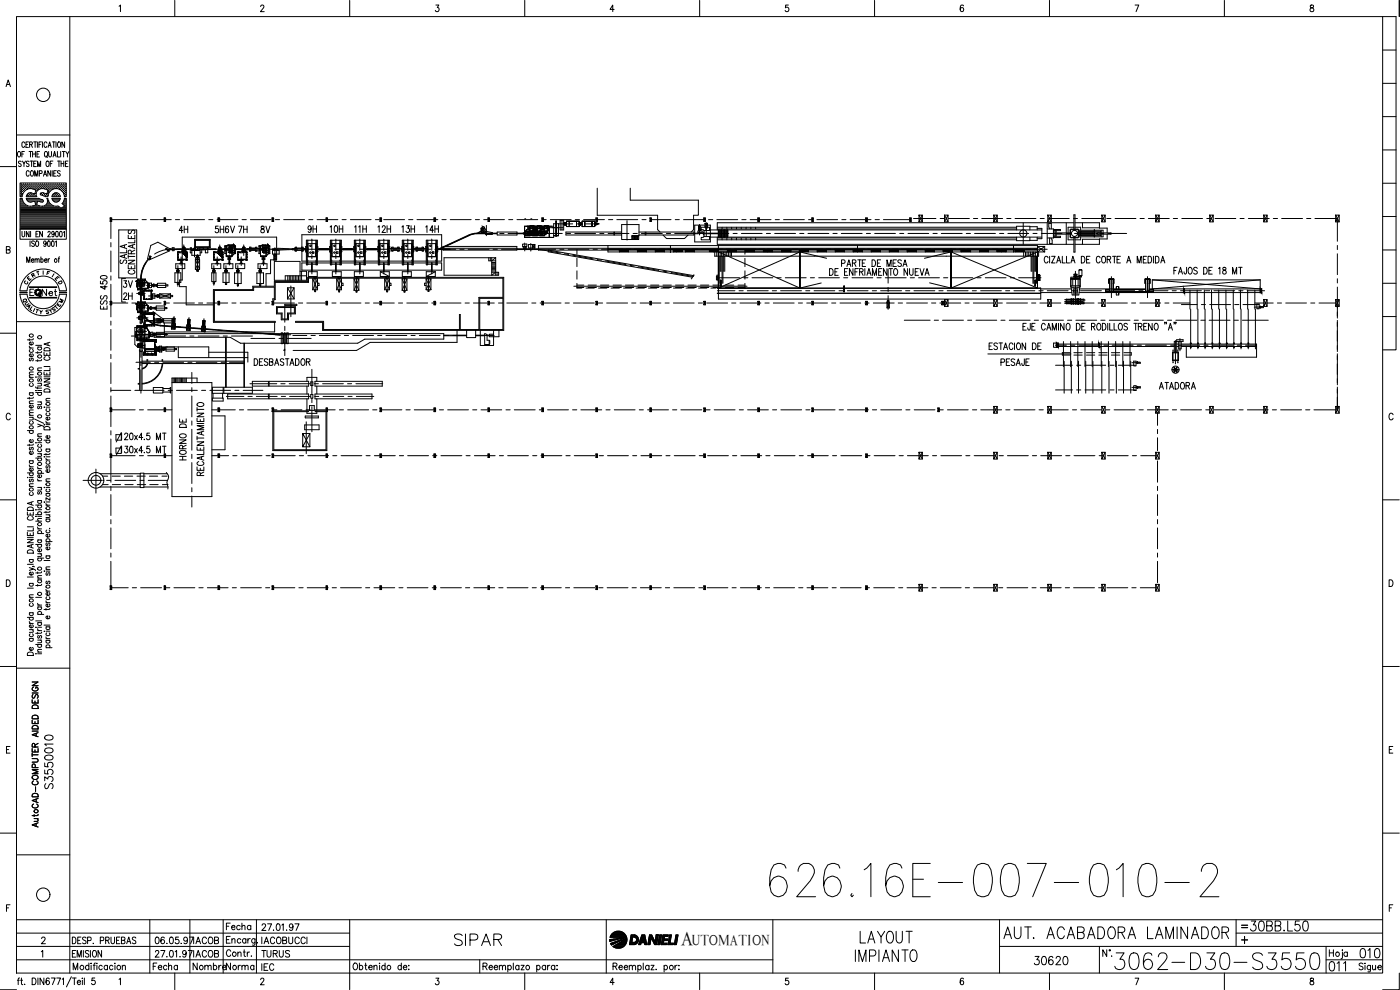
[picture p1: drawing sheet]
<svg xmlns="http://www.w3.org/2000/svg" width="420mm" height="297mm" viewBox="0 0 420 297" stroke-linecap="round" stroke-linejoin="round" font-family="sans-serif">
<defs><g id="words">
<text font-size="15" x="229.7" y="270.2">626.16E-007-010-2</text>
<text font-size="8.8" x="333.4" y="292.1">3062-D30-S3550</text>
<g font-size="7.1">
<text x="135.1" y="285">SIPAR</text>
<text x="256.8" y="284.3">LAYOUT</text>
<text x="300.2" y="282.9">AUT. ACABADORA LAMINADOR</text>
<text x="255.4" y="289.6">IMPIANTO</text>
</g>
<g font-size="6.2">
<text x="373.9" y="280.5">30BB.L50</text>
<text x="397.6" y="292.5">011</text>
<text x="407.1" y="288.6">010</text>
</g>
<text font-size="5.9" x="204.4" y="283.4">A</text>
<g font-size="5.7">
<text x="16.9" y="237.8" transform="rotate(-90 16.9 237.8)">S3550010</text>
<text x="309" y="290.7">30620</text>
</g>
<g font-size="5.3">
<text x="91" y="70.9">9H</text>
<text x="97.7" y="70.9">10H</text>
<text x="112.2" y="70.9">12H</text>
<text x="119.2" y="70.9">13H</text>
<text x="11.3" y="90">Net</text>
<text x="35.6" y="87.5">3V</text>
<text x="77.3" y="288.6">TURUS</text>
</g>
<g font-size="4.9">
<text x="52.6" y="70.9">4H</text>
<text x="63.5" y="70.9">5H</text>
<text x="66.3" y="70.9">6V</text>
<text x="70.2" y="70.9">7H</text>
<text x="76.9" y="70.9">8V</text>
<text x="38.8" y="80.4" transform="rotate(-90 38.8 80.4)">SALA</text>
<text x="36" y="91">2H</text>
<text x="299.2" y="110.8">PESAJE</text>
<text x="346.8" y="117.8">ATADORA</text>
<text x="66.7" y="280.1">Fecha</text>
<text x="44.8" y="292.1">Fecha</text>
<text x="56.8" y="292.1">Nombre</text>
<text x="66.7" y="292.1">Norma</text>
</g>
<text font-size="4.4" x="207.7" y="283.4">UTOMATION</text>
<g font-size="4">
<text x="12.7" y="83.6">F</text>
<text x="6" y="86.4">C</text>
<text x="7.1" y="85.4">E</text>
<text x="8.1" y="84.3">R</text>
<text x="16.2" y="86.4">D</text>
<text x="5.6" y="92.1">Q</text>
<text x="6.3" y="92.8">U</text>
<text x="6.7" y="93.8">A</text>
<text x="14.5" y="94.5">S</text>
<text x="16.6" y="92.1">M</text>
</g>
<text font-size="3.5" x="371.5" y="279.4">=</text>
</g></defs>
<!-- layer: CART -->
<g fill="none" stroke="#000" stroke-width=".3">
<path d="M9.7 216.1v1h1.7v-1M9.7 210v.9h1.7v-.9M9.7 204.6h1.7l-1.7 1.1h1.7M9.7 219.4h1.7M9.7 207.9h1.7M9.7 218a.97 .97 0 0 1 1.2-.3 .97 .97 0 0 1 .5 1h-1.7zM9.7 214.9a.97 .97 0 0 1 1.2-.3 .97 .97 0 0 1 .5 1.1h-1.7zM9.7 211.8a.97 .97 0 0 1 1.2-.3 .97 .97 0 0 1 .5 1.1h-1.7zM9.9 208.4l-.2 .4 .2 .7 .4-.2 .6-.9h.3l.2 .4-.2 .7M10.1 206.1a.61 .61 0 0 0-.4 .8 .61 .61 0 0 0 .6 .4h.5a.6 .6 0 0 0 .6-.6 .6 .6 0 0 0-.6-.6v.5M10.5 210.3v.6M10.5 216.5v.6"/>
<path d="M11.4 219.8l-1.7 .7 1.7 .6M9.7 227.6h1.2l.5 .5-.2 .5-1.5 .1M9.7 224.6v1h1.7M9.7 226.5h1.7M9.7 225.9v1.1M9.7 238.3a.97 .97 0 0 1 1.2-.2 .97 .97 0 0 1 .5 1h-1.7zM9.7 232.9a.87 .87 0 0 1 1.1-.3 .87 .87 0 0 1 .5 .9 .87 .87 0 0 1-1 .4 .87 .87 0 0 1-.6-1zM10.1 234.3a.61 .61 0 0 0-.4 .7 .61 .61 0 0 0 .6 .5h.5a.61 .61 0 0 0 .6-.5 .61 .61 0 0 0-.4-.7M10.5 224.1l-.1-.9-.6-.1-.1 1h1.7M10.6 230.3l-.1-.9-.7-.1-.1 1h1.7M10.8 239.8v.8M11.4 239.6l-1.7 .6 1.7 .6"/>
<path d="M11.4 230.9h-1.7l1.7 .6-1.7 .6h1.7M10.1 241.2a.61 .61 0 0 0-.4 .8 .61 .61 0 0 0 .6 .4h.5a.61 .61 0 0 0 .6-.4 .61 .61 0 0 0-.4-.8M10.2 245.6h1.2M10.2 244.4v.6M10.8 247.1v.8M11.1 245.6l.3 .4-.1 .4-1.1 .1M11.4 246.9l-1.7 .6 1.7 .6M11.4 244.3l-.1 .4h-1.6M373.5 281v2.1"/>
<circle cx="10.8" cy="243.4" r=".56"/>
</g>
<!-- layer: XR-FG100|CART -->
<g fill="none" stroke="#000" stroke-width=".3">
<path d="M5 5h410v287h-410zM21 5v287M35.7 1.9l.5-.4v2M52.5 .1v4.9M78.2 2l.2-.4a.54 .54 0 0 1 .8 .2 .54 .54 0 0 1-.2 .7l-.9 1h1.2M104.9 .1v4.9M130.8 1.5h.9l-.5 .8a.6 .6 0 0 1 .5 .9 .6 .6 0 0 1-1.1-.1M157.5 .1v4.9M184.3 2.8h-1.2l.8-1.3v2M210 .1v4.9M236.6 1.5h-.8l-.1 .9a.62 .62 0 0 1 .9 0 .62 .62 0 0 1-.1 .9 .62 .62 0 0 1-.9-.2M262.5 .1v4.9"/>
<path d="M289.1 1.8l-.4-.3a1.12 1.12 0 0 0 .1 2 .59 .59 0 0 0 .4-.9 .59 .59 0 0 0-1-.1v.3M315 .1v4.9M340.7 1.5h1.1l-.8 2M367.5 .1v4.9M393.3 1.6v.5a.82 .82 0 0 1 .8 .4 .82 .82 0 0 1 0 .9 .65 .65 0 0 1-1-.4 .65 .65 0 0 1 .9-.7l.2-.3-.1-.4zM415 5h4v100h-4M415 15h4M419.9 .1v4.9M1.8 26l.7-2 .6 2M2.1 25.3h.8M415 35h4M415 25h4"/>
<path d="M0 50h5M5 40.5h16M5.4 45.7l.2-.2a.86 .86 0 0 1 .6 .8 .86 .86 0 0 1-.6 .8l-.4-.6zM6.1 56.8h.1M6.1 56.2h.1M6.1 55.5h.1M6.1 57.4h.1M6.1 58.1h.1M6.1 58.7h.1M6.1 60h.5M6.1 59.7h.5M6.3 57.1h.2"/>
<path d="M6.3 56.5h.2M6.3 55.9h.2M6.3 55.2h.2M6.3 57.8h.2M6.3 58.4h.2M6.3 48.5a.41 .41 0 0 0-.6-.1 .41 .41 0 0 0 .1 .7l.3 .1a.43 .43 0 0 1 .1 .7 .43 .43 0 0 1-.7-.2M6.4 55.1v.2M6.4 55.8v.2M6.4 56.4v.2M6.4 57.1v.1M6.4 57.7v.2M6.4 58.3v.2"/>
<path d="M6.6 46.2h.4M6.6 59h-.6v-4.1h13.9v4.1h-.6M6.6 59.5h-.6v9.3h13.9v-9.3h-.6M6.6 56.8h.2M6.6 56.2h.2M6.6 55.5l.1 .1M6.6 57.4l.1 .1M6.6 58.1h.2M6.7 59.5a2.53 2.53 0 0 0 3.2 2.3M6.7 48.3l.5 .8 .5-.8M6.7 56.1v.1M6.7 56.8v.1"/>
<path d="M6.7 58v.2M6.9 57.1h.2M6.9 56.5h.2M6.9 55.9h.2M6.9 55.2h.2M7 55.1v.2M7 55.8v.2M7 56.4v.2M7 57.1v.1M7.2 49.1v.9M7.3 56.8h.1M7.3 56.2h.1"/>
<path d="M7.3 55.5h.1M7.3 45.5h-.7v1.6M7.4 55.5v.1M7.4 56.1v.1M7.4 56.8v.1M7.4 43l-.2-.4a.86 .86 0 0 0-.7 .8 .86 .86 0 0 0 .7 .8l.2-.4M7.6 56.5h.1M7.6 55.9h.1M7.6 55.2h.1M7.7 55.1v.2M7.7 55.8v.2M7.7 56.4v.2"/>
<path d="M7.8 43.3h.5M7.9 56.8h.1M7.9 56.2h.1M7.9 55.5l.1 .1M8 56.1v.1M8 56.8h.1M8 59.7h3.6M8 58.7h.1M8.1 60h4.5M8.2 56.5h.2M8.2 55.9h.2M8.2 55.2h.2"/>
<path d="M8.2 58.4h.2M8.3 55.1v.2M8.3 55.8v.2M8.3 56.4v.2M8.3 58.3v.2M8.6 42.6h-.8v1.6h.8M8.6 56.2h.1M8.6 55.5h.1M8.6 58.7h.1M8.6 55.5v.1M8.6 56.1v.1M8.6 58.7v.1"/>
<path d="M8.7 58.1l-.1 .1M8.7 48.5a.42 .42 0 0 0-.6-.1 .42 .42 0 0 0 0 .7l.4 .1a.43 .43 0 0 1 .1 .7 .43 .43 0 0 1-.7-.2M8.7 45.5h.9M8.8 51.6a.47 .47 0 0 0-.6-.4 .47 .47 0 0 0-.3 .6v.4a.47 .47 0 0 0 .3 .7 .47 .47 0 0 0 .6-.4M8.8 56.5h.2M8.8 55.9h.2M8.8 55.2h.2M8.8 58.4h.2M8.9 43.3h.7v-.6l-.7-.1v1.6M8.9 55.1v.2M8.9 55.8v.2M8.9 56.4v.1"/>
<path d="M8.9 58.3v.2M9.1 48.3h.8M9.1 45.5v1.6M9.2 56.2h.1M9.2 55.5l.1 .1M9.2 58.1h.1M9.2 58.7l.1 .1M9.2 51.4l.2-.2a.86 .86 0 0 1 .7 .8 .86 .86 0 0 1-.7 .9l-.3-.7zM9.3 56.1v.1M9.3 58v.2M9.3 43.3l.4 .9M9.5 57.9h-.8"/>
<path d="M9.5 57.9l.9 .3 .4-1.1-.9-.4a2.51 2.51 0 0 0-3.2 2.3M9.5 56.5h.2M9.5 55.9h.2M9.5 55.2h.2M9.5 58.4h.2M9.5 48.3v1.7M9.6 55.1v.2M9.6 55.8v.2M9.6 56.4v.1M9.6 58.3v.2M9.8 46.2h.8M9.8 45.5v1.6"/>
<path d="M9.8 56.2h.1M9.8 55.5h.1M9.8 58.7h.1M9.9 58.2h.1M9.9 55.5v.1M9.9 56.1v.1M9.9 58.7v.1M10.1 56.5h.2M10.1 55.9h.2M10.1 55.2h.2M10.1 58.4h.2M10.1 49.1h.5"/>
<path d="M10.1 42.6h.9M10.2 55.1v.2M10.2 55.8v.2M10.2 56.4v.2M10.2 58.3v.2M10.4 52.9v-1.7l.5 1.7 .4-1.7v1.7M10.5 56.8h.1M10.5 56.2h.1M10.5 55.5h.1M10.5 58.7h.1M10.5 42.6v1.6M10.5 55.5v.1"/>
<path d="M10.5 56.1v.1M10.5 58.7v.1M10.6 58.1h.1M10.6 45.5v1.6M10.8 56.5h.1M10.8 55.9h.1M10.8 55.2h.1M10.8 55.1v.2M10.8 55.8v.2M10.8 56.4v.2M10.9 57.1h.1M10.9 48.3h-.8v1.7h.8"/>
<path d="M11.1 56.8h.1M11.1 56.2h.1M11.1 55.5h.1M11.1 46.2h.5M11.2 55.5v.1M11.2 56.1v.1M11.2 56.8v.1M11.2 42.6v1.6M11.3 50v-1.7l.4 1.7 .5-1.7v1.7M11.4 56.5h.2M11.4 55.9h.2M11.4 55.2h.2"/>
<path d="M11.5 55.1v.2M11.5 55.8v.2M11.5 56.4v.2M11.5 57a1.46 1.46 0 0 0-.4 2h-3.2l.2-.6 .6-.5M11.6 59.5h-3.7l.2 .6 .6 .4M11.6 59.5l.2 .1M11.7 43.3h.4M11.7 56.2h.2M11.7 55.5h.2M11.8 59.6l1 .3 .2 .5-.3 .2-1.4-.3-.3 1.2 .8 .3M11.8 52.1l.8-.2-.1-.6-.7-.1v1.7M11.8 55.5v.1"/>
<path d="M11.8 56.1v.1M11.9 45.5h-.8v1.6h.8M12 56.5h.2M12 55.9h.2M12 55.2h.2M12.1 55.1v.2M12.1 55.8v.2M12.1 56.4v.2M12.2 58.4l1 .4M12.4 56.2h.1M12.4 55.5v.1M12.4 58.1h.1"/>
<path d="M12.4 42.6h-.7v1.6M12.4 56.1v.1M12.4 58v.2M12.7 56.5h.1M12.7 55.9h.1M12.7 55.2h.1M12.7 58.4h.1M12.7 42.6v1.6M12.7 55.1v.2M12.7 55.8v.2M12.7 56.4v.1M12.7 58.3v.2"/>
<path d="M13 56.2h.1M13 55.5h.1M13 58.1h.1M13 52.9l.5-1.7 .5 1.7M13.1 55.5v.1M13.1 56.1v.1M13.1 58v.2M13.1 57.9l-.3-.1a.42 .42 0 0 0-.6 .1 .42 .42 0 0 0 0 .5M13.3 52.3h.5M13.3 56.5h.2M13.3 55.9h.2M13.3 55.2h.2"/>
<path d="M13.3 58.4h.2M13.4 55.1v.2M13.4 55.8v.2M13.4 56.4v.2M13.4 58.3v.2M13.5 56.7l.9 .4-.3 1.1-1-.3M13.5 56.7l-1.1-.1-.9 .3M13.5 45.5h.2a.86 .86 0 0 1 .6 .8 .86 .86 0 0 1-.6 .8 1.2 1.2 0 0 1-.2-1.6zM13.6 56.2h.2M13.6 55.5l.1 .1M13.6 58.7l.1 .1M13.7 56.1v.1"/>
<path d="M13.8 46.8l.4 .5M13.9 56.5h.2M13.9 55.9h.2M13.9 55.2h.2M13.9 58.4h.2M14 48.4l.1-.1a.86 .86 0 0 1 .7 .9 .86 .86 0 0 1-.7 .8 1.2 1.2 0 0 1-.1-1.6zM14 55.1v.2M14 55.8v.2M14 56.4v.2M14 58.3v.2M14.1 43a.47 .47 0 0 0-.6-.4 .47 .47 0 0 0-.3 .6v.4a.47 .47 0 0 0 .3 .6 .47 .47 0 0 0 .6-.4M14.3 58.7h.1"/>
<path d="M14.3 56.8h.1M14.3 56.2h.1M14.3 55.5h.1M14.3 58.1h.1M14.4 55.5v.1M14.4 56.1v.1M14.4 56.8v.1M14.4 58v.2M14.4 57.4h.1M14.4 44.2l.5-1.6 .5 1.6M14.6 57.1h.1M14.6 56.5h.1"/>
<path d="M14.6 55.9h.1M14.6 55.2h.1M14.6 57.8h.1M14.6 45.5v1.1l.4 .5 .5-.5v-1.1M14.6 43.7h.6M14.6 55.1v.2M14.6 55.8v.2M14.6 56.4v.2M14.6 57.1v.1M14.6 57.7h.1M14.9 55.5l.1 .1M14.9 56.8h.1"/>
<path d="M14.9 56.2h.1M15 56.1v.1M15 56.8v.1M15.1 49.1h.5M15.2 51.2v1.7l-.8-1.7v1.7M15.2 56.5h.2M15.2 55.9h.2M15.2 55.2h.2M15.3 55.1v.2M15.3 55.8v.2M15.3 56.4v.2M15.5 56.8h.1"/>
<path d="M15.5 56.2h.2M15.5 55.5h.2M15.6 55.5v.1M15.6 56.1v.1M15.6 56.8h.1M15.7 51.2v1.7M15.7 59.7h2.2M15.7 42.6h.9M15.8 56.5h.2M15.8 55.9h.2M15.8 55.2h.2M15.8 60h2"/>
<path d="M15.9 56.8a2.53 2.53 0 0 1 3.4 2.2M15.9 48.3h-.8v1.7M15.9 56.8l-1 .8-.5 1.4h-.8l-.4-.2M15.9 47.1l.5-1.6 .4 1.6M15.9 55.1v.2M15.9 55.8v.2M15.9 56.4v.2M16 58.4l-.1 .1M16.1 46.6h.6M16.1 52h.5M16.1 42.6v1.6M16.2 56.2h.1"/>
<path d="M16.2 55.5l.1 .1M16.2 58.7l.1 .1M16.3 56.1v.1M16.3 58.1v.1M16.3 58.1h.1M16.4 57.9l1.1 .1 .6 1h-2.5l.3-.6 .5-.5M16.5 56.5h.1M16.5 55.9h.1M16.5 55.2h.1M16.5 58.4h.1M16.6 55.1v.2M16.6 55.8v.2"/>
<path d="M16.6 56.4v.1M16.6 58.3v.2M16.8 56.2h.1M16.8 55.5h.1M16.8 58.1h.1M16.8 58.7h.1M16.8 42.6v1.6M16.9 51.2h-.8v1.7h.8M16.9 55.5v.1M16.9 56.1v.1M16.9 58v.2M16.9 58.7v.1"/>
<path d="M17.1 56.5h.2M17.1 55.9h.2M17.1 55.2h.2M17.1 58.4h.2M17.2 55.1v.2M17.2 55.8v.2M17.2 56.4v.1M17.2 58.3v.2M17.2 45.5v1.6h.7M17.3 48.3h.8M17.4 56.2h.2M17.4 55.5l.1 .1"/>
<path d="M17.4 58.7l.1 .1M17.5 42.7l.1-.1a.86 .86 0 0 1 .6 .8 .86 .86 0 0 1-.6 .8 1.2 1.2 0 0 1-.1-1.5zM17.5 56.1v.1M17.7 48.3v1.7M17.7 56.5h.2M17.7 55.9h.2M17.7 55.2h.2M17.8 55.1v.2M17.8 55.8v.2M17.8 56.4v.2M18.1 51.4l-.3-.2-.6 .2 .2 .4 .5 .3 .2 .5-.3 .3-.6-.3M18.1 56.8h.1"/>
<path d="M18.1 56.2h.1M18.1 55.5h.1M18.2 55.5v.1M18.2 56.1v.1M18.2 56.8v.1M18.2 45.5v1.6M18.3 49.1h.8M18.3 48.3v1.7M18.4 56.5h.1M18.4 55.9h.1M18.4 55.2h.1M18.5 57.1h.1"/>
<path d="M18.5 55.1v.2M18.5 55.8v.2M18.5 56.4v.2M18.7 45.5h.8M18.7 56.8h.1M18.7 56.2h.1M18.7 55.5l.1 .1M18.8 57.4h.1M18.8 56.1v.1M18.8 56.8v.1M19 57.1h.2M19 56.5h.2"/>
<path d="M19 55.9h.2M19 55.2h.2M19 57.8h.2M19.1 45.5v1.6M19.1 55.1v.2M19.1 55.8v.2M19.1 56.4v.2M19.1 57.1v.1M19.1 57.7v.2M19.1 48.3v1.7M19.3 59.5l-.7 1.6 .8 .7M19.3 56.8h.2"/>
<path d="M19.3 56.2h.2M19.3 55.5h.2M19.3 57.4h.2M19.3 58.1h.2M19.3 60h.5M19.4 42.6v1.6l-.8-1.6v1.6M19.4 58.7h.1M19.4 59.7h.4M19.4 55.5v.1M19.4 56.1v.1M19.4 56.8v.1M19.4 57.4v.1"/>
<path d="M19.4 58v.2M19.4 58.7v.1M19.6 57.1h.2M19.6 56.5h.2M19.6 55.9h.2M19.6 55.2h.2M19.6 57.8h.2M19.6 58.4h.2M19.6 49.1h.5M19.7 45.5l.5 .7 .5-.7M19.7 55.1v.2M19.7 55.8v.2"/>
<path d="M19.7 56.4v.2M19.7 57.1v.1M19.7 57.7v.2M19.7 58.3v.2M20.2 46.2v.9M20.4 48.3h-.8v1.7h.8M415 55h4M415 45h4M1.9 75l1-.2 .1-.2-.1-.5-1-.1v2l1.1-.2v-.7l-.4-.1M6 68.8v3h13.9v-3M6.1 64.4h13.7M6.1 64.1h13.7"/>
<path d="M6.1 63.8h13.7M6.1 63.5h13.7M6.1 63.1h13.7M6.1 62.9h13.7M6.1 62.5h12.1M6.1 62.2h11.7M6.1 61.9h2.3M6.1 61.6h1.6M6.1 61.2h1.2M6.1 60.9h1M6.1 60.6h.8M6.1 60.3h.6"/>
<path d="M6.1 64.8h13.7M6.1 65.1h13.7M6.1 65.4h13.7M6.1 65.7h13.7M6.1 66h13.7M6.1 66.3h13.7M6.1 66.7h13.7M6.1 67h13.7M6.1 67.3h13.7M6.1 67.6h13.7M6.1 67.9h13.7M6.1 68.2h13.7"/>
<path d="M6.1 68.6h13.7M6.6 69.4v1.4l.3 .3 .5-.3v-1.4M8 78.7v-1.6l.5 1.6 .5-1.6v1.6M8.4 60.3h1.7M8.7 60.6h.6l1.1-.3 .3 1.2-.8 .3M8.7 69.4v1.7l-.8-1.7v1.7M9 72.3v1.6M9.2 69.4v1.7M9.4 78.1h.7v-.3a.47 .47 0 0 0-.7 .1 .47 .47 0 0 0 .1 .6l.2 .2 .4-.2M9.8 61.9h2.1M10.3 72.5l-.3-.2-.5 .2 .1 .4 .7 .6-.3 .4-.5-.2M10.5 78l.3-.4 .3 .1v1"/>
<path d="M10.5 77.6v1.1M10.5 60.3h.7M10.6 60.6h.5M10.7 60.9h.3M10.7 61.6h.3M10.8 61.2h.2M10.8 70.2h.5M10.9 72.4l.1-.1a.86 .86 0 0 1 .6 .8 .86 .86 0 0 1-.6 .8 1.14 1.14 0 0 1-.1-1.5zM11.1 78l.3-.4 .3 .1 .1 1M11.6 69.4h-.8v1.7h.8M11.6 60.3h1.4M12.3 77.9l.1-.2a.48 .48 0 0 1 .6 .5 .48 .48 0 0 1-.6 .4l-.1-.1"/>
<path d="M12.3 77.1v1.6M12.7 69.4v1.7l-.8-1.7v1.7M13.3 61.9h2.8M13.4 78.1h.7l-.1-.3a.47 .47 0 0 0-.7 .1 .47 .47 0 0 0 .1 .6l.3 .2 .4-.2M13.8 61.6h1.6M13.8 72.8l-.1 .4a.42 .42 0 0 1-.6-.4 .42 .42 0 0 1 .7-.3v1.1l-.3 .3-.4-.2M14.1 61.2h.9M14.3 60.9h.5M14.4 60.6h.2M14.4 69.8l.2-.4 .5 .3-.8 1.4h.9M14.4 60.3h.1M14.4 72.4l.2-.1a.96 .96 0 0 1 0 1.6l-.3-.3z"/>
<path d="M14.4 77.6v1.1M14.9 77.6l-.5 .5M15.6 72.4l.2-.1a.96 .96 0 0 1 0 1.6l-.3-.3zM15.9 61.7l.6 .2a1.41 1.41 0 0 1 1.8 .6l1-.6M15.9 61.7l-1-.8-.6-1.4h-.2a1.66 1.66 0 0 1-.4 1.9 1.66 1.66 0 0 1-1.9 .3M16.1 60.3h1.4M16.3 70l-.2 .3a.45 .45 0 0 1-.6-.4 .45 .45 0 0 1 .6-.4l.1 1.3-.3 .3-.3-.3M16.4 60.5l-.5-.4-.3-.6h2.5l-.6 1-1.1 .1M16.6 72.6l.3-.3v1.6M16.8 69.5l.2-.1a.96 .96 0 0 1 0 1.7l-.3-.3zM17.4 77.6h.5M17.9 77.1l-.3 .3v1.3"/>
<path d="M18 69.5l.2-.1a.96 .96 0 0 1 0 1.7l-.3-.3zM18.4 62.5h1.4M18.9 60.9h.9M18.9 62.2h.9M18.9 61.2h.9M19 69.7l.3-.3v1.7M19.1 60.6h.7M19.2 60.3h.6M19.3 61.6h.5M19.5 61.9h.3M415 75h4M415 65h4"/>
<path d="M0 100h5M5 96.5h16M6 88.2a7 7 0 0 0 7 6.5 7 7 0 0 0 7-6.5M6 87.2a7 7 0 0 1 7-6.5 7 7 0 0 1 7 6.5M8.1 88.2a4.9 4.9 0 0 0 4.9 4.4 4.9 4.9 0 0 0 4.8-4.4M8.1 87.2a4.9 4.9 0 0 1 4.9-4.4 4.9 4.9 0 0 1 4.8 4.4M8.9 89.2h8.1M8.9 89.4h8.1M8.9 86.3h8.1M8.9 86.1h8.1M9 89.3h7.9M9 86.2h7.9"/>
<path d="M10.2 86.8h-1.2v1.9M10.9 92.8l.7 .2M11.9 93.1l.4 .5 .4-.4M12.3 93.6l-.1 .6M415 95h4M415 85h4M8.8 103.8l.1 .4 .4 .2M8.8 101.7v.5M8.8 119.2v.5M8.8 117.8h1.2M8.8 113.2h1.2M8.8 104.4h1.2"/>
<path d="M9.1 117.8a.49 .49 0 0 0-.1 .7 .49 .49 0 0 0 .8 0 .49 .49 0 0 0-.1-.7M9.1 115a.51 .51 0 0 0-.1 .8 .51 .51 0 0 0 .8 0 .51 .51 0 0 0-.1-.8M9.1 107.5l-.3 .3 .1 .4h.3l.3-.6 .2-.1 .3 .3-.3 .5M9.1 104.8a.51 .51 0 0 0-.1 .8 .51 .51 0 0 0 .8 0 .51 .51 0 0 0-.1-.8M9.7 106.2a.5 .5 0 0 1 .1 .7 .5 .5 0 0 1-.7 0 .5 .5 0 0 1 0-.7h.2v.8M9.7 102.6a.5 .5 0 0 1 .1 .7 .5 .5 0 0 1-.7 0 .5 .5 0 0 1 0-.7h.2v.9M10 119.2l-.1 .3h-1.7M10 112.4l-1.1 .1-.1 .4 .3 .3M10 111.6l-1.1 .1-.1 .4 .3 .3M10 101.6l-.3 .4h-1.5M10.7 117.2h.2zM10.7 116.1l.3 .3h1.5"/>
<path d="M10.7 117.8h1.8M10.7 103.6h1.8M10.8 113v.2zM11.3 113.1h1.2M11.3 105.5v.5M11.3 107.9v.5M11.3 116.1v.6M11.3 117.2h1.2M11.3 115h1.2M11.3 111.2h1.2M11.3 104.1h1.2M11.6 117.8a.51 .51 0 0 0-.1 .7 .51 .51 0 0 0 .8 0 .51 .51 0 0 0-.1-.7"/>
<path d="M11.6 113.6l-.3 .3 .3 .5 .4-.7h.4l.1 .4-.3 .3M11.6 104.1a.51 .51 0 0 0-.1 .8 .51 .51 0 0 0 .8 0 .51 .51 0 0 0-.1-.8M12.1 115l.4 .3-.1 .4-1.1 .1M12.5 110.4l-1.1 .1-.1 .4 .3 .3M12.5 107.9l-.4 .3h-1.4M12.5 105.4l-.4 .4h-1.4M13.2 113.7h1.8l-1.8 .9h1.8M13.2 111.6v.9h1.8v-.9M13.2 105.7v.9h1.8v-.9M13.2 113.1h1.8M13.2 110h1.8M13.3 117a.96 .96 0 0 1 1.1-.3 .96 .96 0 0 1 .6 .9h-1.8z"/>
<path d="M13.3 104.6a.96 .96 0 0 1 1.1-.3 .96 .96 0 0 1 .6 1h-1.8zM13.6 107a.54 .54 0 0 0-.4 .7 .54 .54 0 0 0 .7 .4h.4a.54 .54 0 0 0 .7-.4 .54 .54 0 0 0-.4-.7M14.1 106v.6M14.1 112v.5M14.4 102.9v.7M14.4 115.3v.7M15 119.5l-1.1 .1-.1 .4 .3 .3M15 115l-1.8 .6 1.8 .6M15 110.3v.9h-1.8M15 102.7l-1.8 .5 1.8 .6M3.1 124.4a.63 .63 0 0 0-.8-.4 .63 .63 0 0 0-.4 .7v.5a.63 .63 0 0 0 .4 .8 .63 .63 0 0 0 .8-.5M8.2 129.2h1.8"/>
<path d="M8.8 139.5l.1 .3 .4 .3M8.8 138.2h1.2M8.8 133.3v.5M8.8 125.2h1.2M8.8 124.6h1.2M8.8 121.1h1.2M9.1 138.2a.49 .49 0 0 0-.1 .8 .49 .49 0 0 0 .8 0 .49 .49 0 0 0-.1-.8M9.1 134.2l-.3 .3 .3 .5 .4-.7h.4l.1 .4-.3 .3M9.1 129.2a.51 .51 0 0 0-.1 .7 .51 .51 0 0 0 .8 0 .51 .51 0 0 0-.1-.7M9.1 126.4a.49 .49 0 0 0-.1 .7 .49 .49 0 0 0 .8 0 .49 .49 0 0 0-.1-.7M9.7 125.2l.3 .3-.1 .4-1.1 .1M9.7 135.5a.5 .5 0 0 1 .1 .7 .5 .5 0 0 1-.7 0 .5 .5 0 0 1 0-.7h.2v.8"/>
<path d="M9.7 131.9a.5 .5 0 0 1 .1 .7 .5 .5 0 0 1-.7 0 .5 .5 0 0 1 0-.7h.2v.9M9.7 121.6l.2 .1a.53 .53 0 0 1-.5 .7 .53 .53 0 0 1-.4-.8h.3v.8M10 133.2l-.1 .3h-1.7M10 123.8l-1.1 .1-.1 .3 .3 .4M10 123l-1.1 .1-.1 .3 .3 .4M10 120.3l-1.1 .1-.1 .4 .3 .3M10.4 125.7l2.7 1.3M10.7 132.8h.2zM10.7 137.4h1.8M11.3 127.2l1.2 .5-1.2 .4M11.3 136.1h1.2M11.3 132.8h1.2"/>
<path d="M11.3 130.9h1.2M11.3 120.6h1.2M11.6 137.4a.49 .49 0 0 0-.1 .7 .49 .49 0 0 0 .7 0 .49 .49 0 0 0 0-.7M11.6 134.6a.51 .51 0 0 0-.1 .8 .51 .51 0 0 0 .8 0 .51 .51 0 0 0-.1-.8M11.6 133.3a.51 .51 0 0 0-.1 .8 .51 .51 0 0 0 .8 0 .51 .51 0 0 0-.1-.8M11.6 121.8l-.3 .3 .1 .5h.3l.3-.7 .2-.1 .3 .3-.3 .5M12.1 136.1l.4 .4-.1 .3-1.1 .1M12.1 120.6l.4 .4-.1 .3-1.1 .1M12.5 130.2h-1.1l-.1 .4 .3 .3M12.5 127.7l.5 .2 .1 .3M13.2 137.1h.2zM13.2 127.4h.2z"/>
<path d="M13.2 122.2h.2zM13.2 132.1h1.8M13.3 128.3a.96 .96 0 0 1 1.1-.3 .96 .96 0 0 1 .6 1h-1.8zM13.8 137.5l.1 .3 .4 .2M13.8 126.4l.1 .3 .4 .2M13.8 136v.6M13.8 138h1.2M13.8 137.1h1.2M13.8 134.7h1.2M13.8 127.4h1.2M13.8 126.9h1.2M13.8 122.2h1.2"/>
<path d="M13.8 120.3h1.2M14.1 139.7l-.3 .3 .3 .5 .4-.7h.4l.1 .4-.3 .3M14.1 138.5l-.2 .1a.52 .52 0 0 0 .5 .7 .52 .52 0 0 0 .3-.8M14.1 134.7l-.2 .2a.52 .52 0 0 0 .5 .7 .52 .52 0 0 0 .3-.9M14.1 132.1l-.2 .1a.52 .52 0 0 0 .5 .7 .52 .52 0 0 0 .3-.8M14.1 123.9l-.2 .1a.52 .52 0 0 0 .5 .8 .52 .52 0 0 0 .3-.9M14.1 122.6l-.2 .2a.51 .51 0 0 0 .6 .7 .51 .51 0 0 0 .2-.9M14.7 130.7l.2 .1a.52 .52 0 0 1-.5 .8 .52 .52 0 0 1-.4-.8l.3-.1v.9M14.7 125.2l.2 .1a.52 .52 0 0 1-.5 .7 .52 .52 0 0 1-.4-.7l.3-.1v.8M15 136l-.4 .3h-1.4M418.1 124.4a.63 .63 0 0 0-.8-.4 .63 .63 0 0 0-.4 .7v.5a.63 .63 0 0 0 .4 .8 .63 .63 0 0 0 .8-.5M0 150h5"/>
<path d="M8.2 159.7v1h1.8v-1M8.2 153.6v.9h1.8v-.9M8.2 143.2h.2zM8.2 158.1h1.8M8.2 141.9h1.8M8.3 152.4a.96 .96 0 0 1 1.1-.2 .96 .96 0 0 1 .6 .9h-1.8zM8.6 155a.56 .56 0 0 0-.4 .6 .56 .56 0 0 0 .7 .5h.4a.56 .56 0 0 0 .7-.5 .56 .56 0 0 0-.4-.6M8.8 146h1.2M8.8 143.2h1.2M8.8 140.1h1.2M9.1 147.8a.51 .51 0 0 0-.1 .7 .51 .51 0 0 0 .8 0 .51 .51 0 0 0-.1-.7M9.1 143.7l-.3 .3 .1 .5h.3l.3-.7 .2-.1 .3 .3-.3 .6"/>
<path d="M9.1 141.9a.49 .49 0 0 0-.1 .7 .49 .49 0 0 0 .8 0 .49 .49 0 0 0-.1-.7M9.1 154v.5M9.4 150.7v.7M9.7 140.5a.5 .5 0 0 1 .1 .7 .5 .5 0 0 1-.7 0 .5 .5 0 0 1 0-.7h.2v.9M10 158.4v.9h-1.8M10 150.5l-1.8 .5 1.8 .6M10 145.1l-1.1 .1-.1 .4 .3 .4M10.7 154.9h.2zM10.7 152.9h.2zM10.7 151.5h1.8M10.7 156.4h1.8M10.7 154.4h1.8"/>
<path d="M11.3 158.1l.1 .4 .4 .2M11.3 143.7l.1 .3 .4 .3M11.3 140.1l.1 .3 .4 .2M11.3 146.2h1.2M11.3 158.7h1.2M11.3 154.9h1.2M11.3 152.9h1.2M11.3 150.2h1.2M11.3 144.3h1.2M11.3 142h1.8M11.3 140.6h1.2M11.6 154.4a.51 .51 0 0 1-.1-.7 .51 .51 0 0 1 .8 0 .51 .51 0 0 1-.1 .7"/>
<path d="M11.6 151.5a.51 .51 0 0 0-.1 .8 .51 .51 0 0 0 .8 0 .51 .51 0 0 0-.1-.8M11.6 150.2a.49 .49 0 0 0-.1 .7 .49 .49 0 0 0 .7 0 .49 .49 0 0 0 0-.7M11.6 147.5l-.3 .3 .1 .4h.3l.3-.6 .2-.1 .3 .3-.3 .5M11.6 142a.51 .51 0 0 1-.1-.7 .51 .51 0 0 1 .8 0 .51 .51 0 0 1-.1 .7M12.1 146.2l.4 .4-.1 .4-1.1 .1M12.2 142.4a.5 .5 0 0 1 .1 .8 .5 .5 0 0 1-.7 0 .5 .5 0 0 1 0-.8h.2v.9M12.5 155.6h-1.1l-.1 .4 .3 .4M13.2 150.6h.2zM13.2 146.2h.2zM13.8 151l.1 .4 .4 .2M13.8 153.4v.5M13.8 155.7h1.2"/>
<path d="M13.8 154.5h1.2M13.8 151.6h1.2M13.8 150.6h1.2M13.8 148.1h1.2M13.8 146.2h1.2M13.8 144.4h1.2M14.1 159l-.2 .2a.52 .52 0 0 0 .5 .7 .52 .52 0 0 0 .3-.9M14.1 155.7l-.2 .2a.52 .52 0 0 0 .5 .7 .52 .52 0 0 0 .3-.9M14.1 148.1l-.2 .1a.51 .51 0 0 0 .6 .7 .51 .51 0 0 0 .2-.8M14.1 146.8l-.2 .1a.52 .52 0 0 0 .5 .7 .52 .52 0 0 0 .3-.8M14.6 154.5l.4 .3-.1 .4-1.1 .1M14.7 140.9l.2 .1a.52 .52 0 0 1-.5 .8 .52 .52 0 0 1-.4-.8l.3-.1v.9"/>
<path d="M14.9 158.5l-.1 .1M15 153.4l-.4 .3h-1.4M15 149.3v.8l-1.2-.8v.8M15 143.7h-1.1l-.1 .4 .3 .3M415 150h4.9M1.9 174a1.01 1.01 0 0 1 1.2 1 1.01 1.01 0 0 1-1.2 1zM8.2 161.8h1.8l-1.8 1h1.8M8.2 176.5h1.8M8.2 173.1h1.8M8.2 169.3h1.8M8.2 161.2h1.8M8.3 165.3a.96 .96 0 0 1 1.1-.3 .96 .96 0 0 1 .6 1h-1.8z"/>
<path d="M8.8 170.3l1.2 .4-1.2 .4M8.8 179.2h1.2M8.8 175h1.2M8.8 167.9h1.2M9.1 175a.49 .49 0 0 0-.1 .7 .49 .49 0 0 0 .8 0 .49 .49 0 0 0-.1-.7M9.1 167.9a.51 .51 0 0 0-.1 .7 .51 .51 0 0 0 .8 0 .51 .51 0 0 0-.1-.7M9.1 160.1v.6M9.4 163.5v.7M9.7 171.6a.51 .51 0 0 1 .1 .8 .51 .51 0 0 1-.7 0 .51 .51 0 0 1-.1-.7l.3-.1v.9M9.9 169.9v.2v-.2l.4 .2M10 178.5h-1.1l-.1 .4 .3 .3M10 170.7l.6 .3v.2"/>
<path d="M10 163.3l-1.8 .6 1.8 .6M10.7 179.2h1.8M10.7 163.4h1.8M11.3 171.6v.5M11.3 175.4v.5M11.3 174h1.2M11.3 173.5h1.2M11.3 167.5h1.8M11.3 166.1h1.2M11.3 162h1.2M11.3 160.1h1.8M11.6 174a.51 .51 0 0 0-.1 .7 .51 .51 0 0 0 .8 0 .51 .51 0 0 0-.1-.7"/>
<path d="M11.6 167.5a.49 .49 0 0 0-.1 .7 .49 .49 0 0 0 .7 0 .49 .49 0 0 0 0-.7M11.6 163.4a.51 .51 0 0 0-.1 .7 .51 .51 0 0 0 .8 0 .51 .51 0 0 0-.1-.7M11.6 162l-.2 .1a.52 .52 0 0 0 .5 .8 .52 .52 0 0 0 .3-.9M11.6 160.1a.51 .51 0 0 1-.1-.7 .51 .51 0 0 1 .8 0 .51 .51 0 0 1-.1 .7M12.1 166.1l.4 .4-.1 .4h-1.1M12.2 164.7a.5 .5 0 0 1 .1 .7 .5 .5 0 0 1-.7 0 .5 .5 0 0 1 0-.7h.2v.9M12.5 175.3l-.4 .4h-1.4M12.5 172.7h-1.1l-.1 .4 .3 .4M12.5 171.5l-.4 .4h-1.4M13.2 171.4h.2zM13.2 168.2h1.8M13.8 176.8l.1 .4 .4 .2"/>
<path d="M13.8 177.4h1.2M13.8 171.4h1.2M13.8 170.8h1.2M13.8 166.8h1.2M13.8 162.5h1.8M14.1 179.1a.49 .49 0 0 0-.1 .7 .49 .49 0 0 0 .7 0 .49 .49 0 0 0 0-.7M14.1 174.4l-.3 .3 .1 .4h.3l.3-.7h.2l.3 .3-.3 .4M14.1 171.8l-.3 .3 .3 .5 .4-.7h.4l.1 .4-.3 .3M14.1 166.8l-.2 .1a.52 .52 0 0 0 .5 .7 .52 .52 0 0 0 .3-.8M14.1 162.9l-.3 .3 .1 .4h.3l.3-.6 .2-.1 .3 .3-.3 .5M14.1 162.5a.49 .49 0 0 1-.1-.7 .49 .49 0 0 1 .7 0 .49 .49 0 0 1 0 .7M14.7 177.8a.5 .5 0 0 1 .1 .7 .5 .5 0 0 1-.7 0 .5 .5 0 0 1-.1-.6l.3-.1v.8"/>
<path d="M14.7 164.1l.2 .1a.53 .53 0 0 1-.5 .8 .53 .53 0 0 1-.4-.8l.3-.1v.9M14.7 160.3l.2 .1a.52 .52 0 0 1-.5 .8 .52 .52 0 0 1-.4-.8l.3-.1v.8M15 170.1h-1.1l-.1 .4 .3 .3M416.9 174a1.01 1.01 0 0 1 1.2 1 1.01 1.01 0 0 1-1.2 1zM0 200h5M8.2 185.2h1.8M8.5 195.8a.93 .93 0 0 1 1-.1 .93 .93 0 0 1 .5 1h-1.8zM8.8 186.5l.1 .3 .4 .3M8.8 191.5h1.2M8.8 188.9h1.2M8.8 187.1h1.2M8.8 183.8h1.2"/>
<path d="M9.1 191.5a.51 .51 0 0 0-.1 .8 .51 .51 0 0 0 .8 0 .51 .51 0 0 0-.1-.8M9.1 190.2l-.2 .1a.52 .52 0 0 0 .5 .7 .52 .52 0 0 0 .3-.8M9.1 185.2l-.2 .2a.52 .52 0 0 0 .5 .7 .52 .52 0 0 0 .3-.9M9.1 183.8a.51 .51 0 0 0-.1 .8 .51 .51 0 0 0 .8 0 .51 .51 0 0 0-.1-.8M9.1 181a.51 .51 0 0 0-.1 .8 .51 .51 0 0 0 .8 0 .51 .51 0 0 0-.1-.8M9.7 188.9l.3 .4-.1 .4h-1.1M9.7 194.3a.5 .5 0 0 1 .1 .7 .5 .5 0 0 1-.7 0 .5 .5 0 0 1 0-.7h.2v.8M9.7 187.5a.5 .5 0 0 1 .1 .7 .5 .5 0 0 1-.7 0 .5 .5 0 0 1 0-.7h.2v.9M10.7 196.2h.2zM10.7 188.2h.2zM10.7 193.4h1.8M10.7 186.3h1.8"/>
<path d="M11.3 188.6l.1 .4 .4 .2M11.3 181l.1 .3 .4 .3M11.3 196.2h1.2M11.3 195.7h1.2M11.3 192.1h1.2M11.3 189.7v.5M11.3 189.2h1.2M11.3 188.2h1.2M11.3 186.8h1.2M11.3 184.3h1.8M11.3 182.1h1.2M11.3 181.6h1.2"/>
<path d="M11.6 193.4a.51 .51 0 0 0-.1 .7 .51 .51 0 0 0 .8 0 .51 .51 0 0 0-.1-.7M11.6 190.7l-.3 .3 .3 .5 .4-.8h.4l.1 .5-.3 .3M11.6 186.8a.51 .51 0 0 0-.1 .7 .51 .51 0 0 0 .8 0 .51 .51 0 0 0-.1-.7M11.6 184.3a.51 .51 0 0 1-.1-.7 .51 .51 0 0 1 .8 0 .51 .51 0 0 1-.1 .7M11.6 182.1l-.2 .1a.52 .52 0 0 0 .5 .8 .52 .52 0 0 0 .3-.9M12.1 192.1l.4 .3-.1 .4-1.1 .1M12.5 194.8l-1.1 .1-.1 .4 .3 .4M12.5 189.6l-.4 .4h-1.4M13.2 189.4h.2zM13.2 187.6h1.8M13.8 191.1l.1 .3 .4 .2M13.8 180.3l.1 .3 .4 .2"/>
<path d="M13.8 194.3h1.8M13.8 192.1h1.2M13.8 191.6h1.2M13.8 189.4h1.2M13.8 188.1h1.2M13.8 182.6v.5M13.8 180.8h1.2M14.1 194.3a.49 .49 0 0 1-.1-.7 .49 .49 0 0 1 .7 0 .49 .49 0 0 1 0 .7M14.1 192.1l-.2 .2a.52 .52 0 0 0 .5 .7 .52 .52 0 0 0 .3-.9M14.1 189.9l-.2 .1a.52 .52 0 0 0 .5 .8 .52 .52 0 0 0 .3-.9M14.1 188.1l-.2 .1a.52 .52 0 0 0 .5 .7 .52 .52 0 0 0 .3-.8M14.7 184.8a.5 .5 0 0 1 .1 .7 .5 .5 0 0 1-.7 .1 .5 .5 0 0 1-.1-.7l.3-.1v.9"/>
<path d="M14.7 181.3l.2 .1a.53 .53 0 0 1-.5 .7 .53 .53 0 0 1-.4-.8h.3v.8M15 182.5l-.4 .4h-1.4M415 200h4.9M5 200.5h16M9.7 216.1v1h1.7v-1M9.7 210v.9h1.7v-.9M9.7 204.6h1.7l-1.7 1.1h1.7M9.7 219.4h1.7M9.7 207.9h1.7M9.7 218a.97 .97 0 0 1 1.2-.3 .97 .97 0 0 1 .5 1h-1.7zM9.7 214.9a.97 .97 0 0 1 1.2-.3 .97 .97 0 0 1 .5 1.1h-1.7zM9.7 211.8a.97 .97 0 0 1 1.2-.3 .97 .97 0 0 1 .5 1.1h-1.7z"/>
<path d="M9.9 208.4l-.2 .4 .2 .7 .4-.2 .6-.9h.3l.2 .4-.2 .7M10.1 206.1a.61 .61 0 0 0-.4 .8 .61 .61 0 0 0 .6 .4h.5a.6 .6 0 0 0 .6-.6 .6 .6 0 0 0-.6-.6v.5M10.5 210.3v.6M10.5 216.5v.6M11.4 219.8l-1.7 .7 1.7 .6M1.9 224.9h.7M3 224h-1.1v2h1.1M9.7 227.6h1.2l.5 .5-.2 .5-1.5 .1M9.7 224.6v1h1.7M9.7 226.5h1.7M9.7 225.9v1.1M9.7 238.3a.97 .97 0 0 1 1.2-.2 .97 .97 0 0 1 .5 1h-1.7z"/>
<path d="M9.7 232.9a.87 .87 0 0 1 1.1-.3 .87 .87 0 0 1 .5 .9 .87 .87 0 0 1-1 .4 .87 .87 0 0 1-.6-1zM10.1 234.3a.61 .61 0 0 0-.4 .7 .61 .61 0 0 0 .6 .5h.5a.61 .61 0 0 0 .6-.5 .61 .61 0 0 0-.4-.7M10.5 224.1l-.1-.9-.6-.1-.1 1h1.7M10.6 230.3l-.1-.9-.7-.1-.1 1h1.7M10.8 239.8v.8M11.4 239.6l-1.7 .6 1.7 .6M11.4 230.9h-1.7l1.7 .6-1.7 .6h1.7M416.9 224.9h.7M418 224h-1.1v2h1.1M0 250h5M5 256.5h16M10.1 241.2a.61 .61 0 0 0-.4 .8 .61 .61 0 0 0 .6 .4h.5a.61 .61 0 0 0 .6-.4 .61 .61 0 0 0-.4-.8"/>
<path d="M10.2 245.6h1.2M10.2 244.4v.6M10.8 247.1v.8M11.1 245.6l.3 .4-.1 .4-1.1 .1M11.4 246.9l-1.7 .6 1.7 .6M11.4 244.3l-.1 .4h-1.6M415 250h4.9M1.9 272.4h.7M3 271.5h-1.1v2M5 276h410M5 280h99.9M45 276v16"/>
<path d="M57 276v16M67 276v16M77 276v16M104.9 276v21M181.9 276v16M183.9 280h3.3M184.1 279.9h3M184.3 279.7h2.6M184.5 279.6h2.1M185 279.5h1.2M231.9 276v16M300 276v16"/>
<path d="M371 280h44M416.9 272.4h.7M418 271.5h-1.1v2M0 297h5M5 284h99.9M5 288h226.9M5.2 294.1h.6M5.9 293.4l-.4 .1v.3v1.6M6.2 294.1h.6M6.4 293.4v1.6l.1 .3 .4 .1M7.4 295.3h.1M9.7 293.4a1.01 1.01 0 0 1 1.1 1 1.01 1.01 0 0 1-1.1 1z"/>
<path d="M11.4 293.4v2M13.2 293.4v2l-1.2-2v2M14.8 293.7l-.4-.3a1.12 1.12 0 0 0 0 2 .56 .56 0 0 0 .5-.5 .56 .56 0 0 0-.5-.6 .56 .56 0 0 0-.6 .5M15.4 293.4h1.2l-.9 2M17 293.4h1.2l-.8 2M18.7 293.8l.3-.4v2M21.4 293.1l-1.5 3M21.7 293.4h1.2M22.3 293.4v2M23.2 294.7h1l-.1-.4a.57 .57 0 0 0-.8 .1 .57 .57 0 0 0 .1 .8 .57 .57 0 0 0 .8-.1M24.7 293.4v.2zM24.7 294.1v1.3"/>
<path d="M25.3 293.4v2M28.4 293.4h-.8v.9a.63 .63 0 0 1 .9 0 .63 .63 0 0 1-.1 .9 .63 .63 0 0 1-.9-.2M35.7 293.9l.5-.4v2M52.5 292v5M78.2 293.9l.2-.3a.54 .54 0 0 1 .8 .1 .54 .54 0 0 1-.2 .8l-.9 1h1.2M130.8 293.5h.9l-.5 .7a.6 .6 0 0 1 .5 1 .6 .6 0 0 1-1.1-.1M144 288v4M157.5 292v5M183 282h1.8M183 282.1h1.3M183 282.3h.8M183 281.9l3.1-.3-3.1 .9z"/>
<path d="M183 282.4h.3M183.1 281.9h2.2M183.1 281.2h4.7M183.1 281.1h4.9M183.2 281h4.8M183.2 283.1l.3 .4M183.2 283.1l3.2-1.2 .2 .2-3.1 1.5M183.2 283.1h1.3M183.3 280.8h4.6M183.3 280.7h4.5M183.3 283.2h.9M183.3 283.4h.6"/>
<path d="M183.4 280.5h4.3M183.5 283.5h.2M183.5 282.9h1.3M183.5 280.4h4.1M183.6 280.3h3.9M183.6 280.2a2.57 2.57 0 0 1 4.4 .9l-2 .3-.2-.2h-2.7zM183.7 280.1h3.7M183.9 282.8h1.2M184 284h3.2M184.1 281.8h1.7M184.1 283.9h3.2M184.2 284.2h2.7"/>
<path d="M184.3 282.7h1M184.3 294.8h-1.2l.8-1.3v2M184.3 283.8h3.2M184.4 284.3h2.3M184.5 283.6h3.1M184.7 282.6h.9M184.7 284.4h1.7M184.8 283.5h2.9M185 282.4h.9M185 283.4h2.7M185.1 281.6h1M185.3 283.2h2.5"/>
<path d="M185.4 282.3h.8M185.5 283.1h2.4M185.7 282.9h2.3M185.8 282.1h.7M185.9 281.3h.7M186 282.8h2M186.1 282h.4M186.2 282.7h1.8M186.3 281.7l1.1-.2-1 .3zM186.3 281.8h.4M186.4 282.6h1.7M186.5 281.6h.6"/>
<path d="M186.7 282.4h1.4M186.7 282.1h1.5M186.9 282h1.3M186.9 282.3h1.2M186.9 281.3h.4M187 281.5h.2M187.2 281.9h1M187.4 281.8h.7M187.6 281.5h.5M187.7 281.6h.4M188 281.3l-1.3 .8 .2 .2-3 1.7M188.1 281.3a2.6 2.6 0 0 1-1.1 2.8 2.6 2.6 0 0 1-3.1-.1"/>
<path d="M188.9 283.2h2.1M188.9 283.4h1.8M189 283.1h2.1M189 282.8h2.3M189 282.9h2.3M189.1 282.6h.6M189.1 282.7h.6M189.1 282.3h.6M189.1 282.4h.6M189.1 282h.6M189.1 282.1h.6M189.2 281.9h.6"/>
<path d="M189.2 281.8h.6M189.2 281.6h.6M189.2 281.5h.6M189.3 281.3h.6M189.3 281.2h2.1M189.3 281.1h2M189.4 281h1.8M189.4 280.8h1.7M189.4 280.5h1a1.51 1.51 0 0 1 1.2 1.5 1.51 1.51 0 0 1-1.2 1.4h-1.5zM189.4 280.7h1.5M189.4 280.5h1.2M190.4 281.2a.78 .78 0 0 1 .7 .7 .78 .78 0 0 1-.7 .8h-.8l.3-1.5"/>
<path d="M190.6 282.7h.8M190.8 281.3h.7M190.8 282.6h.7M190.9 281.5h.7M190.9 282.4h.7M191 281.6h.6M191 282.3h.6M191 281.8h.6M191 282.1h.6M191.1 282h.5M191.1 281.9h.5M191.7 283.4h.6"/>
<path d="M191.7 283.2h.6M191.8 283.1h.6M191.8 282.9h.6M191.9 282.8h2.1M191.9 282.7h2.1M191.9 282.6h2M192 282.4h1.9M192 282.3h.7M192.1 282.1h.6M192.1 282h.6M192.2 281.9h.6M192.2 281.8h.6"/>
<path d="M192.2 281.6h.7M192.3 281.5h.6M192.4 281.3h.6M192.4 281.2h1.2M192.4 281.1h1.2M192.5 281h1.1M192.5 280.8h1M192.6 280.7h.9M192.6 280.5h.9l.6 2.9h-.6l-.1-.5h-1l-.1 .5h-.7zM192.6 280.5h.9M193 281.2l.3 1.1h-.7zM193 281.3h.7"/>
<path d="M193.1 281.5h.6M193.1 281.8h.7M193.1 281.6h.6M193.2 281.9h.6M193.2 282h.6M193.2 282.1h.6M193.3 282.3h.6M193.4 282.9h.6M193.4 283.1h.7M193.5 283.2h.6M193.5 283.4h.6M194.5 283.2h.6"/>
<path d="M194.5 283.4h.6M194.5 282.9h.7M194.5 283.1h.7M194.6 282.7h.6M194.6 282.8h.6M194.6 282.6h.6M194.6 282.3h.7M194.6 282.4h.6M194.7 282h.6M194.7 282.1h.6M194.7 281.9h.6M194.7 281.8h.7"/>
<path d="M194.8 281.6h.6M194.8 281.5h.6M194.8 281.3h1.2M194.8 281.2h1.1M194.9 281.1h.9M194.9 281h.9M194.9 280.8h.8M194.9 280.7h.8M194.9 280.5h.7M194.9 280.5l-.5 2.9M195.5 281.5h.5M195.6 281.6h.5"/>
<path d="M195.6 281.8h.6M195.7 281.9h.6M195.7 282h.6M195.8 282.1h.6M195.9 282.3h.5M196 282.4h.5M196 282.6h1.2M196.1 282.7h1.1M196.1 282.8h1M196.2 282.9h.9M196.3 283.1h.8M196.3 283.2h.8"/>
<path d="M196.4 283.4h.7M196.6 282.4h.6M196.6 282.1h.7M196.6 282.3h.7M196.7 282h.6M196.7 281.9h.6M196.7 281.8h.7M196.8 281.6h.6M196.8 281.5h.6M196.8 281.3h.6M196.8 281.2h.6M196.8 281.1h.6"/>
<path d="M196.8 281h.7M196.9 280.8h.6M196.9 280.7h.6M196.9 280.5l-.3 2.1-1-2.1h-.7l-.5 2.9h.7l.4-2.1 1 2.1h.6l.5-2.9h-.7h.7M196.9 280.5h.6M197.4 283.4h.7M197.5 283.2h.6M197.5 282.9h.7M197.5 283.1h.6M197.6 282.7h.6M197.6 282.8h.6M197.6 282.4h.6"/>
<path d="M197.6 282.6h.6M197.7 282.1h.6M197.7 282.3h.5M197.7 282h.6M197.7 281.9h.6M197.7 281.8h.7M197.7 281.6h.7M197.8 281.5h.6M197.8 281.3h.6M197.8 281.2h.7M197.9 281.1h.6M197.9 281h.6"/>
<path d="M197.9 280.8h.6M197.9 280.7h.6M198 280.5h.5l-.4 2.9h-.7zM198 280.5h.5M198.5 283.4h1.6M198.5 283.1h1.6M198.5 283.2h1.6M198.5 282.8h.6M198.5 282.9h.6M198.6 282.6h.6M198.6 282.7h.5M198.6 282.4h.6"/>
<path d="M198.7 282.1h1.6M198.7 282.3h.5M198.7 282h1.6M198.7 281.9h1.6M198.8 281.8h1.6M198.8 281.6h.5M198.8 281.5h.5M198.8 281.3h.5M198.8 281.2h.6M198.8 281.1h.6M198.9 281h1.6M198.9 280.8h1.6"/>
<path d="M198.9 280.7h1.6M198.9 280.5h1.7M199 280.5h1.6l-.1 .5h-1.1l-.1 .7h1.1l-.1 .5h-1.1l-.1 .7h1.1l-.1 .5h-1.6zM200.4 283.4h1.7M200.5 283.1h1.6M200.5 283.2h1.6M200.5 282.8h.6M200.5 282.9h.6M200.6 282.6h.6M200.6 282.7h.5M200.6 282.3h.6M200.6 282.4h.6"/>
<path d="M200.7 282.1h.5M200.7 282h.6M200.7 281.9h.6M200.7 281.8h.6M200.7 281.6h.6M200.8 281.5h.5M200.8 281.3h.5M200.8 281.2h.6M200.8 281.1h.6M200.9 281h.5M200.9 280.8h.6M200.9 280.7h.6"/>
<path d="M200.9 280.5h.6M201 280.5h.5l-.4 2.4h1v.5h-1.7zM202.4 283.4h.6M202.4 283.1h.7M202.4 283.2h.6M202.5 282.8h.6M202.5 282.9h.6M202.5 282.6h.7M202.5 282.7h.6M202.6 282.3h.6M202.6 282.4h.6M202.6 282h.6"/>
<path d="M202.6 282.1h.6M202.6 281.9h.6M202.6 281.8h.7M202.7 281.6h.6M202.7 281.5h.6M202.7 281.3h.7M202.8 281.2h.6M202.8 281.1h.6M202.8 281h.6M202.8 280.8h.7M202.9 280.5h.6l-.5 2.9h-.6zM202.9 280.7h.6"/>
<path d="M202.9 280.5h.6M210 292v5M236.6 293.5h-.8l-.1 .8a.62 .62 0 0 1 .9 .1 .62 .62 0 0 1-.1 .9 .62 .62 0 0 1-.9-.2M262.5 292v5M289.1 293.7l-.4-.2a1.12 1.12 0 0 0 .1 2 .59 .59 0 0 0 .4-.9 .59 .59 0 0 0-1-.1v.3M300 284h115M315 292v5M329.9 284v8M340.7 293.5h1.1l-.8 2M367.5 292v5M373.5 281v2.1M393.3 293.6v.5a.82 .82 0 0 1 .8 .4 .82 .82 0 0 1 0 .9 .65 .65 0 0 1-1-.4 .65 .65 0 0 1 .9-.8l.2-.3-.1-.3z"/>
<path d="M398 288h17M419.9 292v5h-4.9"/>
<circle cx="13" cy="28.5" r="2.01"/>
<circle cx="16.7" cy="78.1" r=".5"/>
<circle cx="9.4" cy="100.7" r=".56"/>
<circle cx="9.4" cy="114.1" r=".56"/>
<circle cx="9.4" cy="110.6" r=".56"/>
<circle cx="11.8" cy="101.2" r=".56"/>
<circle cx="11.8" cy="112.1" r=".56"/>
<circle cx="11.8" cy="106.9" r=".56"/>
<circle cx="9.3" cy="128.2" r=".55"/>
<circle cx="11.8" cy="131.9" r=".55"/>
<circle cx="11.8" cy="124.9" r=".56"/>
<circle cx="11.8" cy="139.2" r=".56"/>
<circle cx="14.3" cy="121.2" r=".55"/>
<circle cx="9.4" cy="146.9" r=".56"/>
<circle cx="11.8" cy="157.3" r=".56"/>
<circle cx="14.3" cy="152.5" r=".55"/>
<circle cx="14.3" cy="145.3" r=".56"/>
<circle cx="11.8" cy="178.2" r=".56"/>
<circle cx="11.8" cy="170.6" r=".56"/>
<circle cx="14.3" cy="176" r=".55"/>
<circle cx="9.3" cy="180.1" r=".56"/>
<circle cx="10.8" cy="243.4" r=".56"/>
<circle cx="13" cy="268.4" r="2.01"/>
</g>
<!-- layer: 0 -->
<g fill="none" stroke="#000" stroke-width=".3">
<path d="M179.2 56.5v8.1h18.2v4.3l.7 .7M189.1 56.5v3.6h20.5v4.5h-1.4v4.3M38.5 70.6v1h2v-1M38.7 69l-.2 .4 .2 .7 .5-.1 .7-1h.3l.3 .4-.3 .7M51.7 74.3h.5v.9h-.5zM54.9 76l1.2 1.1M57.3 74.6v.3M65.4 76l1.2 1.1M82.2 76.5l.7 1.5M82.5 74.7v.2M82.9 76.5l-.7 1.5M83 71.1v6.9h-1.8v4.1h-1.4v3.8"/>
<path d="M91.9 78.9h-1.3v2.2h2.9M95.2 78.9h3.9M95.2 78.3h3.9M102.4 78.9h3.9M102.4 78.3h3.9M109.6 78.9h3.9M109.6 78.3h3.9M116.8 78.9h3.9M116.8 78.3h3.9M124 78.9h3.9M124 78.3h3.9M131.2 78.9h1.3v2.2h-2.8"/>
<path d="M132.5 74.7v-4.3h-41.9v7.9h1.3M132.5 74.9v3.4h-1.3M133 73.9h22.1v1.1h-22.1zM146.7 77.3v1h2.1M147.2 77.3v1M147.6 77.3v5.3l1.2-.9h.8v.9h-16.3v-5.3h15.5M147.6 79.5h1.2M147.6 79.1h1.2M147.6 79.9h1.2M147.6 78.8h1.2M148.8 77.3v5.3M148.8 77.3l-1.2 1"/>
<path d="M159.3 74.7v.1M159.8 73.4l.6 1M160.4 73.4l-.6 1M164.7 75l-.2 .6M168.1 66.1h1.1v2.9h-1.1zM169.6 66.8v.7M174.2 66.8v.7M182.5 75.6h18.7M199 70.5l1 1.1h5.4l1.1-1.1M215.6 75.6h88.6M311.4 73.9l2.1 1.7h-2.1l2.1-1.7zM313.5 73.9v1.7"/>
<path d="M35.6 83.4v-14.4h5.4v14.4M36.5 83.6v7h1.2M38.9 81.1a.59 .59 0 0 0-.4 .7 .59 .59 0 0 0 .7 .4h.5a.59 .59 0 0 0 .8-.4 .59 .59 0 0 0-.5-.7M41.1 98.2h-.6v5.2l.9 .9h.6M45.8 93.8l.2-.3 3.1 2.3M49.3 96.9v2.7h22.2M55.9 86v5.5h8.2M81.9 90.2v-.6h.4v-3.4h-6.2v1h-11.8v9.2h18.3v.3h-18.5v-9.8h11.8v-1h6.4v-1.5h10v-1.2h1.8v.3h-1.5v1.2h-10v5.2h-.4v.4M82.4 96.7v2.9h-8.6M84.4 99.9h.5v3.2h-.5zM86.1 99.9h.4v3.2h-.4zM86.4 82.7v1.4"/>
<path d="M86.8 82.7v1.4M87.2 82.7v1.4M87.7 82.7v1.4M88.2 82.7v1.4M88.6 82.7v1.4M88.7 96.4h8.4v2.5h40.8v-4.5h.2v4.5h5.6v-9.7h7.2v-5.7h-21.9v-.3h22.2v15.9h-54.4v-2.4h-8.1zM89.1 82.7v1.4M89.6 82.7v1.4M90 81.4h2v2.7h-9.7v-5.7h7.7v5.7M90.5 81.4v2.7M92 82.7h-6.4v1.4M93.7 81.1h7"/>
<path d="M93.9 83.7l1.4 3.2M95 83.2h6.4v.3h-6.4zM95.3 83.7l-1.4 3.2M100.9 81.1h7M101 83.7l1.5 3.2M102.2 83.2h4.4v.3h-4.4zM102.5 83.7l-1.5 3.2M106.3 83.7l1.4 3.4M107.4 83.2h8.4v.3h-8.4zM107.7 83.7l-1.4 3.4M108.1 81.1h7M114.1 81.5l2.7 1.5"/>
<path d="M115.3 81.1h7M115.4 83.7l1.5 3.2M116.6 83.2h4.4v.3h-4.4zM116.9 83.7l-1.5 3.2M120.7 83.7l1.4 3.4M121.8 83.2h6.4v.3h-6.4zM122.1 83.7l-1.4 3.4M122.5 81.1h7M127.9 83.7l1.4 3.2M129.3 83.7l-1.4 3.2M130.6 81.5l-2.7 1.5M137.2 99.1v3.6h-26.1l-4.1 2.4h-19"/>
<path d="M140 99.1v2.2h2.7v-2.2M144 89.5h6.9v9.4h-6.9zM144.1 99.1v4.6h4v-4.6M147.6 81.7h1.2M147.6 81.3h1.2M147.6 80.9h1.2M147.6 80.6h1.2M147.6 80.2h1.2M149.2 81.7v.9M149.7 99.1v1.9h-2.8v-.7h1.2M208.2 82.4v.3l-.8 1M215.6 86.4h24.5"/>
<path d="M266.2 90.6h.7v1.8h-.7zM266.2 90.6l.7 1.8M266.5 80.8v4.1M266.5 86.2v1.2M266.5 88.7v4.1M266.9 90.6l-.7 1.8M285.4 86.4h26M378.2 86.7l-32.4-2.7v2.7l32.4-2.7v3.8M41.4 115h.5M41.4 115.3h.5M41.4 110.7h.5M41.4 110.6h.5"/>
<path d="M44.1 107.9v.5M44.2 109l-.7 1.2-.8 .3M44.3 107.9v.5M44.3 109a2.05 2.05 0 0 1-1.6 1.7M48.6 104.3h1.2M48.6 107.9v.5M48.7 109a6.4 6.4 0 0 1-6 6M48.8 104.1h13.9v3.2M48.8 107.9v.5M48.8 109a6.5 6.5 0 0 1-6.1 6.2M50.2 104.1h.1M53.5 104.1v3.2h20.9"/>
<path d="M62.7 105.7h11.7v3M296.5 106.2h24.9M317 102.9v1.3M317.6 102.9h-1.4v1.3h1.4M318.8 105.8h2.3M318.8 106.5h2.3M322.3 105.8h2.5M322.3 106.5h2.5M326.1 105.8h2.4M326.1 106.5h2.4M329.8 105.8h2.5M329.8 106.5h2.5"/>
<path d="M333.5 105.8h2.5M333.5 106.5h2.5M337.3 105.8h2.2M337.3 106.5h2.2M34.8 134.4h1.6v1.6h-1.6zM34.8 130.4h1.6v1.7h-1.6zM36.4 129.8l-1.5 2.8M36.4 133.8l-1.5 2.8M81.9 123.7v11.5h16.2v-11.5M82.2 123.6v11.3h15.6v-11.3M82.2 123.3h10.3v.2h-10.2M97.8 123.3h-3.2v.2h3.1"/>
<path d="M78.7 277.7l.3-.5 .5 .1 .2 .3-.2 .6-.9 1h1.2M80.3 277.2h1.2l-.9 2M82.1 279l.1 .1M83.1 277.3l.5-.1a1.22 1.22 0 0 1 0 2h-.2a1.37 1.37 0 0 1-.3-1.9zM84.6 277.6l.4-.4v2M86 279l.1 .1M87.9 277.9a.56 .56 0 0 1-.8 .4 .56 .56 0 0 1-.1-.9 .56 .56 0 0 1 .8 .1l.1 .4a.94 .94 0 0 1-.7 1.3l-.3-.3M88.5 277.2h1.2l-.8 2M12.4 285.6l.4-.4v2M12.5 281.6l.2-.4h.5l.3 .6-1.1 1.4h1.2M21.7 281.2a1.06 1.06 0 0 1 1.1 .6 1.06 1.06 0 0 1-.3 1.3l-.8 .1zM21.7 286.1h.7"/>
<path d="M22.7 285.2h-1v2h1M23.2 287.2v-2l.6 2 .6-2v2M23.3 282.1h.6M24.3 281.2h-1v2h1M25 285.2v2M25.8 281.5l-.4-.3-.6 .3 .1 .4 .9 .5v.5l-.4 .3-.6-.3M26.3 282.2l.9-.1v-.9h-.9v2M26.7 285.4l-.4-.2-.7 .2 .2 .5 .7 .4v.8l-.5 .1-.4-.3M27.1 285.2v2M27.9 285.4l.3-.2a1.02 1.02 0 0 1 .8 1 1.02 1.02 0 0 1-.8 1l-.5-.8zM28 283l.1 .1M30.1 282.2l.9-.1v-.9h-.9v2"/>
<path d="M30.5 285.2v2l-1.1-2v2M31.7 282.1l.9-.1v-.8h-.9v2M32.3 282.1l.5 1.1M33.3 281.2v1.4l.5 .6 .5-.3 .1-1.7M35 282.1h.6M36 281.2h-1v2h1M36.4 282.1l.9-.1 .2-.2-.2-.6h-.9v2l1-.2 .1-.5-.4-.4M38 283.2l.7-2 .5 2M38.3 282.5h.7M40.8 281.5l-.4-.3-.7 .3 .1 .3 .8 .5 .2 .3v.3l-.4 .3-.7-.3M46.7 285.7l.3-.5 .5 .1 .2 .3-1.1 1.6h1.2M46.8 281.2h.4a1.22 1.22 0 0 1 0 2h-.1a1.37 1.37 0 0 1-.3-2z"/>
<path d="M48.3 285.2h1.2l-.9 2M49.3 281.5l-.1-.3a.59 .59 0 0 0-.9 .3v1.4a.58 .58 0 0 0 1 .1 .58 .58 0 0 0-.2-.9 .58 .58 0 0 0-.8 .4M50.1 283l.1 .1M51.1 285.3l.4-.1a1.22 1.22 0 0 1 0 2h-.1a1.37 1.37 0 0 1-.3-1.9zM51.1 281.2h.4a1.22 1.22 0 0 1 0 2h-.1a1.37 1.37 0 0 1-.3-2zM52.6 285.6l.4-.4v2M53.6 281.2h-.9v.8a.65 .65 0 0 1 .9 0 .65 .65 0 0 1-.1 1 .65 .65 0 0 1-.9-.2M54.4 283v.1M55.9 285.8a.56 .56 0 0 1-.8 .4 .56 .56 0 0 1-.2-.8 .56 .56 0 0 1 .9 0l.1 .4a.96 .96 0 0 1-.7 1.4l-.3-.3M56.3 281.8a.58 .58 0 0 1-.8 .5 .58 .58 0 0 1-.2-.9 .58 .58 0 0 1 .9 .1l.1 .3a.93 .93 0 0 1-.8 1.4l-.3-.3M56.5 285.2h1.2l-.8 2M56.9 281.2h1.1l-.8 2"/>
<path d="M58.1 281.2v2M58.1 285.2v2M58.8 287.2l.7-2 .7 2M58.8 283.2l.7-2 .7 2M59.1 286.5h.8M59.1 282.5h.8M62 285.7a.65 .65 0 0 0-.8-.5 .65 .65 0 0 0-.5 .7v.5a.65 .65 0 0 0 .5 .8 .65 .65 0 0 0 .8-.5M62 281.6a.65 .65 0 0 0-.8-.4 .65 .65 0 0 0-.5 .7v.5a.65 .65 0 0 0 .5 .8 .65 .65 0 0 0 .8-.5M62.7 285.4l.1-.1a1 1 0 0 1 1.2 .7 1 1 0 0 1-.6 1.2 1.05 1.05 0 0 1-.9-.7 1.05 1.05 0 0 1 .2-1.1zM62.8 281.2a1 1 0 0 1 1.2 .8 1 1 0 0 1-.6 1.2 1.06 1.06 0 0 1-1-.8 1.06 1.06 0 0 1 .4-1.2zM64.4 286.1l1-.1 .1-.6-1.1-.2v2l1-.1 .2-.6-.4-.4M64.4 282.1l1-.1 .2-.2-.2-.6h-1v2l1.1-.2 .1-.5-.4-.4"/>
<path d="M78.6 281.2v2M79.2 283.2l.8-2 .6 2M80.4 289.2h-1.2v2h1.2M82.2 289.6a.65 .65 0 0 0-.8-.4 .65 .65 0 0 0-.5 .7v.5a.65 .65 0 0 0 .5 .8 .65 .65 0 0 0 .8-.5M82.4 281.6a.65 .65 0 0 0-.8-.4 .65 .65 0 0 0-.4 .7v.5a.65 .65 0 0 0 .4 .8 .65 .65 0 0 0 .8-.5M83.3 281.2a.99 .99 0 0 1 1.1 .8 .99 .99 0 0 1-.6 1.2 1.06 1.06 0 0 1-.9-.8 1.06 1.06 0 0 1 .4-1.2zM84.8 282.1l1.1-.1 .1-.2-.1-.6h-1.1v2l1.1-.2 .1-.5-.4-.4M86.7 281.2v1.4l.5 .6 .6-.3v-1.7M89.8 281.6a.67 .67 0 0 0-.8-.4 .67 .67 0 0 0-.5 .7v.5a.67 .67 0 0 0 .5 .8 .67 .67 0 0 0 .8-.5M91.6 281.6a.65 .65 0 0 0-.8-.4 .65 .65 0 0 0-.5 .7v.5a.65 .65 0 0 0 .5 .8 .65 .65 0 0 0 .8-.5M92.1 281.2v2"/>
</g>
<!-- layer: XR-FG100|CART-ES -->
<g fill="none" stroke="#000" stroke-width=".3">
<path d="M22 291v-2l.6 2 .7-2v2M26.7 289.9a.58 .58 0 0 0-.9 0 .58 .58 0 0 0 0 .8 .58 .58 0 0 0 .9 0M26.7 289v2M27.3 289v.2zM27.3 289.6v1.4M28 289.6h.6M28.7 289l-.5 .3v1.7M29.1 289v.2zM29.1 289.6v1.4M30.7 289.9a.58 .58 0 0 0-.9 0 .58 .58 0 0 0 0 .8 .58 .58 0 0 0 .9 0M32.3 289.9a.58 .58 0 0 0-.9 0 .58 .58 0 0 0 0 .8 .58 .58 0 0 0 .9 0M32.3 289.6v1.4"/>
<path d="M33.9 289.9a.58 .58 0 0 0-.9 0 .58 .58 0 0 0 0 .8 .58 .58 0 0 0 .9 0M34.4 289.1h.2zM34.5 289.6v1.4M36.7 290l.4-.4 .4 .1 .1 1.3M36.7 289.6v1.4M67.9 281.9h.8M69.1 281h-1.2v2h1.2M69.3 285.4a.67 .67 0 0 0-.8-.4 .67 .67 0 0 0-.6 .7v.5a.67 .67 0 0 0 .6 .8 .67 .67 0 0 0 .8-.5M69.6 282l.4-.4 .4 .1 .1 1.3M69.6 281.6v1.4M71.4 286l.4-.3h.5v1.3M71.4 285.7v1.3"/>
<path d="M72.3 281.9a.6 .6 0 0 0-.9 0 .6 .6 0 0 0 0 .8 .6 .6 0 0 0 .9 0M73 285.7h.6M73.3 285v1.6l.1 .3 .3 .1M73.8 281.9a.58 .58 0 0 0-.9 0 .58 .58 0 0 0 0 .8 .58 .58 0 0 0 .9 0M73.8 281.6v1.4M74.2 285.7v1.3M74.4 281.6v1.4M74.9 285.7h-.4l-.3 .5M75.1 281.6a.58 .58 0 0 0-.7 .6M76.5 281.6v1.8l-.7 .1M76.5 281.9a.58 .58 0 0 0-.8 0 .58 .58 0 0 0 0 .8 .58 .58 0 0 0 .8 0M106.1 289.2l.4-.2a1.03 1.03 0 0 1 .8 1 1.03 1.03 0 0 1-.8 1l-.5-.8z"/>
<path d="M107.9 289.9a.58 .58 0 0 1 .8 0 .58 .58 0 0 1 0 .8 .58 .58 0 0 1-.8 0M107.9 289v2M109.5 289.6h.6M109.7 289v1.6l.5 .4M110.7 290.2h1l-.1-.4a.6 .6 0 0 0-.8 .1 .6 .6 0 0 0 .1 .9 .6 .6 0 0 0 .8-.1M112.2 290l.4-.4 .5 .1 .1 1.3M112.2 289.6v1.4M113.9 289v.2zM113.9 289.6v1.4M115.6 289.9a.58 .58 0 0 0-.9 0 .58 .58 0 0 0 0 .8 .58 .58 0 0 0 .9 0M115.6 289v2M120.4 289.9a.58 .58 0 0 0-.8 0 .58 .58 0 0 0 0 .8 .58 .58 0 0 0 .8 0"/>
<path d="M120.4 289v2M121 290.2h1.1l-.1-.4a.6 .6 0 0 0-.8 .1 .6 .6 0 0 0 0 .9 .6 .6 0 0 0 .9-.1M122.6 289.7h.2zM122.7 290.8v.2zM144.9 289.9l1.1-.1 .1-.6-1.2-.2v2M145.6 289.9l.6 1.1M146.8 290.2h1l-.2-.5a.6 .6 0 0 0-.8 .7 .6 .6 0 0 0 1 .3M148.3 290.2h1.1l-.1-.4a.6 .6 0 0 0-.9 .1 .6 .6 0 0 0 .1 .9 .6 .6 0 0 0 .9-.1M149.9 290l.4-.4 .4 .1 .1 1.3M149.9 289.6v1.4M150.8 290l.4-.4 .4 .1 .1 1.3M152.4 289.9a.6 .6 0 0 1 .9 0 .6 .6 0 0 1 0 .8 .6 .6 0 0 1-.9 0"/>
<path d="M152.4 289.6v2M154.1 289v2M155.7 289.9a.58 .58 0 0 0-.8 0 .58 .58 0 0 0 0 .8 .58 .58 0 0 0 .8 0M155.7 289.6v1.4M156.4 289.6h.9l-.9 1.4h.9M161.1 289.9a.58 .58 0 0 1 .8 0 .58 .58 0 0 1 0 .8 .58 .58 0 0 1-.8 0M161.1 289.6v2M163.7 289.9a.6 .6 0 0 0-.8 0 .6 .6 0 0 0 0 .8 .6 .6 0 0 0 .8 0M163.7 289.6v1.4M164.3 289.6v1.4M165 289.6l-.4 .1-.3 .5M166.5 289.9a.6 .6 0 0 0-.9 0 .6 .6 0 0 0 0 .8 .6 .6 0 0 0 .9 0"/>
<path d="M166.5 289.6v1.4M167.1 289.7h.2zM167.1 290.9h.2zM184 289.9l1-.1 .1-.6-1.1-.2v2M184.6 289.9l.6 1.1M185.8 290.2h1l-.2-.5a.6 .6 0 0 0-.8 .7 .6 .6 0 0 0 1 .3M187.3 290.2h1l-.1-.5a.6 .6 0 0 0-.9 .7 .6 .6 0 0 0 1 .3M188.8 290l.5-.4 .4 .1 .1 1.3M188.8 289.6v1.4M189.8 290l.4-.4 .4 .1 .2 1.3M191.4 289.9a.58 .58 0 0 1 .9 0 .58 .58 0 0 1 0 .8 .58 .58 0 0 1-.9 0M191.4 289.6v2"/>
<path d="M193 289v2M194.8 289.9a.6 .6 0 0 0-.9 0 .6 .6 0 0 0 0 .8 .6 .6 0 0 0 .9 0M194.8 289.6v1.4M195.4 289.6h.9l-.9 1.4h.9M196.9 290.8v.2l.1-.1M199.3 289.9a.58 .58 0 0 1 .8 0 .58 .58 0 0 1 0 .8 .58 .58 0 0 1-.8 0M199.3 289.6v2M202.6 289.6v1.4M203.2 289.6l-.4 .1-.2 .5M203.7 289.7h.1zM203.8 290.8v.2zM400.2 285v2"/>
<path d="M402.9 285v.1zM409.1 289.2l-.5-.2-.7 .2 .2 .5 .8 .4 .2 .3v.3l-.5 .3-.7-.3M409.7 289.6v1.4M411.3 289.6l-.1 1.9h-.7M411.3 289.9a.58 .58 0 0 0-.8 0 .58 .58 0 0 0 0 .8 .58 .58 0 0 0 .8 0M411.9 289.6l.1 1.3 .4 .1 .4-.4M412.8 289.6v1.4M413.5 290.2h1.1l-.1-.4a.6 .6 0 0 0-.9 .1 .6 .6 0 0 0 .1 .9 .6 .6 0 0 0 .9-.1"/>
<circle cx="24.6" cy="290.3" r=".64"/>
<circle cx="35.6" cy="290.3" r=".64"/>
<circle cx="70.3" cy="286.3" r=".62"/>
<circle cx="116.7" cy="290.3" r=".64"/>
<circle cx="158.4" cy="290.3" r=".64"/>
<circle cx="201.5" cy="290.3" r=".64"/>
</g>
<!-- layer: 12 -->
<g fill="none" stroke="#000" stroke-width=".3">
<path d="M51.3 74.7h2.6v.2h-2.6zM51.3 74.7h-.2l.2 .2M53.3 77.8h2.8M53.4 76.4l.1 .1M53.4 75.6h.6M53.4 77.2h.1M53.4 75.8v2M53.5 75.6l-.1 .2h.6M53.5 75.6v.1M53.5 77.1v.2M53.6 77.8v.2M53.6 78h1.3"/>
<path d="M53.8 75.6l-.5-.1v2.6l.5-.1M53.9 77.8v.3l1-.1M54 79.1v-.1h.8v.1M54 77.8v.3M54.3 78.1v.9M54.5 78.1v.9M54.6 75.5l-.6 .1M54.6 75.5h.9M54.7 75.5v-.3h.9l.4 .3M54.7 74.7h-.6v.2h.6M54.7 75.1h.9M54.7 75.5v.3h-.7v-.2"/>
<path d="M54.7 77.8v.3M54.8 74.4h.7v.2M54.8 74.4l-.1 .6h.9v-.4h-.9M54.8 75l.8 .1M54.8 75h.1M54.8 75l-.1 .2M54.9 77.8v.2M54.9 74.2h.6M54.9 74.3l-.1 .1M54.9 74.2l.6 .1M54.9 74.2h.5M54.9 74.3h.5"/>
<path d="M54.9 74.3h.1M55.1 74.1v.1M55.2 74.1v.1M55.3 77.8l-.6 .2M55.4 74.3l.1 .1M55.5 74.2l-.1 .1M55.5 75h.1M55.6 75.1v.6M55.8 74.7h.8v.2h-.8zM55.8 75.5h.2M55.9 75.5v2.3M55.9 76.9h.2"/>
<path d="M56 75.6l.1 2.5h-.3v-.3M56 75.5v.2h-1.3M62.6 74.7h2.3v.2h-2.3zM64.1 77.8h2.8M64.2 75.6h.6M64.2 76.4h.1M64.2 77.2h.1M64.2 75.8v2M64.3 75.6l-.1 .2h.6M64.3 75.6v.1M64.3 76.4v.1M64.3 77.1v.2"/>
<path d="M64.3 77.8l.1 .2h1.3v-.2M64.6 75.6l-.5-.1v2.6l.5-.1M64.7 77.8v.3l1-.1M64.8 79.1v-.1h.8v.1M64.8 77.8v.3M65.1 78.1v.9M65.3 78.1v.9M65.4 75.5h.9M65.4 75.5l-.6 .1M65.5 75.1v.1M65.5 75.5v.3h-.7v-.2M65.5 74.6h.9v.4h-.9z"/>
<path d="M65.5 77.8v.3M65.6 74.4h.7v.2M65.6 74.4v.2M65.6 75l.8 .1h-.9M65.6 75h.1M65.6 75l-.1 .1M65.7 74.2l.6 .1h-.7zM65.7 74.2h.5M65.7 74.3h.5M65.7 74.3l-.1 .1M65.7 74.3h.1M65.9 74.1v.1"/>
<path d="M66 74.1v.1M66.1 77.8l-.6 .2M66.2 74.3l.1 .1M66.2 74.3h.1M66.3 75.4h.3M66.3 75h.1M66.4 75.1h.1M66.4 75.1l.4 .2v.4h-1.3M66.4 75.2h-1v.3M66.5 74.7h.8v.2h-.8zM66.6 75.5h.2M66.7 75.8h.3"/>
<path d="M66.7 78h.3M66.7 76.4h.3M66.7 77.2h.3M66.7 75.5v2.3M66.7 76.9h.2M66.8 75.6l.1 2.5h-.4v-.3M66.8 75.7v.3M66.8 76.3v.3M66.8 77.1v.3M66.8 77.8v.4M67.5 74.7h.1M67.5 74h.1"/>
<path d="M67.5 76h.1M67.5 75.3h.1M67.6 74h.1M67.6 76h.1M67.6 75.3h.1M67.6 74.7h.1M67.6 73.9v.2M67.6 74.6v.1M67.6 75.3v.1M67.6 75.9v.1M67.7 75l-.2 .1h1M67.7 74.5v.6"/>
<path d="M67.9 73.8v3.2h1.7v-.2M67.9 76.8h1.7M67.9 74.6h.6M67.9 74.9h.6M67.9 73.8v.7M67.9 74.6v.3M67.9 75.1v1.7M68.3 76.8v.3h1v-.3M68.4 79.1v-.1h.8v.1M68.4 77.6h.8v.2h-.8zM68.5 74.5h-1h.2M68.5 73.6l-1 .2v2.3h.4"/>
<path d="M68.5 73.6v2.2h.4M68.5 73.6h.4M68.6 77.6v-.2h.4v.2M68.7 77.1h.3M68.7 77.1v.3M68.7 77.8v1.2M68.9 73.6v.6M68.9 74.6v.4M68.9 75.3v.6l.9-.1M69 77.1v.3M69 77.8v1.2M69 75.3v.5h1.4"/>
<path d="M69 74.2v-.5h1.4v2.3M69 74.5v.5M69.2 73.8h1.1v1.9h-1.1zM69.6 76.8l.8-.8-.8 .8M69.6 73.6l-2.1 .2M69.6 75.9v.9M69.8 73.7l-.3-.2h-1l-.6 .2M69.9 73.5h.3M69.9 73.6v.2M69.9 73.5v.1M70 73.4l-.1 .1M70 73.3v.1"/>
<path d="M70 73.3h.1M70.1 73.3h.1M70.1 73.3v.1M70.1 73.4l.1 .1M70.2 73.5v.3M70.4 73.7v2.1M70.4 73.8h.3v2.3h-.4M70.4 73.8h.3M70.5 74.7h.2M70.5 74h.2M70.5 76h.2M70.5 75.3h.2"/>
<path d="M70.6 74h.1M70.6 76h.1M70.6 75.3h.1M70.6 74.7h.1M70.6 73.9v.2M70.6 74.6v.1M70.6 75.2v.2M70.6 75.9v.2M70.9 74.7h1.7v.2h-1.7zM71.4 77.8h2.7M71.4 75.6h.6M71.4 76.4h.1"/>
<path d="M71.4 77.2h.1M71.4 75.8v2M71.5 75.6l-.1 .2h.6M71.5 75.6v.1M71.5 77.8l.1 .2h1.3v-.2M71.8 75.6l-.4-.1v2.6l.4-.1M71.9 77.8v.3l1-.1M72 79.1v-.1h.8v.1M72 77.8v.3M72.3 78.1v.9M72.5 78.1v.9M72.6 75.5h.9"/>
<path d="M72.6 75.5l-.6 .1M72.7 75.1v.1M72.7 75.5v.3h-.7v-.2M72.7 74.6h.9v.4h-.9zM72.7 77.8v.3M72.8 74.4h.7v.2M72.8 74.4v.2M72.8 75l.8 .1h-.9M72.8 75h.1M72.8 75l-.1 .1M72.9 74.2l.6 .1h-.7zM72.9 74.2h.5"/>
<path d="M72.9 74.3h.5M72.9 74.3l-.1 .1M72.9 74.3h.1M73.1 74.1v.1M73.2 74.1v.1M73.3 77.8l-.6 .2M73.4 74.3h.1M73.4 74.3l.1 .1M73.5 75.4h.3M73.5 75h.1M73.6 75.1h.1M73.6 75.2l.4 .1-.2 .2"/>
<path d="M73.6 75.2h-1v.3M73.6 75.1v.1M73.9 75.5v2.3M73.9 76.9h.2M74 75.6l.1 2.5h-.4v-.3M74 75.5v.2h-1.3M77.8 74.7h.1M77.8 74h.1M77.8 76h.1M77.8 75.3h.1M77.9 74h.1M77.9 74.7h.1"/>
<path d="M77.9 75.3h.1M77.9 76h.1M77.9 73.9v.2M77.9 74.6v.1M77.9 75.3v.1M77.9 75.9v.1M78 75l-.2 .1h1M78 74.5v.6M78.2 73.8v3.2h1.7v-1.1M78.2 74.6h.6M78.2 74.9h.6M78.5 76.8v.3h1.1v-.3"/>
<path d="M78.7 77.6h.8v.2h-.8zM78.7 79.1v-.1h.8v.1M78.7 73.5h1l.4 .2M78.7 73.5l-.5 .3M78.7 73.6l-.9 .1-.1 2.4h.5M78.7 73.6h1.2M78.8 74.5h-1h.2M78.8 73.6v2.2h.3M78.9 77.6v-.2h.4v.2M78.9 77.1l.1 .3h.2v-.3M79 77.8v1.2M79.1 73.6l-1.4 .2"/>
<path d="M79.1 75.3v.6l1-.1M79.1 73.6v.6M79.1 74.6v.4M79.2 77.8v1.2M79.2 77.1h-.3M79.2 75.3v.5h1.5M79.2 74.2v-.5h1.5v2.3M79.2 74.5v.5M79.8 75.9v.9M80.2 73.5l.3 .1M80.2 73.5h.3M80.2 73.5v.3"/>
<path d="M80.3 73.4v-.1l.1 .1M80.5 73.5v2.2h-1v-1.9h1M80.6 76l-.7 .8h-1.7M80.6 76h.1M80.7 76l-.8 .8h-1.7M80.7 73.8h.2l.1 2.3h-.4M80.7 73.8h.3M80.8 74.7h.1M80.8 74h.1M80.8 76h.1M80.8 75.3h.1M80.9 74h.1"/>
<path d="M80.9 75.3h.1M80.9 76h.1M80.9 74.7h.1M80.9 73.9v.2M80.9 74.6v.1M80.9 75.2v.2M80.9 75.9v.2M81.7 74.7h.5v.2h-.5zM81.8 75.1h2v1.1h-2zM82.2 76.5h.7v1.5h-.7zM82.3 76.4h.4M82.3 76.4h.1"/>
<path d="M82.4 76.5v-.2l.3 .2M82.4 76.2v.1M82.5 74.3v3.9M82.5 74.7l.2-.1h-.4v.3h.2M82.6 76.2v.1M82.7 76.4h.1M83.4 74.5l4.2 .2v.2l-4.2 .1M91.7 74.7h.1M91.7 74.9h.1M93.5 78.9v2.6M93.7 78.9v2.6M95.5 74.7h3.3v.2h-3.3z"/>
<path d="M100.7 78.9v2.6M100.9 78.9v2.6M102.7 74.7h3.3v.2h-3.3zM107.9 78.9v2.6M108.1 78.9v2.6M109.9 74.7h3.3v.2h-3.3zM115.1 78.9v2.6M115.3 78.9v2.6M122.3 78.9v2.6M122.5 78.9v2.6M129.5 78.9v2.6M129.7 78.9v2.6"/>
<path d="M131.7 74.7h.1M140.8 70.5l-9.1 4.2M140.8 70.5l1.8-.5h6.5v.1h-5.9l-1.5 .2-9.5 4.4h2.8v.2h-3.4l.1-.2M143.5 70l.9-.5v.5M144.5 68.7l.2 .5-.2 .1zM144.5 69.4l.2-.2 .3 .4-.5 .3zM144.6 68.4l.6-.4 .2 .4-.6 .3zM144.6 70l.4-.3 .2 .3M144.7 67.8l1.3 2.2M144.9 68.9l.6-.4 .5 .8-.7 .4zM144.9 69l-.1 .1-.5-.6 .1 .8-1.1 .7M145 69.1l-.1 .1 .3 .3"/>
<path d="M145.3 69.5l-.2 .2 .2 .3M145.5 70l-.1-.2 .6-.3 1.8 .3v.2M145.6 70.1l.1 .2h2.1v-.2M146 67.6v3.1M148.8 70h-5.7l-1.4 .2-9.7 4.5M149.2 69.6h6v.9h-6zM150 70h1.3M152.5 70h6.2M155.2 70h1.7v.1h-1.7M155.3 74.7h1.8v.2h-1.8zM156.8 73.2h1.3v.7h-1.3zM157 73.9v.6h.9v-.6"/>
<path d="M157.2 73.9v.6M157.3 74.7h.3v.2h-.3zM157.4 71.2v-.9v.9M157.4 69.8v-1.9v1.9M157.4 69.4h5.9M157.4 70.6h.3M157.5 72.9v2.4M157.7 69.8h-.4v.5h.4M157.7 69.4v1.3h1.4M157.7 73.9v.6M157.8 69.5h1.2v1.1h-1.2zM157.9 74.6l1 .1v.2h-1z"/>
<path d="M158.1 67.9h1h-1.7h1.7M158.1 70.3h.5M158.1 69.9h.5M158.4 69.6v.9M158.6 73.3h1.9v1.1h-1.9zM158.9 68.9h-.9l-.2 .5M158.9 69.3h1.2h-1.2M158.9 68.1h-.4v.6h.4M158.9 68.7h.1M159 68.6v.7v-.7M159 69.4v.5v-.5M159 68.6h1.4h-1.4"/>
<path d="M159 69.9h.9M159.1 69.9v.8v-.8M159.1 70.6h.8h-.8M159.1 67.8h1.2h-1.2M159.1 67.8v.8M159.1 68h-.2v1.4M159.2 67.8v.8M159.3 69.9v.2h.3v-.2v.2h-.3zM159.3 73.1v2.2M159.3 70.1h.3M159.3 74.7h-.2v.2h.4l-.2-.1M159.5 69.6v.9"/>
<path d="M159.5 68.1h.6M159.8 67.8v.6v-.6M159.8 74.4v-1h.6v1M159.9 69.9v.8h1.3M159.9 68.9v.4v-.4M159.9 69.8h-.9h.9M159.9 69.4v.5v-.5M160 70.6h1.2h-1.2M160 69.5h1.2h-1.2M160 69.5v1.1v-1.1M160 70h1.2M160.1 69.1l.3-.2-.3 .2"/>
<path d="M160.1 69.1v.3M160.1 67.8v.8M160.3 67.9h.9h-.9M160.3 69.9h.5h-.5M160.3 70.3h.5h-.5M160.3 68.1h.1h-.1M160.3 67.9h.9M160.3 67.8v.8M160.4 68.7h.1M160.4 68.6v.3v-.3M160.4 68.7l-.5 .2M160.4 68.8h.3v-.8v.8h.3"/>
<path d="M160.4 68v.8v-.8M160.4 68h.6M160.5 69.6v.9M161 68.9h-.7h.9M161 68v.8v-.8M161.1 68.7h.1M161.2 68.6h1.4h-1.4M161.2 68.6v.7v-.7M161.2 69.5v1.1v-1.1M161.2 69.4v.5v-.5M161.2 69.9h.9M161.2 68.1h-.2h.2"/>
<path d="M161.2 67.8h1.2h-1.2M161.2 69.9v.8v-.8M161.2 70.6h.8M161.2 67.8v.8M161.4 67.8v.8M161.5 69.9v.2h.3v-.2v.2h-.3zM161.5 70.1h.3h-.3M161.5 70.1h.1M161.6 74.7l-2-.1v.3h2M161.6 73.7v1.3M161.6 69.6v.9v-.9M161.7 68.1h.6"/>
<path d="M161.7 68l.3-.2 .3 .2M161.7 68l.3 .3 .3-.3M161.8 70.1h.1M162 67.8v.6v-.6M162 69.9v.8h1.4M162.1 68.9v.4v-.4M162.1 69.8h-.9h.9M162.1 69.4v.5v-.5M162.1 69.5h1.2h-1.2M162.1 70.6h1.2h-1.2M162.1 69.5v1.1v-1.1M162.3 69.1l.3-.2-.3 .2"/>
<path d="M162.3 69.1v.2h-1.1M162.3 67.8v.8M162.4 68.9h.8h-.8M162.4 67.9h1h-1M162.4 68.1h.2h-.2M162.4 67.9h1M162.4 68.9h.9M162.4 70.3h.5M162.4 69.9h.5M162.4 67.8v.8M162.5 70h6.2M162.6 68.6v.3v-.3"/>
<path d="M162.6 68.7l-.5 .2 .5-.2M162.6 68.7h.1M162.6 68.8h.6M162.6 68v.8v-.8M162.6 68h.3M162.7 69.6v.9M162.9 68h.3v.8v-.8M162.9 68v.8v-.8M163.2 68.7h.1M163.2 68.1h.2M163.3 68.6v.7h1.1l.3-.4-.3 .2M163.3 68.6h1.4h-1.4"/>
<path d="M163.3 69.4v.5v-.5M163.3 69.5v1.1v-1.1M163.3 69.9h1M163.4 67.8h1.2h-1.2M163.4 69.9v.8v-.8M163.4 67.8v.8M163.5 67.8v.8M163.6 69.9v.2h.4v-.2v.2h-.4zM163.7 70.1h.2h-.2M163.7 70.1h.1M163.8 69.6v.9v-.9M163.8 68.1h.6"/>
<path d="M163.9 68l.2 .3 .3-.3M163.9 68l.2-.2 .3 .2M163.9 70.1h.1M164.1 67.8v.6v-.6M164.3 68.9v.4v-.4M164.3 69.4h-1h1M164.3 69.8h-1h1M164.3 69.4v.5v-.5M164.5 67.8v.8M164.6 67.9h1.6M164.6 67.8v.8M164.7 68.7l-.4 .2 .4-.2"/>
<path d="M164.7 68.6v.3v-.3M164.8 67.9v3.3v-3.3M165 68.3h4M166.2 70.7h1.4h-1.4M166.9 66.2v4.7v-4.7M167.6 67.1v3.6M168.7 66.1v2.9M169.2 66.9v.5M169.2 67.3h.1M169.2 67h.1M169.3 66.9v.5v-.5M169.5 66.8v.7v-.7"/>
<path d="M169.5 67.5h.2h-.2M169.5 67.4h.1M169.5 66.8h.2h-.2M169.5 66.9h.1M169.7 67.4h.1M169.7 66.9l.1 .5M169.7 66.8v.7M169.8 67h.2h-.2M169.8 69.6h14.4v.9h-14.4zM169.8 67.3h.2M170 68h3.8h-3.8M170 66.4h3.8h-3.8"/>
<path d="M170 70h1.2M170 66.4v1.6M170.8 66.4v1.6M171.9 67.2l-5.7-.1v4.1h-8.8h8.2M172.5 70h6.2M173 66.4v1.6M173.1 67.2h1.3M173.1 74.9v1.4M173.1 77.5v2.5M173.8 66.4v1.6v-1.6M173.8 66.9v.5v-.5M173.8 67.3h.1"/>
<path d="M173.8 67h.1M173.9 66.9v.5v-.5M174.1 66.8v.7v-.7M174.1 67.4h.1M174.1 67.5h.2h-.2M174.1 66.9h.1M174.1 66.8h.2h-.2M174.3 67.4h.1M174.3 66.9h.1M174.3 66.8v.7M174.5 66.9v.5v-.5M174.7 67.3h-.2h.2"/>
<path d="M174.7 67h-.2h.2M174.7 66.4h3.8h-3.8M174.7 68h3.8h-3.8M174.7 66.4v1.6M175.5 66.4v1.6v-1.6M175.6 67.2h4.3M177.7 66.4v1.6v-1.6M178.5 66.4v1.6v-1.6M178.5 67.5h.2h-.2M178.5 66.8h.2h-.2M178.5 66.8h.2v.7h-.2M178.7 66.9h.5"/>
<path d="M178.7 67.4h.5M179.2 66.9v.5v-.5M179.2 67.1h.3v.2h-.3h.3v-.2zM180 70h1.2M182.5 74.7h18.7M182.5 74.9h18.7M182.5 75h18.7M182.5 75.6v-1.9h18.7v2.1M182.5 74.5h18.7M182.5 70h6.3M185.9 75.1h2.7M185.9 75.5h2.7"/>
<path d="M185.9 75.2h2.7M185.9 75.3h2.7M185.9 75.4h2.7M185.9 75v.6M186.6 69.6h-2.2v.9h2.2M188.6 75v.6M189.6 70.9h2.1v1h-5.1v-4.5h5.2v3.3h-2.2v1.2M189.9 70.9v1M190 70h1.3M190 70.9v1M190.2 70.9v1M190.4 70.9v1"/>
<path d="M190.6 70.9v1M190.8 70.9v1M191 70.9v1M191.1 70.9v1M191.3 75.1h2.7M191.3 75.5h2.7M191.3 75.2h2.7M191.3 75.3h2.7M191.3 75.4h2.7M191.3 70.9v1M191.3 75v.6M191.5 70.9v1"/>
<path d="M191.8 69.6h1.8v.9h-1.8M192.5 70h6.3M193.8 69.6h14.4v.9h-14.4zM194 75v.6M196.7 75.1h2.7M196.7 75.5h2.7M196.7 75.2h2.7M196.7 75.3h2.7M196.7 75.4h2.7M196.7 75v.6M199.4 75v.6M200 70h1.3"/>
<path d="M202.1 75.1h2.7M202.1 75.5h2.7M202.1 75.2h2.7M202.1 75.3h2.7M202.1 75.4h2.7M202.1 75v.6M202.5 70h6.2M203 75v.6M205.7 75.1h2.7M205.7 75.5h2.7M205.7 75.2h2.7M205.7 75.3h2.7"/>
<path d="M205.7 75.4h2.7M205.7 75v.6M208.2 68.9l-.8 .7M208.4 69.9l1 .1v.1l-1 .1zM208.4 75v.6M209.5 69.3h1.2v.5h-1.2zM209.6 67.8l.6 1.1h-.6l.6-1.1M209.6 67.8h.6M209.6 67.8v1.1M209.7 69.1h.1M209.7 69.1h.4M209.8 69.2v-.2h.3v.2"/>
<path d="M209.8 70h.3v.1h-.3zM209.9 67.3v3.2M210 70h1.2M210.1 69.1h.1M210.2 67.8v1.1M211.2 70h-.3l.3 .1M211.3 69.2l-.3-.3h-.6v-.7h2.5v1M211.3 71l-.3 .2h-.6v.8h2.5v-1M211.3 69.6v.9M211.3 69.2h1.9v1.8h-1.9M211.3 70.1h4.3M211.3 70h4.3"/>
<path d="M211.3 69.2v1.8M211.6 67l.7 1.1v-1.1l-.7 1.1M211.6 67.5h-3.1v5.1h4.7v-1.5M211.6 68.1h.7M211.6 67v1.1M211.6 67h.7M211.8 68.4h.4M211.8 68.4h.1M211.8 68.3l.3 .1zM211.9 69.2v-.3l.1 .3M212 66.8v4.1M212.2 68.4h.1"/>
<path d="M212.3 67.5h.9v1.5M212.5 70h6.2M212.9 75.1h2.7M212.9 75.5h2.7M212.9 75.2h2.7M212.9 75.3h2.7M212.9 75.4h2.7M213.1 71v.1h99.6M214.2 75v.6M214.5 75.6v1.3h97.2v-1.3M215.1 75.6v1.3M215.3 68.7h89.8"/>
<path d="M215.3 71.1v2.2h107M215.3 71.4h89.8M215.3 68.2h89.8M215.3 72h89.8M215.6 69v2.1M215.6 74.7h95.8M215.6 74.9h95.8M215.6 75h95.8M215.6 74.5h95.8M215.6 75.6l24.5 10.8M215.6 68.9v2.4M215.7 69v2.1"/>
<path d="M215.9 76.9v8.1M216 69v2.1M216.1 68.9v2.4M216.1 75.6v1.3M216.2 76.9v4.5M216.2 69v2.1M216.4 76.9v4.5M216.5 69v2.1M216.5 68.9v2.4M216.6 75.6v1.3M216.6 69v2.1M216.7 68.2v.5"/>
<path d="M216.7 71.4v.6M216.7 76.9v8.1M216.9 69v2.1M217 76.9v8.1M217 68.9v2.4M217.1 69v2.1M217.1 75.6v1.3M217.2 76.9v4.5M217.3 69v2.1M217.4 68.9v2.4M217.5 69v2.1M217.5 76.9v4.5"/>
<path d="M217.6 75.6v1.3M217.8 69v2.1M217.9 68.9v2.4M218 69v2.1M218.1 75.6v1.3M218.1 68.2v.5M218.1 71.4v.6M218.2 69v2.1M218.3 75.1h2.7M218.3 75.5h2.7M218.3 75.2h2.7M218.3 75.3h2.7"/>
<path d="M218.3 75.4h2.7M218.3 75v.6M218.4 68.9v2.4M218.4 69v2.1M218.6 75.6v1.3M219.1 75.6v1.3M219.5 75.6v1.3M219.6 68.2v.5M219.6 71.4v.6M220 70h1.2M221 75v.6M221 68.2v.5"/>
<path d="M221 71.4v.6M222.5 68.2v.5M222.5 71.4v.6M222.5 70h6.2M223.6 74.9v1.4M223.6 77.5v2.5M223.7 75.1h2.7M223.7 75.5h2.7M223.7 75.2h2.7M223.7 75.3h2.7M223.7 75.4h2.7M223.7 75v.6"/>
<path d="M223.9 68.2v.5M223.9 71.4v.6M225.3 68.2v.5M225.3 71.4v.6M226.4 75v.6M226.8 68.2v.5M226.8 71.4v.6M229.1 75.1h2.7M229.1 75.5h2.7M229.1 75.2h2.7M229.1 75.3h2.7M229.1 75.4h2.7"/>
<path d="M230 70h1.2M230.4 75v.6M231.8 75v.6M232.5 70h6.3M234.6 75.1h2.7M234.6 75.5h2.7M234.6 75.2h2.7M234.6 75.3h2.7M234.6 75.4h2.7M234.6 75v.6M237.3 75v.6M239.9 75.1h2.7"/>
<path d="M239.9 75.5h2.7M239.9 75.2h2.7M239.9 75.3h2.7M239.9 75.4h2.7M239.9 75v.6M240 70h1.3M240.1 75.6l-24.5 10.8v-10.8v10.7M240.1 75.6l8 1.9M240.1 75.6v10.7M242.5 70h6.3M242.6 75v.6M245.3 75.6v-.6h2.7v.6"/>
<path d="M245.3 75.1h2.7M245.3 75.5h2.7M245.3 75.2h2.7M245.3 75.3h2.7M245.3 75.4h2.7M250 70h1.2M250.7 75.1h2.7M250.7 75.5h2.7M250.7 75.2h2.7M250.7 75.3h2.7M250.7 75.4h2.7M250.7 75v.6"/>
<path d="M252.5 70h6.2M252.6 79l.8-.1 .2-.3-.2-.6h-.8v2M253.4 75v.6M254.2 80l.6-2 .6 2M254.4 79.3h.7M255.8 78.9l1-.1v-.8h-1v2M256.1 75.1h2.7M256.1 75.5h2.7M256.1 75.2h2.7M256.1 75.3h2.7M256.1 75.4h2.7M256.1 75v.6"/>
<path d="M256.4 78.9l.5 1.1M257.3 73.7v1.9M257.4 78h1.1M258 78v2M258.8 78.9h.6M258.8 75v.6M259.8 78h-1v2h1M260 70h1.2M261.5 75.6v-.6h2.7v.6M261.5 75.1h2.7M261.5 75.5h2.7M261.5 75.2h2.7"/>
<path d="M261.5 75.3h2.7M261.5 75.4h2.7M261.7 78a1 1 0 0 1 1.1 1 1 1 0 0 1-1.1 1zM262.5 70h6.2M263.3 78.9h.6M264.3 78h-1v2h1M266.2 80v-2l.6 2 .6-2v2M266.9 75.1h2.7M266.9 75.5h2.7M266.9 75.2h2.7M266.9 75.3h2.7M266.9 75.4h2.7"/>
<path d="M266.9 75v.6M268 78.9h.6M269 78h-1v2h1M269.6 75v.6M270 70h1.2M270.5 78.3l-.4-.3-.6 .3 .1 .4 .9 .5v.5l-.4 .3-.6-.3M271 80l.6-2 .6 2M271.2 79.3h.8M272.3 75.6v-.6h2.7v.6M272.3 75.1h2.7M272.3 75.5h2.7M272.3 75.2h2.7"/>
<path d="M272.3 75.3h2.7M272.3 75.4h2.7M272.5 70h6.2M277.5 77.5l7.9-1.9 26 10.8v-12.7h-95.8v12.5M277.7 75.1h2.7M277.7 75.5h2.7M277.7 75.2h2.7M277.7 75.3h2.7M277.7 75.4h2.7M277.7 75v.6M280 70h1.3M280.4 75v.6"/>
<path d="M282.5 70h6.3M283.1 75.1h2.7M283.1 75.5h2.7M283.1 75.2h2.7M283.1 75.3h2.7M283.1 75.4h2.7M283.1 75v.6M285.4 74.7v11.7M285.8 75v.6M288.5 75.1h2.7M288.5 75.5h2.7M288.5 75.2h2.7"/>
<path d="M288.5 75.3h2.7M288.5 75.4h2.7M288.5 75v.6M290 70h1.3M291.3 75v.6M292.5 70h6.2M294 75.6v-.6h2.7v.6M294 75.1h2.7M294 75.5h2.7M294 75.2h2.7M294 75.3h2.7M294 75.4h2.7"/>
<path d="M299.2 75.1h2.7M299.2 75.5h2.7M299.2 75.2h2.7M299.2 75.3h2.7M299.2 75.4h2.7M300 70h1.2M300.5 75v.6M301.9 75v.6M302.5 70h6.2M304.2 73.7v1.9h7.2l-26 10.8M304.7 75.1h2.7M304.7 75.5h2.7"/>
<path d="M304.7 75.2h2.7M304.7 75.3h2.7M304.7 75.4h2.7M305.1 69v-1.1h4v1.1M305.1 71.1v1.1h4v-1.1M307.1 66.8v6.5M307.2 75.6v1.3M307.4 75h-2.7v.6M307.8 75.6v1.3M308.2 75.6v1.3M308.7 75.6v1.3M309.1 68h2.2v1"/>
<path d="M309.2 75.6v1.3M309.5 76.9v4.5M309.8 75.6l-.1 5.8M310 70h1.2M310 75.6v9.4M310.2 75.6l.1 9.4M310.6 76.9v4.5M310.7 75.6v1.3M310.8 76.9v4.5M311.1 76.9v8.1M311.3 68.5h1.4v3.1h-1.4M311.3 71.1v1h-2.2"/>
<path d="M312.5 70h6.2M312.7 69h-99.6v.2M314.3 68.7h1.8v2.7h-1.8M314.3 66.8v6.5M315 71.4v1.7h.8v-1.1l-.4-.6M315 68.7l-.3-.6v-1.1h.8v1.7M316.1 68.9h2.2v.3h-2.2M316.1 70.5h.8v.3h-.8M316.1 69.3h.8v.4h-.8M316.1 70.9h2.2v.4h-2.2M320 70h1.2M320 66.8v3.1"/>
<path d="M320 70.3v3M320.5 70.3v1.7h1.8M321.1 69l.2 2.1zM321.1 69.9h-4.2v.4h4.2M321.3 70.3h.3M321.3 69.9h.3M321.4 68.7h2.1v.2h-2.1zM321.4 71.2l2.1 .2zM322.3 71.4v4.2h.3v-4.2M322.3 66.8h-107v2.2M322.3 68.2h-1.8v1.7M322.3 68.7v-4.2h.3v4.2"/>
<path d="M322.3 68.9v.3M322.3 70.9v.3M322.5 70h6.3M322.6 66.8h7.3v1.6h2.4v1.5M322.6 68.2h1.7v.9M322.6 68.9v.3M322.6 70.9v.3M323.3 70.3h.3M323.3 69.9h.3M323.6 69h.2v2.1h-.2zM323.8 69.1h4.6M323.8 70.7h4.6"/>
<path d="M323.8 69.4h4.6M323.8 69.9h4.2v.4h-4.2M323.8 69.5h4.6M323.8 71.1h4.6M323.8 70.6h4.6M323.8 70.5h4.6M323.8 69.7h4.6M324.3 71.1v.9h-1.7M324.3 69.5v.4M324.3 70.3v.3M324.9 66.8v1.6h5M328.4 69l.1 2.1z"/>
<path d="M328.5 69.1h2.5v2h-2.5M328.5 70.5h1.8v.2h-1.8M328.5 69.4h1.8v.3h-1.8M329.5 70h-.4v.2h.4M329.5 69.9h3.9v.4h-3.9zM329.9 71.8h-5v1.5M330 70h1.3M330.5 69.1v2M332.3 70.3v1.4h-2.4v1.6h-7.3M332.5 70h5.6M51.6 97.1l1.1 .1-.1 1.6-1.2-.1zM51.8 95.6v1.4"/>
<path d="M51.8 95.6l.7 .1v1.4M51.9 95.6v1.5M52 95.4l.6 .2M52 95.6l-.1 1.5M52.1 95.4l-.2 .2M52.1 95.7l-.1 1.4M52.2 95.6l-.1 1.5M52.3 95.7l-.1 1.4M52.4 95.7l-.1 1.4M52.5 95.7l-.1 1.4M52.5 81.9h1.8v2.8h-1.8zM52.5 97.1l-.8-.1-.1 1.7"/>
<path d="M52.5 97.1v1.7M52.8 97.9v.2M53 81.1h.8v.3h-.8zM53.2 81.5v.1M53.2 81.4l.4 .1M53.2 81.1v-.2h.4v.2M53.2 81.5v.4M53.2 84.7v.7h.4v-.7M53.3 80.6v.3h.2v-.3M53.6 81.5v.1M53.6 81.4v.5M55.8 98.2v.2"/>
<path d="M56 97.5l1.2 .1-.1 1.6-1.1-.1zM56.3 96v1.4M56.3 96h.8M56.4 96l-.1 1.4M56.5 95.8l.6 .2M56.5 96l-.1 1.4M56.5 95.7l-.2 .2M56.6 96l-.1 1.4M56.7 96l-.1 1.4M56.8 96l-.1 1.4M56.9 96l-.1 1.4M57 96l-.1 1.4"/>
<path d="M57 97.6l-.8-.2-.1 1.7M57.1 96l-.1 1.4M57.1 97.6l-.1 1.5M57.3 98.3v.2M60.3 98.5v.2M60.5 97.9h1.2l-.1 1.6-1.1-.1zM60.6 99.4l.1-1.7 .8 .1v1.7M60.7 97.7l.1-1.4h.8l-.1 1.5M60.9 96.3l-.1 1.4M61 96.3l-.1 1.4M61.1 96.3l-.1 1.4M61.2 96.3l-.1 1.4"/>
<path d="M61.3 96.3l-.1 1.4M61.4 96.2l-.6 .1M61.4 96.3l-.1 1.5M61.4 96.1l.2 .2M61.5 96.3l-.1 1.5M61.8 98.7v.1M63.5 81.9h1.3v2.6h-1.3zM63.8 81.1h.8v.3h-.8zM64 81.4l.4 .1v.4M64 81.1v-.2h.4v.2M64 81.5v.1M64 81.5v.4"/>
<path d="M64 84.5v.7h.3v-.7M64.1 80.6v.3h.2v-.3M64.4 81.4v.1M64.4 81.5h.1M64.4 81.6h.1M66.9 81.9h1.8v2.8h-1.8zM67.4 81.1h.8v.3h-.8zM67.6 81.4l.5 .1M67.6 81.1v-.2h.4v.2M67.6 81.5v.1M67.6 81.5v.4M67.6 84.7v.7h.4v-.7"/>
<path d="M67.7 80.6v.3h.2v-.3M68 81.4l.1 .5M68.1 81.5v.1M70.4 81.9h2v3.2h-2zM71 81.1h.8v.3h-.8zM71.2 81.1v-.2h.4v.2M71.2 81.4l.4 .1v.4M71.2 81.5v.1M71.2 81.5v.4M71.2 85.1v.6h.4v-.6M71.2 80.6v.3h.3v-.3M71.6 81.4v.1"/>
<path d="M71.6 81.5h.1M71.6 81.6h.1M77.1 81.9h2v3.2h-2zM77.7 81.1h.8v.3h-.8zM77.9 81.5v.1M77.9 81.5h.4M77.9 85.1v.6h.4v-.6M77.9 81.1v-.2h.4v.2M77.9 81.4v.5M78 80.6v.3h.2v-.3M78.3 81.5v.1M78.3 81.4v.5"/>
<path d="M83 92h5.6v2.2h-2v1.8h-2.2v-1.8h-1.4zM83.2 92.3h5.1v1.6h-2v1.8h-1.6v-1.8h-1.5zM85.5 91.3h3.6v.3h-3.6zM86.3 89.7l2-3.4h-2l2 3.4M86.3 86.3v3.4M86.3 89.7h2M88.3 86.3v3.4M172.2 85.9h52M173.1 86.3h2.1M173.1 85.5h2.1M173.1 85v1.4h1.5M173.1 81.3v2.5"/>
<path d="M175.9 86.4h2.5M176.5 86.3h2.5M176.5 85.5h2.5M179.6 86.4h2.5M180.2 86.3h2.5M180.2 85.5h2.5M183.4 86.4h2.5M184 86.3h2.5M184 85.5h2.5M187.1 86.4h2.5M187.7 86.3h2.5M187.7 85.5h2.5"/>
<path d="M190.9 86.4h2.5M191.5 86.3h2.5M191.5 85.5h2.5M194.6 86.4h2.5M195.2 86.3h2.5M195.2 85.5h2.5M198.4 86.4h2.5M199 86.3h2.5M199 85.5h2.5M202.1 86.4h2.5M202.7 86.3h2.5M202.7 85.5h2.5"/>
<path d="M205.9 86.4h2.5M206.5 86.3h2.5M206.5 85.5h2.5M209.6 86.4h2.5M210.2 86.3h2.5M210.2 85.5h2.5M213.4 86.4h1.4M214 86.3h2.5M214 85.5h2.5M215 82.8h.4v1.1h-.4zM215.2 82.5v1.7M215.3 86.4h97v3.3h-96.7v-3.3"/>
<path d="M215.3 88h97M215.3 86.5h97M216.2 85.7h.2h-.2M216.2 84.1h.2h-.2M216.2 84.1v1.6M216.3 84v1.9M216.4 85.7v-1.6v1.6M217.7 86.3h2.5M217.7 85.5h2.5M221.5 86.3h2.1M221.5 85.5h2.1M223.6 81.3v2.5"/>
<path d="M223.6 85v1.4M240.1 86.4v-10.8v10.8M246.5 84.9l-6.4 1.5M249 80.6a1.02 1.02 0 0 1 1.1 1 1.02 1.02 0 0 1-1.1 1zM250.6 81.6h.6M251.5 80.6h-.9v2h.9M253.2 85.9h.2h-.2M253.2 85.9v1.6h.2h-.2zM253.3 85.8v1.9M253.4 87.5v-1.6v1.6M253.4 81.6h.7M254.5 80.6h-1.1v2h1.1"/>
<path d="M256 80.6v2l-1.1-2v2M256.6 81.6h.6M257.6 80.6h-1v2M258 81.6l.9-.1 .1-.7-1-.2v2M258.5 81.6l.5 1M259.5 80.6v2M260.2 82.6l.6-2 .6 2M260.4 81.9h.8M261.8 82.6v-2l.7 2 .6-2v2M263.7 81.6h.6M264.7 80.6h-1v2h1M266.2 80.6v2l-1.1-2v2"/>
<path d="M266.8 80.6h1.1M267.3 80.6v2M268.5 80.7l.1-.1a1.05 1.05 0 0 1 .8 1 1.05 1.05 0 0 1-.8 1 1.33 1.33 0 0 1-.1-1.9zM272.4 80.6v2l-1.1-2v2M273 80.6v1.4l.4 .6 .6-.3v-1.7M274.7 81.6h.6M275.6 80.6h-.9v2h.9M276.1 80.6l.6 2 .6-2M277.6 82.6l.6-2 .6 2M277.8 81.9h.8M279 84.9l6.4 1.5M285.4 86.3v-10.7v10.8"/>
<path d="M307 98h.6M308 97h-1v2h1M309.2 97v1.5l-.3 .5-.3-.1-.2-.5M309.7 98h.6M310.6 85.7h.2h-.2M310.6 84.1h.2h-.2M310.6 84.1v1.6M310.6 97h-.9v2h.9M310.7 84v1.9M310.8 85.7v-1.6v1.6M311.7 82.5v1.6l.3-1.6v1.6zM311.7 82.5h.3h-.3h.3l-.3 1.6v-1.6l.3 1.6h-.3"/>
<path d="M312 82.5v1.6M312.3 86.7h9.2M312.3 87.8h9.4M313.7 97.5a.59 .59 0 0 0-.7-.5 .59 .59 0 0 0-.5 .8v.5a.59 .59 0 0 0 .5 .7 .59 .59 0 0 0 .7-.5M314.2 99l.5-2 .7 2M314.4 98.4h.7M315.8 99v-2l.6 2 .6-2v2M317.7 97v2M319.3 97v2l-1-2v2M320 89.9h1.4M320 89.8h1.4M320 90.8h1.4"/>
<path d="M320 90.9h1.4M320 91h1.4M320 89.7v1.4l1.5 .1M320 90h1.4M320.1 97.3l.3-.3a1.05 1.05 0 0 1 .8 1 1.05 1.05 0 0 1-.8 1l-.4-.5zM321.4 83.2h2.7v.4h-2.7zM321.4 85.8v-2h2.7v2M321.4 85.8h2.7M321.4 85.8l.4 2.7M321.5 89.7l.1 1.5zM321.5 89.7l-.1 1.5M321.5 86.2h2.6"/>
<path d="M321.6 89.9h.4M321.6 89.8h.4M321.6 91h.4M321.6 91.1h.4M321.8 88.5h2M321.9 83.8v2M322 89.7h.3v1.5h-.3zM322 86.2l.3 2.3M322.1 89.7v1.5M322.3 89.8h.4M322.3 91.1h.4M322.3 83.2v-.4h.9v.4"/>
<path d="M322.3 82.3h.9v.2h-.9zM322.3 83.1h.9M322.3 83h2.2M322.4 83.6h-1.1l.1 2.4M322.4 82.5v.3M322.4 83.6v.2M322.6 86.5h.4v1.5h-.4zM322.7 82.3h.1M322.7 89.7h.3v1.5h-.3zM322.8 89.7v1.5M323 89.9h.5M323 89.8h.5"/>
<path d="M323 91h.5M323 91.1h.5M323 97a1.02 1.02 0 0 1 1.2 1 1.02 1.02 0 0 1-1.2 1zM323.1 83.6h1.1l-.1 2.4M323.1 82.5v.3M323.1 83.6v.2M323.5 89.7v1.5M323.5 86.2l-.3 2.3M323.6 83.8v2M323.7 91.2h-.2h.2M323.7 89.7h-.2h.2M323.7 89.9h.4"/>
<path d="M323.7 89.8h.4M323.7 91h.4M323.7 91.1h.4M323.7 89.7v1.5M323.8 82.7h.9l-.2 .1M323.8 82.7l.2 .1M323.8 81.1v1.6M324 80.9l.7 .2h-.9zM324 82.8h.5v.3h-.5zM324.1 85.8l-.3 2.7M324.1 89.7l.2 1.5zM324.3 89.7v1.5"/>
<path d="M324.3 89.9h1M324.3 89.8h1M324.3 90.8h1M324.3 90.9h1M324.3 91h1M324.3 90h1.4M324.7 98h.6M324.7 81.1v1.6M325.3 89.7v1.4l-1 .1M325.7 97h-1v2h1M327.6 98l.9-.1v-.7l-.9-.2v2M328.1 98l.5 1"/>
<path d="M329.5 97.1l.1-.1a1.05 1.05 0 0 1 .8 1 1.05 1.05 0 0 1-.8 1 1.29 1.29 0 0 1-.1-1.9zM330.8 97a1.02 1.02 0 0 1 1.1 1 1.02 1.02 0 0 1-1.1 1zM332.4 97v2M333 97v2h1M334.3 97v2h.9M335.9 97.1l.2-.1a1.05 1.05 0 0 1 .8 1 1.05 1.05 0 0 1-.8 1 1.33 1.33 0 0 1-.2-1.9zM338.4 97.3a.52 .52 0 0 0-.7-.3 .52 .52 0 0 0-.3 .7l.8 .5a.54 .54 0 0 1-.1 .8 .54 .54 0 0 1-.8-.3M340.3 97h1M340.8 97v2M341.6 98l1-.1v-.7l-1-.2v2M342.2 98l.5 1M343.2 98h.7"/>
<path d="M344.3 97h-1.1v2h1.1M345.8 97v2l-1.1-2v2M346.7 97.1l.1-.1a1.05 1.05 0 0 1 .8 1 1.05 1.05 0 0 1-.8 1 1.33 1.33 0 0 1-.1-1.9zM349.6 96.8l-.1 .4M350.1 96.8l-.1-.2v.6M350.6 99l.6-2 .7 2M350.9 98.4h.7M352.5 96.8h-.2h.2l-.2 .4M352.9 96.8h-.1h.1l-.1 .4M40.8 108.7h4.3M41.9 105.5v11.7h.7v-11.7M42.6 108.4h30.6"/>
<path d="M42.6 109.1h30.6M46 116.3h2.9v1.6h-2.9zM46.4 108.7h1.2M48.9 108.7h6.2M48.9 116.6h2.2M48.9 117.6h2.2M51.1 116.3l.1 1.6zM56.4 108.7h1.2M58.9 108.7h6.2M63.8 119.5h3.2v.8h-3.2zM63.8 116.2h3.2v1.8h-3.2zM63.9 118v1.5"/>
<path d="M66.4 108.7h1.2M66.8 118v1.5M67.2 116.2h8.5v1.8h-8.5zM67.7 101.2v15M67.9 101.2v15M68.3 118.2h12.3v1.5h-12.3zM68.9 108.7h4.3M73.2 103v13.2M73.4 103v13.2M75.7 114.4h4.9v1.5h-4.9zM78.5 100.1h-32.2v1.1h22.8l3.1 1.8h12.8v-2.9h-4.2M80.8 114.4h11.8v1.5h-11.8z"/>
<path d="M80.8 118.2h11.8v1.5h-11.8zM85.2 100.1h.6v2.9h-.6zM85.4 103v.2l.2-.2M85.4 100.1v-.2l.2 .2M85.9 100.1h47.3v1.7h-23.7l-2.1 1.2h-21.5zM92.1 114.4v-1.2h3v1.2M92.1 115.9v2.3M92.1 119.7v3.6M93.3 118.4h.6v1.1h-.6zM93.3 114.6h.6v1.1h-.6zM94.5 114.4h20.2v1.5h-20.2zM94.5 118.2h17.1v1.5h-17.1z"/>
<path d="M95.1 115.9v2.3M95.1 119.7v3.6M133.2 100.6h6.8M133.2 100.7h6.8M142.7 100.6h2.8M142.7 100.7h2.8M145.5 100.1l.7 .4v1.6l.8 .2-.2 1.1h-1.3zM146.2 100.6h.7M146.2 100.7h.7M146.8 102.1v1.3M90.8 130.1h2.2l-2.2 4v-4l2.2 4h-2.2M91.4 127.5h4.4v1.4h-4.4z"/>
<path d="M91.6 124.8h3.9v.6h-3.9zM92.1 123.5v.5h3v-.5M92.9 121.7h1.4v1.4h-1.4zM93 130.1v4"/>
<circle cx="53.5" cy="78" r=".06"/>
<circle cx="53.5" cy="75.6" r=".06"/>
<circle cx="53.5" cy="76.4" r=".06"/>
<circle cx="53.5" cy="77.2" r=".06"/>
<circle cx="55.6" cy="75.4" r=".15"/>
<circle cx="56.1" cy="77.2" r=".06"/>
<circle cx="56.1" cy="78" r=".06"/>
<circle cx="56.1" cy="76.4" r=".06"/>
<circle cx="56.1" cy="75.8" r=".06"/>
<circle cx="64.3" cy="76.4" r=".06"/>
<circle cx="64.3" cy="77.2" r=".06"/>
<circle cx="64.3" cy="78" r=".06"/>
<circle cx="64.3" cy="75.6" r=".06"/>
<circle cx="66.9" cy="78" r=".06"/>
<circle cx="66.9" cy="77.2" r=".06"/>
<circle cx="66.9" cy="76.4" r=".06"/>
<circle cx="66.9" cy="75.8" r=".06"/>
<circle cx="68.9" cy="74.4" r=".19"/>
<circle cx="68.9" cy="75.1" r=".19"/>
<circle cx="69.6" cy="74.4" r=".28"/>
<circle cx="69.6" cy="75.1" r=".28"/>
<circle cx="69.7" cy="74.4" r=".36"/>
<circle cx="69.7" cy="75.1" r=".36"/>
<circle cx="71.5" cy="78" r=".06"/>
<circle cx="71.5" cy="75.6" r=".06"/>
<circle cx="74.1" cy="78" r=".06"/>
<circle cx="74.1" cy="77.2" r=".06"/>
<circle cx="74.1" cy="76.4" r=".06"/>
<circle cx="74.1" cy="75.8" r=".06"/>
<circle cx="79.1" cy="74.4" r=".19"/>
<circle cx="79.1" cy="75.1" r=".19"/>
<circle cx="79.8" cy="74.4" r=".28"/>
<circle cx="79.8" cy="75.1" r=".28"/>
<circle cx="79.9" cy="74.4" r=".36"/>
<circle cx="79.9" cy="75.1" r=".36"/>
<circle cx="158.4" cy="70.2" r=".19"/>
<circle cx="158.4" cy="69.9" r=".19"/>
<circle cx="159.8" cy="68" r=".28"/>
<circle cx="160.5" cy="69.9" r=".19"/>
<circle cx="160.5" cy="70.2" r=".19"/>
<circle cx="162.7" cy="70.2" r=".19"/>
<circle cx="162.7" cy="69.9" r=".19"/>
<circle cx="307.1" cy="70" r="1.08"/>
<circle cx="322.5" cy="70" r=".91"/>
<circle cx="52" cy="98.3" r=".32"/>
<circle cx="52.1" cy="97.6" r=".32"/>
<circle cx="56.6" cy="98.7" r=".32"/>
<circle cx="56.6" cy="98" r=".32"/>
<circle cx="61.1" cy="99" r=".32"/>
<circle cx="61.1" cy="98.3" r=".32"/>
<circle cx="357.4" cy="104.1" r=".15"/>
<circle cx="357.4" cy="103" r=".15"/>
<circle cx="359.5" cy="103" r=".15"/>
<circle cx="359.5" cy="104.1" r=".15"/>
<circle cx="361.7" cy="104.1" r=".15"/>
<circle cx="361.7" cy="103" r=".15"/>
<circle cx="363.8" cy="103" r=".15"/>
<circle cx="363.8" cy="104.1" r=".15"/>
<circle cx="366" cy="103" r=".15"/>
<circle cx="366" cy="104.1" r=".15"/>
<circle cx="368.2" cy="104.1" r=".15"/>
<circle cx="368.2" cy="103" r=".15"/>
<circle cx="370.3" cy="103" r=".15"/>
<circle cx="370.3" cy="104.1" r=".15"/>
<circle cx="372.5" cy="103" r=".15"/>
<circle cx="372.5" cy="104.1" r=".15"/>
<circle cx="374.6" cy="103" r=".15"/>
<circle cx="374.6" cy="104.1" r=".15"/>
</g>
<!-- layer: MACHINE_NUOVE -->
<g fill="none" stroke="#000" stroke-width=".3">
<path d="M133 74.5h22.1M161.6 73.7h20.9M161.6 74.5h20.9M161.6 75h20.9M164.5 75.6l43.3 7.6M164.7 75l43.5 7.7M201.2 73.7h14.4M201.2 74.5h14.4M201.2 74.7h14.4M201.2 75.6h14.4M201.2 74.9h14.4M201.2 75h14.4"/>
<path d="M42.2 91.4a6.4 6.4 0 0 0 5.9 6.4M42.3 83.8v7.6a6.2 6.2 0 0 0 5.8 6.3M42.4 88.5v2.9M42.4 91.4a6.2 6.2 0 0 0 5.7 6.2M47.9 88.2l3.3 1.2M48.1 97.6v.2M51.2 88.2l-3.3 1.2M84 100.4v.1"/>
</g>
<!-- layer: 1 -->
<g fill="none" stroke="#000" stroke-width=".3">
<path d="M41.4 65.9h-8.1v5.7M42.6 65.9h1.3M43.7 78.9a8.8 8.8 0 0 0-1.4 4.9M44.5 77.7a9.1 9.1 0 0 0-2.3 5.9M44.6 77.8a8.9 8.9 0 0 0-2.2 5.8M45.1 65.9h6.3M45.4 77l-.9 .9M51.3 74.8a8.7 8.7 0 0 0-4.9 1.4M53.4 79.7v6.2M54.4 77.1v2.6M55.2 65.9h6.2M55.2 73.5v2.6"/>
<path d="M55.8 75.8h.4M55.8 76.4h.4M55.8 77.2h.4M55.8 78h.4M56 75.7v.3M56 76.3v.3M56 77.1v.3M56 77.8v.4M64.2 79.7v5.9M65.2 77.1v2.6M66 73.5v3.2M66.4 75.2v.5"/>
<path d="M67.8 79.7v5.7M68.7 74.4h.3M68.7 75.2h.3M68.8 76.5v3M68.9 74.3v.2M68.9 75v.3M69.4 74.4h.4M69.4 75.2h.4M69.6 74v1.6M69.6 74.3v.2M69.6 75v.3M70.1 73.1v.9"/>
<path d="M71.4 79.7v6.3M72.4 77.1v2.6M73.2 73.5v3.2M73.6 75.2v.5M73.9 75.8h.3M73.9 76.4h.3M73.9 77.2h.3M73.9 78h.3M74 75.7v.3M74 76.3v.3M74 77.1v.3M74 77.8v.4"/>
<path d="M75.1 65.9h6.3M78.1 79.7v6.3M79 74.4h.2M79 75.2h.2M79.1 77.1v2.6M79.1 74.3v.2M79.1 75v.3M79.7 74.4h.3M79.7 75.2h.3M79.8 74v1.6M79.9 74.3v.2M79.9 75v.3"/>
<path d="M80.3 73.1v.9M82.6 65.9h1.3M83.4 74.5v.5M85.1 65.9h6.3M93.6 71.7v3.4M93.6 76.4v1.2M93.6 78.9v3.3M95.2 65.9h6.2M100.8 71.7v3.4M100.8 76.4v1.2M100.8 78.9v3.3M105.2 65.9h6.2"/>
<path d="M108 71.7v3.4M108 76.4v1.2M108 78.9v3.3M115.1 65.9h6.3M115.2 71.7v3.4M115.2 76.4v1.2M115.2 78.9v3.3M122.4 71.7v3.4M122.4 76.4v1.2M122.4 78.9v3.3M125.1 65.9h6.3M129.6 71.7v3.4"/>
<path d="M129.6 76.4v1.2M129.6 78.9v3.3M132.6 65.9h1.3M135.1 65.9h6.3M142.7 65.9h1.2M145.2 65.9h6.2M152.7 65.9h1.2M155.2 65.9h6.2M162.6 65.9h1.3M165.1 65.9h6.3M172.6 65.9h1.3M175.1 65.9h6.3"/>
<path d="M182.6 65.9h1.3M185.1 65.9h6.3M188.2 66.2v5.8M192.7 65.9h1.2M195.2 65.9h6.2M202.6 65.9h1.3M205.1 65.9h6.3M212.6 65.9h1.3M215.1 65.9h6.3M222.6 65.9h1.3M225.1 65.9h6.3M232.7 65.9h1.2"/>
<path d="M235.2 65.9h6.2M242.7 65.9h1.2M245.2 65.9h6.2M252.6 65.9h1.3M255.1 65.9h6.3M262.6 65.9h1.3M265.1 65.9h8.2M274.2 65.6h6.7M282.2 65.6h1.2M284.6 65.6h6.3M292.1 65.6h1.3M294.6 65.6h6.3"/>
<path d="M302.1 65.6h1.3M304.6 65.6h6.3M312.2 65.6h1.2M314.7 65.6h6.2M322.2 65.6h1.2M324.7 65.6h6.2M332.1 65.6h1.3M334.6 65.6h6.3M342.1 65.6h1.3M344.6 65.6h6.3M352.1 65.6h1.3M354.7 65.6h6.2"/>
<path d="M362.2 65.6h1.2M364.7 65.6h6.2M372.2 65.6h1.2M374.6 65.6h6.3M382.1 65.6h1.3M384.6 65.6h6.3M392.1 65.6h1.3M394.6 65.6h6.8v6.8M401.4 73.6v1.3M401.4 76.1v6.3M33.3 90.9h5.1M33.3 82.8v1.3"/>
<path d="M33.3 85.3v9.8M33.3 96.3v1.3M33.3 98.8v6.3M42.1 90.9h6.2M42.3 90.2v7M42.3 98.5v1.2M48.1 97.7l6.1 .5M48.1 97.6l7.7 .6M48.1 97.8l7.7 .6M49.6 90.9h1.2M52.1 90.9h6.2M52.2 94.9l-.2 3.6"/>
<path d="M55.5 98.2l1.2 .2M56.7 95.3l-.2 3.5M57.3 98.5l3 .2M57.3 98.3l3 .2M58 98.5l6.2 .4M59.6 90.9h1.2M61.2 95.6l-.2 3.6M61.8 98.7l22.2 1.7M61.8 98.8l22.2 1.7M62.1 90.9h6.2M65.4 99l1.3 .1M67.9 99.2l6.3 .5"/>
<path d="M69.6 90.9h1.2M72.1 90.9h6.3M75.4 99.8l1.3 .1M77.9 100l6.1 .4M79.6 90.9h1.3M82.1 90.9h6.2M85.5 91.9v4.8M85.5 97.9v1.3M87.3 85.8v9.2M89.6 90.9h1.2M92.1 90.9h6.2M94.6 83v4.6"/>
<path d="M99.6 90.9h1.2M101.8 83v4.8M102.1 90.9h6.2M107 83v4.7M109.6 90.9h1.2M112.1 90.9h6.2M116.2 83v4.7M119.6 90.9h1.2M121.4 83v4.7M122.1 90.9h6.3M128.6 83v4.4M129.6 90.9h1.3"/>
<path d="M132.1 90.9h6.2M139.6 90.9h1.2M142.1 90.9h6.2M149.6 90.9h1.2M152.1 90.9h6.2M159.6 90.9h1.2M162.1 90.9h6.3M169.6 90.9h1.3M172.1 90.9h6.3M179.6 90.9h1.2M182.1 90.9h6.2M189.6 90.9h1.2"/>
<path d="M192.1 90.9h6.2M199.6 90.9h1.2M202.1 90.9h6.2M209.6 90.9h1.2M212.1 90.9h6.3M219.6 90.9h1.3M222.1 90.9h6.2M229.6 90.9h1.2M232.1 90.9h6.2M239.6 90.9h1.2M242.1 90.9h6.2M249.6 90.9h1.2"/>
<path d="M252.1 90.9h6.2M259.6 90.9h1.2M262.1 90.9h6.3M269.6 90.9h1.2M272.1 90.9h6.2M279.6 90.9h1.2M282.1 90.9h6.2M289.6 90.9h1.2M292.1 90.9h6.2M299.6 90.9h1.2M302.1 90.9h6.3M309.6 90.9h1.3"/>
<path d="M312.1 90.9h6.2M319.5 90.5h5.5M319.5 89.9h5.5M322.7 81.4v7.9M328.3 90.9l-8.8 .1M329.6 90.9h1.2M332.1 90.9h6.2M333.5 83v6.3M339.6 90.9h1.2M342.1 90.9h6.2M344.4 83v6.3M349.6 90.9h1.2"/>
<path d="M352.1 90.9h5M354.5 91.4h4.8M360.6 91.4h1.2M363.1 91.4h6.2M370.5 91.4h1.3M373 91.4h4.8M376.4 92.1h2.4M376.6 90.9h5.5M383.4 90.9h1.2M385.9 90.9h6.2M393.4 90.9h1.2M395.9 90.9h5.5"/>
<path d="M401.4 83.6v1.3M401.4 86.1v9.3M401.4 96.1v9.4M33.3 106.3v1.3M33.3 108.8v6.3M33.3 116.3v1.3M33.3 118.8v9.2M33.3 117.1h5.9M39.4 100.8h6.3M40.5 117.1h1.2M42.3 101v6.2M42.3 108.4v1.3"/>
<path d="M42.3 110.9v7.1M43 117.1h6.2M47 100.8h1.2M49.5 100.8h6.2M50.5 117.1h1.2M53 117.1h6.2M57 100.8h1.2M57.6 111.7v3.3M57.6 116.3v1.2M57.6 118.8v6.3M59.5 100.8h6.2M60.5 117.1h1.2"/>
<path d="M63 117.1h6.2M67 100.8h1.2M67.9 118.9h5.3M69.5 100.8h6.3M70.5 117.1h1.2M73 117.1h5.9M74.4 118.9h1.3M75 115.1h8.1M75.3 101.5h7.2M76.9 118.9h6.3M82.6 100.4h4.6M83.7 101.5h1.3"/>
<path d="M84.3 115.1h1.3M84.4 118.9h1.3M85.5 100.4v4.8M86.2 101.5h7.2M86.8 115.1h6.2M86.9 118.9h6.3M87.9 100.7h4.2M93.3 100.7h1.3M93.6 110.8v7.5M93.6 119.5v1.3M94.3 115.1h1.2M94.4 118.9h1.3"/>
<path d="M95.8 100.7h6.3M96.8 115.1h6.2M96.9 118.9h6.3M103.3 100.7h1.3M104.3 115.1h1.2M104.4 118.9h1.3M105.8 100.7h6.3M106.8 115.1h8.1M106.9 118.9h5.3M113.3 100.7h1.3M115.8 100.7h6.3M123.4 100.7h1.2"/>
<path d="M125.9 100.7h6.2M133.3 100.7h1.3M135.8 100.7h4.2M142.7 100.7h5.6M316.7 103.6h3.3M316.8 109.6h5.1M316.8 117h5.1M321.3 103.6h1.3M323.1 117h1.3M323.1 109.6h1.3M323.8 103.6h6.3M325.6 109.6h6.3"/>
<path d="M325.6 117h6.3M331.3 103.6h1.3M333.1 109.6h1.2M333.1 117h1.2M333.8 103.6h6.3M335.6 109.6h5.1M335.6 117h5.1M339.7 108.8h2.3M339.7 116.2h2.3M341.3 103.6h1.3M343.8 103.6h6.3M351.3 103.6h1.3"/>
<path d="M351.9 110.9h1.8M352.3 110.2l.9 1.5M352.8 102.2v7M353.2 110.2l-.9 1.5M353.8 103.6h6.2M354.1 101.6v3.7M361.3 103.6h1.2M363.8 103.6h6.3M371.3 103.6h1.3M373.8 103.6h3.3M401.4 116.1v6.9h-7.1M401.4 106.2v9.3"/>
<path d="M33.3 123h7.3M33.3 136.7h7.3M33.3 129.2v1.3M33.3 131.7v13M41.8 123h1.3M41.8 136.7h1.3M44.3 123h7.3M44.3 136.7h7.3M57.6 126.3v1.3M57.6 128.8v6.3M57.6 136.3v1.3M57.6 138.8v6.3"/>
<path d="M63.6 123h7M63.6 136.7h5M69.8 136.7h1.3M71.8 123h1.3M72.3 136.7h6.3M74.3 123h6.3M79.8 136.7h1.3M81.9 123h1.2M82.3 136.7h6.3M84.4 123h6.2M89.8 136.7h1.3M91.9 123h1.2"/>
<path d="M91.9 126.6v9.5M92.4 136.7h6.2M93.6 122v7.5M94.4 123h6.2M99.9 136.7h1.2M101.9 123h1.2M102.4 136.7h6.2M104.4 123h6.2M109.9 136.7h1.2M111.8 123h1.3M112.4 136.7h6.2M114.3 123h6.3"/>
<path d="M119.8 136.7h1.3M121.8 123h1.3M122.3 136.7h6.3M124.3 123h6.3M129.8 136.7h1.3M131.9 123h1.2M132.3 136.7h6.3M134.4 123h6.2M139.9 136.7h1.2M141.9 123h1.2M142.4 136.7h6.2M144.4 123h6.2"/>
<path d="M149.9 136.7h1.2M151.8 123h1.3M152.4 136.7h6.2M154.3 123h6.3M159.9 136.7h1.2M161.8 123h1.3M162.3 136.7h6.3M164.3 123h6.3M169.8 136.7h1.3M171.8 123h1.3M172.3 136.7h6.3M174.3 123h6.3"/>
<path d="M179.8 136.7h1.3M181.9 123h1.2M182.3 136.7h6.3M184.4 123h6.2M189.9 136.7h1.2M191.9 123h1.2M192.4 136.7h6.2M194.4 123h6.2M199.9 136.7h1.2M201.8 123h1.3M202.4 136.7h6.2M204.3 123h6.3"/>
<path d="M209.8 136.7h1.3M211.8 123h1.3M212.3 136.7h6.3M214.3 123h6.3M219.8 136.7h1.3M221.9 123h1.2M222.3 136.7h6.3M224.4 123h6.2M229.8 136.7h1.3M231.9 123h1.2M232.4 136.7h6.2M234.4 123h6.2"/>
<path d="M239.9 136.7h1.2M241.9 123h1.2M242.4 136.7h6.2M244.3 123h6.3M249.9 136.7h1.2M251.8 123h1.3M252.3 136.7h6.3M254.3 123h6.3M259.8 136.7h1.3M261.8 123h1.3M262.3 136.7h6.3M264.3 123h6.3"/>
<path d="M269.8 136.7h1.3M271.9 123h1.2M272.3 136.7h6.3M274.4 123h6.2M279.9 136.7h1.2M281.9 123h1.2M282.4 136.7h6.2M284.4 123h6.2M289.9 136.7h1.2M291.8 123h1.3M292.4 136.7h6.2M294.3 123h6.3"/>
<path d="M299.8 136.7h1.3M301.8 123h1.3M302.3 136.7h6.3M304.3 123h6.3M309.8 136.7h1.3M311.8 123h1.3M312.3 136.7h6.3M314.3 123h6.3M319.8 136.7h1.3M321.9 123h1.2M322.3 136.7h6.3M324.4 123h6.2"/>
<path d="M329.9 136.7h1.2M331.9 123h1.2M332.4 136.7h6.2M334.3 123h6.3M339.9 136.7h1.2M341.8 123h1.3M342.3 136.7h5.1M344.3 123h6.3M347.4 123.7v3.9M347.4 128.8v1.3M347.4 131.3v3.9M347.4 138.3v6.4"/>
<path d="M351.8 123h1.3M354.3 123h6.3M361.9 123h1.2M364.4 123h6.2M371.9 123h1.2M374.4 123h6.2M381.8 123h1.3M384.3 123h6.3M391.8 123h1.3M24.9 144.1h5.8M28.8 140.7v7.2M32 144.1h1.2"/>
<path d="M33.3 145.9v1.3M33.3 148.4v6.3M33.3 155.9v1.3M33.3 158.4v6.3M34.5 144.1h6.2M42 144.1h1.2M44.5 144.1h5.8M57.6 146.3v1.3M57.6 148.8v3.3M347.4 145.9v1.3M347.4 148.4v6.3M347.4 155.9v1.3"/>
<path d="M347.4 158.4v6.3M33.3 168.4v7.9h5.2M33.3 165.9v1.3M39.7 176.3h1.3M42.2 176.3h6.3M49.7 176.3h1.3M52.2 176.3h6.3M59.7 176.3h1.3M62.2 176.3h6.3M69.7 176.3h1.3M72.2 176.3h6.2M79.7 176.3h1.2"/>
<path d="M82.2 176.3h6.3M89.7 176.3h1.3M92.2 176.3h6.3M99.7 176.3h1.3M102.2 176.3h6.3M109.7 176.3h1.3M112.2 176.3h6.2M119.7 176.3h1.2M122.2 176.3h6.2M129.7 176.3h1.2M132.2 176.3h6.3M139.7 176.3h1.3"/>
<path d="M142.2 176.3h6.3M149.7 176.3h1.3M152.2 176.3h6.3M159.7 176.3h1.3M162.2 176.3h6.2M169.7 176.3h1.2M172.2 176.3h6.3M179.7 176.3h1.3M182.2 176.3h6.3M189.7 176.3h1.3M192.2 176.3h6.3M199.7 176.3h1.3"/>
<path d="M202.2 176.3h6.2M209.7 176.3h1.2M212.2 176.3h6.2M219.7 176.3h1.2M222.2 176.3h6.3M229.7 176.3h1.3M232.2 176.3h6.3M239.7 176.3h1.3M242.2 176.3h6.3M249.7 176.3h1.3M252.2 176.3h6.2M259.7 176.3h1.2"/>
<path d="M262.2 176.3h6.2M269.7 176.3h1.2M272.2 176.3h6.3M279.7 176.3h1.3M282.2 176.3h6.3M289.7 176.3h1.3M292.2 176.3h6.2M299.7 176.3h1.2M302.2 176.3h6.2M309.7 176.3h1.2M312.2 176.3h6.3M319.7 176.3h1.3"/>
<path d="M322.2 176.3h6.3M329.7 176.3h1.3M332.2 176.3h6.3M339.7 176.3h1.3M342.2 176.3h5.2M347.4 165.9v1.3M347.4 168.4v6.4"/>
</g>
<!-- layer: ASSI -->
<g fill="none" stroke="#000" stroke-width=".3">
<path d="M53 74.8h3.8M58 74.8h1.3M58.4 74.2v2.9M59.3 76.4v5M60.5 74.8h6.3M68 74.8h1.3M70.5 74.8h6.3M78 74.8h1.2M80.5 74.8h6.3M88 74.8h1.3M90.5 74.8h6.3M98 74.8h1.3"/>
<path d="M100.5 74.8h6.3M108 74.8h1.3M110.5 74.8h6.3M118 74.8h1.3M120.5 74.8h6.2M128 74.8h1.2M130.5 74.8h6.3M138 74.8h1.3M140.5 74.8h6.3M148 74.8h1.3M150.5 74.8h6.3M158 74.8h1.3"/>
<path d="M160.5 74.8h6.3M161.6 74.8l6.6 1.1M168 74.8h1.2M169.4 76.1l1.2 .3M170.5 74.8h6.2M171.9 76.6l6.1 1.1M178 74.8h1.3M179.2 77.9l1.3 .2M180.5 74.8h6.3M181.7 78.3l6.2 1.1M188 74.8h1.3M189.1 79.6l1.2 .2"/>
<path d="M190.5 74.8h6.3M198 74.8h1.3M200.5 74.8h6.3M208 74.8h1.3M210.5 74.8h6.2M218 74.8h1.2M220.5 74.8h6.3M228 74.8h1.3M230.5 74.8h6.3M238 74.8h1.3M240.5 74.8h6.3M248 74.8h1.3"/>
<path d="M250.5 74.8h6.3M258 74.8h1.2M260.5 74.8h6.2M268 74.8h1.2M270.5 74.8h6.3M278 74.8h1.3M280.5 74.8h6.3M288 74.8h1.3M290.5 74.8h6.3M298 74.8h1.3M300.5 74.8h6.2M308 74.8h1.2"/>
<path d="M310.5 74.8h3.8M191.6 80l6.1 1.1M199 81.4l1.2 .2M201.4 81.8l6.6 1.2M215.2 83.3h6.8M215.3 87.2h5.3M221.8 87.2h1.3M223.2 83.3h1.3M224.3 87.2h6.2M225.7 83.3h6.2M231.8 87.2h1.2M233.2 83.3h1.2"/>
<path d="M234.3 87.2h6.2M235.7 83.3h6.2M241.8 87.2h1.2M243.2 83.3h1.2M244.3 87.2h6.2M245.7 83.3h6.2M251.8 87.2h1.2M253.2 83.3h1.2M254.3 87.2h6.2M255.7 83.3h6.3M261.8 87.2h1.3M263.2 83.3h1.3"/>
<path d="M264.3 87.2h6.3M265.7 83.3h6.2M271.8 87.2h1.2M273.2 83.3h1.2M274.3 87.2h6.2M275.7 83.3h6.2M281.8 87.2h1.2M283.2 83.3h1.2M284.3 87.2h6.2M285.7 83.3h6.2M291.8 87.2h1.2M293.2 83.3h1.2"/>
<path d="M294.3 87.2h6.2M295.7 83.3h6.2M301.8 87.2h1.2M303.2 83.3h1.2M304.3 87.2h6.3M305.7 83.3h6.7M311.8 87.2h1.3M314.3 87.2h6.2M321.8 87.2h1.2M324.3 87.2h6.2M331.8 87.2h1.2M334.3 87.2h6.2"/>
<path d="M341.8 87.2h1.2M344.3 87.2h6.2M351.8 87.2h1.2M354.3 87.2h6.3M361.8 87.2h1.3M364.3 87.2h6.2M371.8 87.2h1.2M374.3 87.2h5.2"/>
</g>
<!-- layer: FORNO -->
<g fill="none" stroke="#000" stroke-width=".3">
<path d="M51.6 114.8h12v34.2h-12v-35.6h7.5v1.4M51.9 113.4v1.4M52.3 113.4v1.4M52.7 113.4v1.4M53 113.4v1.4M53.4 113.4v1.4M53.8 113.4v1.4M54.1 113.4v1.4M54.5 113.4v1.4M54.8 113.4v1.4M55.2 113.4v1.4M55.5 113.4v1.4"/>
<path d="M55.9 113.4v1.4M63.6 124.8h3.9v10.1h-3.9M30 142.1h12.1M30 146.1h12.1M30.8 142.9h1.5M30.8 145.4h1.7M33.6 142.9h2.5M33.7 145.4h2.5M37.3 142.9h2.5M37.5 145.4h2.5M41.1 142.9h2.5M41.2 145.4h2.5"/>
<path d="M42.1 142h1.1v4.3h-1.1zM43.2 142.1h7M43.2 146.1h7.2M44.8 142.9h2.5M45 145.4h2.5M48.6 142.9h1.6M48.7 145.4h1.7M49.9 141.8a1.63 1.63 0 0 1 .4 2.2l-.2 .7 .3 2"/>
<circle cx="28.8" cy="144.1" r="2.35"/>
<circle cx="28.8" cy="144.1" r="1.46"/>
</g>
<!-- layer: COLONNA -->
<g fill="none" stroke="#000" stroke-width=".3">
<path d="M33.1 65.4h.4l-.4 1zM33.1 65.4l.4 1M33.5 65.4v1h-.4M49.3 65.4h.4l-.4 1zM49.3 65.4l.4 1M49.7 65.4v1h-.4M130.3 65.4h.4l-.4 1zM130.3 65.4l.4 1M130.7 65.4v1h-.4M146.5 65.4h.4l-.4 1zM146.5 65.4l.4 1M146.9 65.4v1h-.4"/>
<path d="M162.6 65.4h.5l-.5 1zM162.6 65.4l.5 1M163.1 65.4v1h-.5M178.9 65.4h.4l-.4 1zM178.9 65.4l.4 1M179.3 65.4v1h-.4M195.1 65.4h.4l-.4 1zM195.1 65.4l.4 1M195.5 65.4v1h-.4M211.2 65.4h.5l-.5 1zM211.2 65.4l.5 1M211.7 65.4v1h-.5"/>
<path d="M227.5 65.4h.4l-.4 1zM227.5 65.4l.4 1M227.9 65.4v1h-.4M243.7 65.4h.4l-.4 1zM243.7 65.4l.4 1M244.1 65.4v1h-.4M259.8 65.4h.5l-.5 1zM259.8 65.4l.5 1M260.3 65.4v1h-.5M273 65.4h.5l-.5 1zM273 65.4l.5 1M273.5 65.4v1h-.5"/>
<path d="M275.8 64.5h1l-1 2.1zM275.8 64.5l1 2.1M276.8 64.5v2.1h-1M283.5 64.5h1l-1 2.1zM283.5 64.5l1 2.1M284.5 64.5v2.1h-1M298.2 64.5h1.1l-1.1 2.1zM298.2 64.5l1.1 2.1M299.3 64.5v2.1h-1.1M314.5 64.5h1l-1 2.1zM314.5 64.5l1 2.1M315.5 64.5v2.1h-1"/>
<path d="M330.7 64.5h1l-1 2.1zM330.7 64.5l1 2.1M331.7 64.5v2.1h-1M346.8 64.5h1.1l-1.1 2.1zM346.8 64.5l1.1 2.1M347.9 64.5v2.1h-1.1M363.1 64.5h1l-1 2.1zM363.1 64.5l1 2.1M364.1 64.5v2.1h-1M379.3 64.5h1l-1 2.1zM379.3 64.5l1 2.1M380.3 64.5v2.1h-1"/>
<path d="M400.9 64.5h1l-1 2.1zM400.9 64.5l1 2.1M401.9 64.5v2.1h-1M33.1 90.4h.4l-.4 1.1zM33.1 90.4l.4 1.1M33.5 90.4v1.1h-.4M49.3 90.4h.4l-.4 1.1zM49.3 90.4l.4 1.1M49.7 90.4v1.1h-.4M65.4 90.4h.5l-.5 1.1zM65.4 90.4l.5 1.1M65.9 90.4v1.1h-.5"/>
<path d="M81.7 90.4h.4l-.4 1.1zM81.7 90.4l.4 1.1M82.1 90.4v1.1h-.4M97.9 90.4h.4l-.4 1.1zM97.9 90.4l.4 1.1M98.3 90.4v1.1h-.4M114 90.4h.5l-.5 1.1zM114 90.4l.5 1.1M114.5 90.4v1.1h-.5M130.3 90.4h.4l-.4 1.1zM130.3 90.4l.4 1.1M130.7 90.4v1.1h-.4"/>
<path d="M146.5 90.4h.4l-.4 1.1zM146.5 90.4l.4 1.1M146.9 90.4v1.1h-.4M162.6 90.4h.5l-.5 1.1zM162.6 90.4l.5 1.1M163.1 90.4v1.1h-.5M178.9 90.4h.4l-.4 1.1zM178.9 90.4l.4 1.1M179.3 90.4v1.1h-.4M195.1 90.4h.4l-.4 1.1zM195.1 90.4l.4 1.1M195.5 90.4v1.1h-.4"/>
<path d="M211.2 90.4h.5l-.5 1.1zM211.2 90.4l.5 1.1M211.7 90.4v1.1h-.5M227.5 90.4h.4l-.4 1.1zM227.5 90.4l.4 1.1M227.9 90.4v1.1h-.4M243.7 90.4h.4l-.4 1.1zM243.7 90.4l.4 1.1M244.1 90.4v1.1h-.4M259.8 90.4h.5l-.5 1.1zM259.8 90.4l.5 1.1M260.3 90.4v1.1h-.5"/>
<path d="M282.7 90.4h.4l-.4 1.1zM282.7 90.4l.4 1.1M283.1 90.4v1.1h-.4M283.5 89.9h1l-1 2zM283.5 89.9l1 2M284.5 89.9v2h-1M298.2 89.9h1.1l-1.1 2zM298.2 89.9l1.1 2M299.3 89.9v2h-1.1M314.5 89.9h1l-1 2zM314.5 89.9l1 2M315.5 89.9v2h-1"/>
<path d="M330.7 89.9h1l-1 2zM330.7 89.9l1 2M331.7 89.9v2h-1M346.8 89.9h1.1l-1.1 2zM346.8 89.9l1.1 2M347.9 89.9v2h-1.1M379.3 89.9h1l-1 2zM379.3 89.9l1 2M380.3 89.9v2h-1M400.9 89.9h1l-1 2zM400.9 89.9l1 2M401.9 89.9v2h-1"/>
<path d="M33.1 136.2h.4l-.4 1.1zM33.1 122.4h.4l-.4 1.1zM33.1 136.2l.4 1.1M33.1 122.4l.4 1.1M33.5 136.2v1.1h-.4M33.5 122.4v1.1h-.4M49.3 136.2h.4l-.4 1.1zM49.3 122.4h.4l-.4 1.1zM49.3 136.2l.4 1.1M49.3 122.4l.4 1.1M49.7 136.2v1.1h-.4M49.7 122.4v1.1h-.4"/>
<path d="M65.4 136.2h.5l-.5 1.1zM65.4 122.4h.5l-.5 1.1zM65.4 136.2l.5 1.1M65.4 122.4l.5 1.1M65.9 136.2v1.1h-.5M65.9 122.4v1.1h-.5M81.7 136.2h.4l-.4 1.1zM81.7 122.4h.4l-.4 1.1zM81.7 136.2l.4 1.1M81.7 122.4l.4 1.1M82.1 136.2v1.1h-.4M82.1 122.4v1.1h-.4"/>
<path d="M97.9 136.2h.4l-.4 1.1zM97.9 122.4h.4l-.4 1.1zM97.9 136.2l.4 1.1M97.9 122.4l.4 1.1M98.3 136.2v1.1h-.4M98.3 122.4v1.1h-.4M114 136.2h.5l-.5 1.1zM114 122.4h.5l-.5 1.1zM114 136.2l.5 1.1M114 122.4l.5 1.1M114.5 136.2v1.1h-.5M114.5 122.4v1.1h-.5"/>
<path d="M130.3 136.2h.4l-.4 1.1zM130.3 122.4h.4l-.4 1.1zM130.3 136.2l.4 1.1M130.3 122.4l.4 1.1M130.7 136.2v1.1h-.4M130.7 122.4v1.1h-.4M146.5 136.2h.4l-.4 1.1zM146.5 122.4h.4l-.4 1.1zM146.5 136.2l.4 1.1M146.5 122.4l.4 1.1M146.9 136.2v1.1h-.4M146.9 122.4v1.1h-.4"/>
<path d="M162.6 136.2h.5l-.5 1.1zM162.6 122.4h.5l-.5 1.1zM162.6 136.2l.5 1.1M162.6 122.4l.5 1.1M163.1 136.2v1.1h-.5M163.1 122.4v1.1h-.5M178.9 136.2h.4l-.4 1.1zM178.9 122.4h.4l-.4 1.1zM178.9 136.2l.4 1.1M178.9 122.4l.4 1.1M179.3 136.2v1.1h-.4M179.3 122.4v1.1h-.4"/>
<path d="M195.1 136.2h.4l-.4 1.1zM195.1 122.4h.4l-.4 1.1zM195.1 136.2l.4 1.1M195.1 122.4l.4 1.1M195.5 136.2v1.1h-.4M195.5 122.4v1.1h-.4M211.2 136.2h.5l-.5 1.1zM211.2 122.4h.5l-.5 1.1zM211.2 136.2l.5 1.1M211.2 122.4l.5 1.1M211.7 136.2v1.1h-.5M211.7 122.4v1.1h-.5"/>
<path d="M227.5 136.2h.4l-.4 1.1zM227.5 122.4h.4l-.4 1.1zM227.5 136.2l.4 1.1M227.5 122.4l.4 1.1M227.9 136.2v1.1h-.4M227.9 122.4v1.1h-.4M243.7 136.2h.4l-.4 1.1zM243.7 122.4h.4l-.4 1.1zM243.7 136.2l.4 1.1M243.7 122.4l.4 1.1M244.1 136.2v1.1h-.4M244.1 122.4v1.1h-.4"/>
<path d="M259.8 136.2h.5l-.5 1.1zM259.8 122.4h.5l-.5 1.1zM259.8 136.2l.5 1.1M259.8 122.4l.5 1.1M260.3 136.2v1.1h-.5M260.3 122.4v1.1h-.5M275.8 135.7h1l-1 2zM275.8 135.7l1 2M276.8 135.7v2h-1M281.5 122.4h.4l-.4 1.1zM281.5 122.4l.4 1.1M281.9 122.4v1.1h-.4"/>
<path d="M298.2 135.7h1.1l-1.1 2zM298.2 121.9h1.1l-1.1 2.1zM298.2 135.7l1.1 2M298.2 121.9l1.1 2.1M299.3 135.7v2h-1.1M299.3 121.9v2.1h-1.1M314.5 135.7h1l-1 2zM314.5 121.9h1l-1 2.1zM314.5 135.7l1 2M314.5 121.9l1 2.1M315.5 135.7v2h-1M315.5 121.9v2.1h-1"/>
<path d="M330.7 135.7h1l-1 2zM330.7 121.9h1l-1 2.1zM330.7 135.7l1 2M330.7 121.9l1 2.1M331.7 135.7v2h-1M331.7 121.9v2.1h-1M346.8 135.7h1.1l-1.1 2zM346.8 121.9h1.1l-1.1 2.1zM346.8 135.7l1.1 2M346.8 121.9l1.1 2.1M347.9 135.7v2h-1.1M347.9 121.9v2.1h-1.1"/>
<path d="M363.1 121.9h1l-1 2.1zM363.1 121.9l1 2.1M364.1 121.9v2.1h-1M379.3 121.9h1l-1 2.1zM379.3 121.9l1 2.1M380.3 121.9v2.1h-1M400.9 121.9h1l-1 2.1zM400.9 121.9l1 2.1M401.9 121.9v2.1h-1M33.1 175.8h.4l-.4 1.1zM33.1 175.8l.4 1.1M33.5 175.8v1.1h-.4"/>
<path d="M49.3 175.8h.4l-.4 1.1zM49.3 175.8l.4 1.1M49.7 175.8v1.1h-.4M65.4 175.8h.5l-.5 1.1zM65.4 175.8l.5 1.1M65.9 175.8v1.1h-.5M81.7 175.8h.4l-.4 1.1zM81.7 175.8l.4 1.1M82.1 175.8v1.1h-.4M97.9 175.8h.4l-.4 1.1zM97.9 175.8l.4 1.1M98.3 175.8v1.1h-.4"/>
<path d="M114 175.8h.5l-.5 1.1zM114 175.8l.5 1.1M114.5 175.8v1.1h-.5M130.3 175.8h.4l-.4 1.1zM130.3 175.8l.4 1.1M130.7 175.8v1.1h-.4M146.5 175.8h.4l-.4 1.1zM146.5 175.8l.4 1.1M146.9 175.8v1.1h-.4M162.6 175.8h.5l-.5 1.1zM162.6 175.8l.5 1.1M163.1 175.8v1.1h-.5"/>
<path d="M178.9 175.8h.4l-.4 1.1zM178.9 175.8l.4 1.1M179.3 175.8v1.1h-.4M195.1 175.8h.4l-.4 1.1zM195.1 175.8l.4 1.1M195.5 175.8v1.1h-.4M211.2 175.8h.5l-.5 1.1zM211.2 175.8l.5 1.1M211.7 175.8v1.1h-.5M227.5 175.8h.4l-.4 1.1zM227.5 175.8l.4 1.1M227.9 175.8v1.1h-.4"/>
<path d="M243.7 175.8h.4l-.4 1.1zM243.7 175.8l.4 1.1M244.1 175.8v1.1h-.4M259.8 175.8h.5l-.5 1.1zM259.8 175.8l.5 1.1M260.3 175.8v1.1h-.5M275.8 175.3h1l-1 2.1zM275.8 175.3l1 2.1M276.8 175.3v2.1h-1M298.2 175.3h1.1l-1.1 2.1zM298.2 175.3l1.1 2.1M299.3 175.3v2.1h-1.1"/>
<path d="M314.5 175.3h1l-1 2.1zM314.5 175.3l1 2.1M315.5 175.3v2.1h-1M330.7 175.3h1l-1 2.1zM330.7 175.3l1 2.1M331.7 175.3v2.1h-1M346.8 175.3h1.1l-1.1 2.1zM346.8 175.3l1.1 2.1M347.9 175.3v2.1h-1.1"/>
</g>
<!-- layer: ESISTENTE -->
<path d="M83 71.1h-28.3v12.9h-.8v2h2" fill="none" stroke="#000" stroke-width=".3"/>
<!-- layer: 32 -->
<g fill="none" stroke="#000" stroke-width=".3">
<path d="M52.7 79.1h2.8v1.5h-2.8zM63.5 79.1h2.8v1.5h-2.8zM67.2 79.1h2.7v1.5h-2.7zM70.7 79.1h2.7v1.5h-2.7zM77.4 79.1h2.7v1.5h-2.7zM91.7 74.7v.2M91.8 74.2h.5M91.8 75.3h.5M91.8 74.7v.2M91.8 75.6l.1 3.8h.5v-.5M91.8 73.9v.1M91.8 74.4v.7"/>
<path d="M91.9 72.1v1.8M92.1 72.1v1.9M92.1 74.4v.7M92.1 75.6v3.8M92.2 78h.2v.3M92.2 76.6h.3M92.2 77h2.8M92.2 74h-.4v.4h.4M92.2 74.1v.1M92.2 75.3v.1M92.2 75.1h-.4v.5h.4M92.2 78.3h2.7v.6h-2.7z"/>
<path d="M92.3 75h.2M92.3 74.6h.2M92.4 72.1v4.5M92.4 79.3h2.4M92.5 76.1h-.3v-3h2.8v3h-.3M93.8 75.6h.4v.4h-.4zM94.7 76.6h.3l-.2 1.7M94.7 74.6v.4M94.8 72.1l-.1 4.9h-2.2v-3.9M94.9 74.2h.5M94.9 75.3h.5M95 74.1v.1"/>
<path d="M95 75.3v.1M95 74h.4M95 74.4h.4M95 75.1h.4M95 75.6h.4M95 74.4v.7M95 72.1v1.9M95 75.6v3.8M95.2 72.1l.1 1.9M95.3 75.6l-.1 3.8h-.4v-.5M95.4 74v1.6M95.8 74.9h2.7"/>
<path d="M95.8 74.7h2.7M99 74.2h.5M99 75.3h.5M99 75.6l.1 3.8h.5v-.5M99 73.9v.1M99 74.4v.7M99.1 72.1v1.8M99.3 72.1v1.9M99.3 74.4v.7M99.3 75.6v3.8M99.4 78h.2v.3M99.4 76.6h.3"/>
<path d="M99.4 77h2.8M99.4 74.1v.1M99.4 74h-.4v.4h.4M99.4 75.1h-.4v.5h.4M99.4 75.4h.1M99.4 78.3h2.7v.6h-2.7zM99.5 75h.2M99.5 74.6h.2M99.6 72.1v4.5M99.6 79.3h2.4M101 75.6h.4v.4h-.4zM101.9 74.6v.4"/>
<path d="M101.9 76.6h.3l-.2 1.7M102 72.1l-.1 4.9h-2.2v-3.9M102.1 74.2h.5M102.2 74.1v.1M102.2 74l.3-.1-.1 5.5h-.4v-.5M102.2 74.4h.4M102.2 75.1h.4M102.2 72.1v1.9M102.2 74.4v.7M102.2 75.6v3.8M102.4 72.1v1.8M102.6 75.3h-.5l.1 .8h-.3"/>
<path d="M102.6 75.6h-.4v-2.5h-2.8v3h.3M103 74.9h2.7M103 74.7h2.7M106.2 74.2h.5M106.2 75.3h.5l-.1 .1M106.3 75.6v3.8h.5v-.5M106.3 74.4v.7M106.5 72.1v1.9M106.5 74.4v.7M106.5 75.6v3.8M106.6 77h2.8M106.6 74.1v.1"/>
<path d="M106.6 74h-.4v.4h.4M106.6 75.1h-.4v.5h.4M106.7 78.3h2.6v.6h-2.6zM106.8 72.1v1M106.8 76.1v.5M106.8 79.3h2.4M106.8 76.6h-.2v1.4h.2v.3M106.8 74.6v.4M107 72.1h-.7v1.9M107.1 72.1h1.8M108.2 75.6h.4v.4h-.4zM109 72.1h.6v1.8"/>
<path d="M109.1 76.6h.3l-.2 1.7M109.1 74.6v.4M109.2 72.1l-.1 4.9h-2.3v-3.9M109.3 74.2h.5M109.3 74.1v-1h-2.7v3h.2M109.3 75.4v.7h-.2M109.3 74.2v1.1M109.4 74.1v.1M109.4 74h.4v.4h-.4zM109.4 75.1h.4v.5h-.4zM109.4 72.1v1.9M109.4 74.4v.7"/>
<path d="M109.4 75.6v3.8M109.7 75.6l-.1 3.8h-.4v-.5M109.7 73.9v.1M109.7 74.4v.7M109.8 75.3h-.5l.1 .1M110.2 74.9h2.7M110.2 74.7h2.7M113.4 74v.4h.4M113.4 74h.4M113.4 74.2h.5M113.4 75.3h.5l-.1 .1M113.5 75.6v3.8h.5v-.5"/>
<path d="M113.5 74.4v.7M113.5 72.1v1.9M113.7 72.1v1.9M113.7 74.4v.7M113.7 75.6v3.8M113.7 77h2.9M113.8 74.1v.1M113.8 75.1h-.4v.5h.4M113.9 78.3h2.6v.6h-2.6zM114 79.3h2.4M114 72.1v2.5M114 75v1.6"/>
<path d="M114 76.6h-.3v1.4h.3v.3M114 74.6v.4M115.4 75.6h.4v.4h-.4zM116.3 76.6h.3l-.2 1.7M116.3 74.6v.4M116.4 72.1l-.1 4.9h-2.3v-3.9M116.5 74.2h.5M116.5 74.1v-1h-2.7v3h.2M116.5 75.4v.7h-.2M116.5 74.2v1.1M116.6 74.1v.1M116.6 74h.4v.4h-.4"/>
<path d="M116.6 75.1h.4v.5h-.4M116.6 72.1v7.3M116.8 72.1v1.8M116.9 75.6l-.1 3.8h-.4v-.5M116.9 73.9v.1M117 75.3h-.5l.1 .1M120.6 74.2h.5M120.6 75.3h.5l-.1 .1M120.6 75.6l.1 3.8h.5v-.5M120.6 74.4v.7M120.7 72.1l-.1 1.9M120.9 72.1v1.9"/>
<path d="M120.9 74.4v.7M120.9 75.6v3.8M121 74.1v.1M121 74h-.4v.4h.4M121 75.1h-.4v.5h.4M121 77h2.8M121.1 78.3h2.6v.6h-2.6zM121.2 79.3h2.4M121.2 72.1v2.5M121.2 75v1.6M121.2 73.1v3.9h2.3v-3.9M121.2 74.6v.4"/>
<path d="M121.2 76.6h-.2l.2 1.7M122.6 75.6h.4v.4h-.4zM123.5 74.6v.4M123.5 76.6h.3M123.6 72.1v2.5M123.6 75v1.6M123.7 74.2h.5M123.7 74.1v-1h-2.7v3h.2M123.7 75.4v.7h-.2M123.7 74.2v1.1M123.8 74.1v.1M123.8 74h.4v.4h-.4"/>
<path d="M123.8 75.1h.4v.5h-.4M123.8 78l-.2 .3M123.8 72.1v7.3M124 72.1l.1 1.9M124.1 75.6l-.1 3.8h-.4v-.5M124.1 74.4v.7M124.2 75.3h-.5l.1 .1M127.8 75.3h.5l-.1 .1M127.8 74.4v.7M127.8 75.6l.1 3.8h.5v-.5M127.8 73.9v.1M128.1 72.1v7.3"/>
<path d="M128.2 74h-.4v.4h.4M128.2 74.1l.1 .1h-.5M128.2 75.1h-.4v.5h.4M128.2 76.6h.2M128.2 77h2.8M128.2 78l.2 .3M128.2 75.4v.7h.2M128.2 74.2v1.1M128.3 78.3h2.6v.6h-2.6zM128.4 79.3h2.4M128.4 72.1v2.5M128.4 75v1.6"/>
<path d="M128.4 73.1h2.5v1M128.4 74.6v.4M128.4 73.1h-.2v1M128.4 73.1v3.9h2.3v-3.9M128.6 72.1h-.7v1.8M128.7 72.1h1.8M129.8 75.6h.4v.4h-.4zM130.6 72.1h.6v1.8M130.7 74.6v.4M130.7 76.6h.3M130.8 75v1.6M130.8 72.1v2.5"/>
<path d="M130.9 74.2h.5M130.9 75.4v.7h-.2M130.9 74.2v1.1M131 74.1v.1M131 74h.4v.4h-.4M131 75.1h.4v.5h-.4M131 78l-.2 .3M131 72.1v7.3M131.3 75.6l-.1 3.8h-.4v-.5M131.3 73.9v.1M131.3 74.4v.7M131.4 75.3h-.5l.1 .1"/>
<path d="M92.5 81.5h2.7v1.5h-2.7zM93.9 83.7h1.4v3.2h-1.4zM94.4 86.9v.5h.3v-.5M94.4 83h.3v.6h-.3zM95.3 84.9h.5v.8h-.5M99.7 81.5h2.7v1.5h-2.7zM101 83.7h1.5v3.2h-1.5zM101.6 86.9v.5h.3v-.5M101.6 83v.6h.3v-.6M102.5 84.9h.5v.8h-.5M106.3 83.7h1.4v3.4h-1.4zM106.3 81.5h2.8v1.5h-2.8z"/>
<path d="M106.8 87.1v.6h.4v-.6M106.8 83h.4v.6h-.4zM114.1 81.5h2.7v1.5h-2.7zM115.4 83.7h1.5v3.2h-1.5zM116 86.9v.5h.4v-.5M116 83h.4v.6h-.4zM116.9 84.9h.4v.8h-.4M120.7 83.7h1.4v3.4h-1.4zM120.7 81.5h2.7v1.5h-2.7zM121.2 87.1v.6h.4v-.6M121.2 83v.6h.4v-.6M127.9 84.9h-.5v.8h.5"/>
<path d="M127.9 83.7h1.4v3.2h-1.4zM127.9 81.5h2.7v1.5h-2.7zM128.4 86.9v.5h.4v-.5M128.4 83h.4v.6h-.4z"/>
<circle cx="93.2" cy="73.8" r=".23"/>
<circle cx="93.2" cy="75.8" r=".23"/>
<circle cx="100.4" cy="75.8" r=".23"/>
<circle cx="100.4" cy="73.8" r=".23"/>
<circle cx="107.6" cy="75.8" r=".23"/>
<circle cx="107.6" cy="73.8" r=".23"/>
<circle cx="114.8" cy="75.8" r=".23"/>
<circle cx="114.8" cy="73.8" r=".23"/>
<circle cx="122" cy="75.8" r=".23"/>
<circle cx="122" cy="73.8" r=".23"/>
<circle cx="129.2" cy="73.8" r=".23"/>
<circle cx="129.2" cy="75.8" r=".23"/>
</g>
<!-- layer: SCRITTE2 -->
<g fill="none" stroke="#000" stroke-width=".3">
<path d="M106.4 68.1l.4-.4v2.1M107.7 68.1l.3-.4v2.1M108.9 67.7v2.1M108.9 68.7h1M109.9 67.7v2.1M127.8 68.1l.3-.4v2.1M130.1 69.1h-1.1l.8-1.4v2.1M130.5 68.7h1.1M130.5 67.7v2.1M131.6 67.7v2.1M314.5 77.4a.59 .59 0 0 0-.7-.5 .59 .59 0 0 0-.4 .8v.4a.59 .59 0 0 0 .4 .8 .59 .59 0 0 0 .7-.5M315 76.9v2"/>
<path d="M315.6 76.9h1.1l-1.1 2h1.1M317.1 78.9l.6-2 .6 2M317.3 78.2h.8M318.8 76.9v2h.9M320.1 76.9v2h.9M321.4 78.9l.6-2 .6 2M321.6 78.2h.8M324.5 76.9a1 1 0 0 1 1.1 1 1 1 0 0 1-1.1 1zM326.1 77.8h.6M327.1 76.9h-1v2h1M330.2 77.4a.59 .59 0 0 0-.8-.5 .59 .59 0 0 0-.4 .8v.4a.59 .59 0 0 0 .4 .8 .59 .59 0 0 0 .8-.5M330.8 77.2l.2-.3a1.02 1.02 0 0 1 .8 1 1.02 1.02 0 0 1-.8 1l-.3-.5z"/>
<path d="M332.3 77.8h.9l.1-.7-1-.2v2M332.8 77.8l.5 1.1M333.9 76.9h1M334.4 76.9v2M335.2 77.8h.7M336.3 76.9h-1.1v2h1.1M338.2 78.9l.6-2 .6 2M338.4 78.2h.7M341.3 78.9v-2l.6 2 .6-2v2M343.1 77.8h.6M344.1 76.9h-1v2h1M344.6 76.9a1.07 1.07 0 0 1 1 .7 1.07 1.07 0 0 1-.3 1.2l-.7 .1z"/>
<path d="M346.2 76.9v2M346.8 76.9a1.06 1.06 0 0 1 1.1 .7 1.06 1.06 0 0 1-.4 1.2l-.7 .1zM348.4 78.9l.6-2 .6 2M348.6 78.2h.7M30.1 91.8v.9h2v-.9M30.1 84.4v.7l.9 .1a.61 .61 0 0 1 0-.9 .61 .61 0 0 1 .9 .1 .61 .61 0 0 1-.2 .9M30.2 82.9l1.1-.2h.4l.4 .4a1.09 1.09 0 0 1-1 .7 1.09 1.09 0 0 1-1-.7zM30.4 90.2l-.3 .4 .3 .7 .4-.1 .5-.8 .3-.2h.3l.2 .4-.2 .7M30.4 88.7l-.3 .4 .3 .7 .4-.1 .5-.9 .3-.1h.3l.2 .4-.2 .7M31.1 92.1v.6M31.5 85.7v1.1l-1.4-.8h2M352.3 81.2h.6"/>
<path d="M353.3 80.2h-1v2M353.7 82.2l.6-2 .6 2M353.9 81.6h.8M356.1 80.2l-.1 1.8-.4 .2-.3-.6M356.7 80.5l.3-.3a1.05 1.05 0 0 1 .8 1 1.05 1.05 0 0 1-.8 1l-.4-.7zM359.3 80.5a.63 .63 0 0 0-1.1 0l.2 .5 .8 .4 .1 .5a.63 .63 0 0 1-1.1 0M361.2 80.2a1.02 1.02 0 0 1 1.1 1 1.02 1.02 0 0 1-1.1 1zM362.8 81.2h.6M363.8 80.2h-1v2h1M365.7 80.6l.4-.4v2M367.1 80.3v.6a.74 .74 0 0 1 .8 .4 .74 .74 0 0 1-.3 .9 .65 .65 0 0 1-.7-.6 .65 .65 0 0 1 .8-.6l.2-.3-.1-.4zM369.9 82.2v-2l.6 2 .6-2v2"/>
<path d="M371.7 80.2h1.1M372.3 80.2v2M76.3 107.6a1 1 0 0 1 1.1 1 1 1 0 0 1-1.1 1zM77.9 108.6h.6M78.9 107.6h-1v2h1M80.4 107.9l-.4-.3-.7 .3 .2 .5 .8 .5a.46 .46 0 0 1-.3 .7l-.7-.3M80.9 108.6l.8-.1 .1-.7-.9-.2v2l.9-.1 .1-.5-.4-.4M82.4 109.6l.7-2 .6 2M82.7 109h.7M85.1 105.1l.4-.4v2M85.2 107.9l-.4-.3-.7 .3 .2 .5 .8 .5a.46 .46 0 0 1-.3 .7l-.7-.3M85.6 107.6h1.1"/>
<path d="M86.2 107.6v2M87 109.6l.6-2 .6 2M87.2 109h.8M88.7 107.6a1.07 1.07 0 0 1 1.1 .7 1.07 1.07 0 0 1-.3 1.2l-.8 .1zM90.6 107.7a.92 .92 0 0 1 1 .5 .92 .92 0 0 1-.2 1.1l-.3 .3a1.09 1.09 0 0 1-.9-.8 1.09 1.09 0 0 1 .4-1.1zM91.9 108.6l1-.1 .1-.7-1.1-.2v2M92.5 108.6l.5 1M296.8 103.8h.6M297.8 102.9h-1v2h1M299.3 103.2l-.3-.3-.7 .3 .1 .5 .8 .3v.8l-.5 .1-.4-.3M299.8 102.9h1.1M300.4 102.9v2"/>
<path d="M301.2 104.9l.6-2 .6 2M301.4 104.2h.8M304 103.4a.59 .59 0 0 0-.7-.5 .59 .59 0 0 0-.4 .8v.4a.59 .59 0 0 0 .4 .8 .59 .59 0 0 0 .7-.5M304.5 102.9v2M305.4 103l.1-.1a1.02 1.02 0 0 1 .8 1 1.02 1.02 0 0 1-.8 1 1.33 1.33 0 0 1-.1-1.9zM307.8 102.9v2l-1.1-2v2M309.8 102.9a1 1 0 0 1 1.2 1 1 1 0 0 1-1.2 1zM311.4 103.8h.7M312.5 102.9h-1.1v2h1.1M317.6 102.9v1.3M36.1 130.3l.4-.4v2M36.1 134.3l.4-.4v2"/>
<path d="M37.4 130.4l.3-.5 .5 .1 .2 .3-1.1 1.6h1.1M37.5 133.9h.9l-.5 .7a.6 .6 0 0 1 .5 1 .6 .6 0 0 1-1.1-.1M39.1 130l.4-.1a1.36 1.36 0 0 1 0 2l-.6-.3v-.8zM39.1 134l.4-.1a1.36 1.36 0 0 1 0 2l-.6-.4v-.8zM40.4 130.6l.8 1.3M40.4 134.6l.8 1.3M41.2 130.6l-.8 1.3M41.2 134.6l-.8 1.3M42.8 131.3h-1.1l.8-1.4v2M42.8 135.2h-1.1l.8-1.3v2M43.3 131.8v.1M43.3 135.7v.1"/>
<path d="M44.9 129.9h-.8v.9a.59 .59 0 0 1 .8 0 .59 .59 0 0 1-.1 .9 .59 .59 0 0 1-.8-.1M44.9 133.9h-.8v.8a.59 .59 0 0 1 .8 .1 .59 .59 0 0 1-.1 .8 .59 .59 0 0 1-.8-.1M46.9 131.9v-2l.6 2 .7-2v2M46.9 135.9v-2l.6 2 .7-2v2M48.8 129.9h1M48.8 133.9h1M49.3 129.9v2M49.3 133.9v2M53.9 132h2l-2 1h2M53.9 125.7v.9h2v-.9M53.9 138h2M53.9 136.9h2"/>
<path d="M54 135.4a1.14 1.14 0 0 1 1.9 .5 1.1 1.1 0 0 1-1.1 .5 1.1 1.1 0 0 1-.9-.8zM54 130.5a1.14 1.14 0 0 1 1.9 .4 1.1 1.1 0 0 1-1.1 .5 1.1 1.1 0 0 1-.9-.8zM54 127.5a1.29 1.29 0 0 1 1.9 .2v.6h-2zM54.8 134.6l-.1-.9h-.7l-.1 .9h2M54.8 126.1v.5M54.8 136.9v1.1M55.9 133.6l-1.1 .5M59.1 134.1v1h2.1v-1M59.1 132.6h2.1l-2.1 1h2.1M59.1 125.5v1h2.1v-1M59.1 124h2.1l-2.1 1h2.1M59.1 131.4h2.1"/>
<path d="M59.1 122.3v1M59.1 130.9v1.1M59.1 127.1h2.1M59.1 122.8h2.1M59.3 121.1a1.14 1.14 0 0 1 1.9 .4 1.13 1.13 0 0 1-1.1 .5 1.13 1.13 0 0 1-1-.8zM59.6 138.5a.59 .59 0 0 0-.5 .7 .59 .59 0 0 0 .8 .4h.5a.59 .59 0 0 0 .8-.4 .59 .59 0 0 0-.5-.7M60.1 125.9v.6M60.1 134.5v.6M60.5 129.6v.8M60.5 137.1v.7M61.2 136.8l-2.1 .6 2.1 .7M61.2 135.5v.9h-2.1"/>
<path d="M61.2 129.4l-2.1 .6 2.1 .6M61.2 127.7h-2.1l2.1 .6-2.1 .6h2.1M59.1 140.1v1h2.1v-1M60.1 142.7l-.1-.9-.6-.1-.3 1h2.1M60.1 140.5v.6M61.2 141.6l-1.1 .6"/>
</g>
<!-- layer: ESS -->
<g fill="none" stroke="#000" stroke-width=".3">
<path d="M40.9 99.4h3.1M41 98.4h1M41 99.3l-.2 .2v.8M41 99.4l-.2 .1v.8M41 91.8v1l.3 .5M41 88h2.6M41.1 95.4h3.3M41.1 98.4v-.7h3v.7l-.1-.3h-2.8v.3M41.1 92.8l.2 1M41.1 91.7v1.1M41.2 98l-.1-.3v.3h3M41.2 98.2h.3"/>
<path d="M41.3 93.8h5.1v.8M41.3 93.3h.7M41.4 98.2h.1M41.4 84.2h1.8v1.1h-1.8M41.4 91h1.8v1.1h-1.8M41.4 98v.4M41.4 83.7h2.2v.4M41.4 90.6h2.2v.4M41.4 93.7h.2M41.5 93.7h.1M41.5 93.6v.2M41.5 91.7h1.6"/>
<path d="M41.5 84.9h1.6M41.7 94.9h.1M41.7 95.3v.1M41.7 95.7h.1M41.7 94.9v.9l.1-.9M41.7 94.9h.4M41.8 98.1v.3M41.8 99.1v1M41.8 95.7h.1M41.8 98.1h.1M41.8 94.9v.8l.3 .1M41.8 94.9l.1 .9"/>
<path d="M41.9 91.3l.4 .3-.4 .4M42 92.7v1.1v-.3M42 93.5h.6M42 86.7h.6M42 97.7v.3zM42 99v-.8h.5v.8M42 98.2h.3M42 92.3h.5M42 85.5h.5M42.1 99.9l-.1 1.1h.6l-.1-1.1M42.1 94.9v-.8h.4v.8M42.1 85.6h.4"/>
<path d="M42.1 92.4h.4M42.1 94.9h.4M42.1 87.6h.4v.9h-.4M42.1 94.9v.9M42.1 85.9v.6h.4v-.6M42.1 93.3h.4M42.1 93.7h.1M42.1 92.7v.7M42.2 93.7h.1M42.2 93.6v.2M42.2 98v.4M42.3 97.7v4.5"/>
<path d="M42.5 92.7v.7M42.5 94.9v2h-.5l.1-1.1M42.5 88.4l.2 .1M42.5 87.7h.1M42.5 94.9h.3M42.5 87.7v.7M42.5 98.1v.3h1v2.2h-1M42.6 98.1v.3M42.6 85.6h.2M42.6 92.4h.2M42.6 91.6h.2M42.6 84.8h.2"/>
<path d="M42.6 85.9v1M42.6 92.7v1.1M42.6 93.3h1.7M42.7 84.7a.25 .25 0 0 0-.3 .2 .25 .25 0 0 0 .3 .3M42.7 87.6l-.1 .9M42.7 84.7v.3M42.7 85.5v.3M42.7 87.6v.9M42.7 91.5v.3M42.7 92.3v.3M42.7 84.6l.3 .3-.3 .3M42.7 84.6l-.3 .3 .3 .3"/>
<path d="M42.8 94.3v2.4h.8M42.8 94.8l.2 .2v.7l-.2 .2M42.8 93.7h.1M42.8 90.7h.1M42.8 95.8h-.7M42.8 86.9h.1M42.8 87.6h.4M42.8 83.8h.1M42.8 99.1v1M42.8 98.2h.3M42.8 83.8v.1M42.8 86.8v.1"/>
<path d="M42.8 90.6v.1M42.8 93.6v.2M43 98.2h.1M43 87.7v.8h-.3M43 88.5h.4v.7h-.3M43 87.2v.2M43 98v.4M43 87.3h2.3M43 88.5l.1 .7M43.1 89.7h.1M43.1 87.2l2.5-.1v.3h-.2M43.1 89.2v.6"/>
<path d="M43.1 89.4v.4h2.5v-.4M43.2 97.7v.3zM43.2 97.5l-.1 .3v-.3h3.3M43.2 87.2h-.4l-.1 .4M43.2 87.2v1.3M43.2 97.1l-.1 .7h3.3v-.7M43.2 87.3h2.1M43.2 87.2h.4M43.3 93.8v.3M43.3 85.6v.3h-2.2M43.3 92.4v.3h-2.2M43.3 98.4v-.3v.3"/>
<path d="M43.3 89.2v.6l-.2-.1M43.3 96.3h8.9M43.3 97.4h.1M43.3 84.6l.2 1h-.6M43.3 91.4l.2 1h-.6M43.3 90.8v1.5h-.5M43.3 84v1.5h-.5M43.3 87v.3M43.3 89.2v.6M43.4 93.7h.2M43.4 90.7h.2M43.4 86.9h.2"/>
<path d="M43.4 83.8h.2M43.5 90.7h.1M43.5 93.7h.1M43.5 86.9h.1M43.5 83.8h.1M43.5 83.8v.1M43.5 86.8v.1M43.5 90.6v.1M43.5 93.6v.2M43.5 98.5h.5l.7 1v.8M43.5 98.5h.6l.6 .9v.9M43.5 91.6h.8"/>
<path d="M43.5 84.8h.8M43.5 94.2h2.6h-2.6M43.5 96.7l.1 .7M43.5 97h-.3v.4h3.2v-.4h-.2M43.5 94.3h-.7h.5v2.4M43.5 96.2l2.7 .1M43.5 90.8l-2.3 .1M43.5 90.9l.8 .8h-.8M43.5 90.8l.9 .8M43.5 84v.1M43.5 90.8v.1M43.5 94.2v2.1"/>
<path d="M43.5 84l.9 .8M43.5 84l-2.3 .1M43.6 94.3h.1M43.6 96.3v1.1M43.6 86.5v.5h-2.3M43.6 93.4v.4M43.7 98.2h.3M43.8 87.2h.3M43.9 98.2h.1M43.9 98v.4M43.9 89.7h.1M43.9 87v.3"/>
<path d="M43.9 89.6v.2M44 89.6v.2M44 85.6h5.9M44 92.4h6.2M44 97.7v.3M44.1 97.5l.1 .3zM44.1 93.8v.3zM44.3 84.8v1.7M44.4 91.6l.1 .3M44.4 84.8l.1 .3M44.4 91.6v1.8M44.4 85.1h.2v1.1h-.2"/>
<path d="M44.4 91.9h.2v1.1h-.2M44.4 87.1v.2M44.5 93v.4h-3.2M44.5 86.2v.3h-3.2M44.5 87.1v.2M44.5 85.1v1.1M44.5 91.9v1.1M44.6 88.8h6.3M44.6 92.3h.3M44.6 87.2h.3M44.7 89.7h.1M44.7 99.5h.2l-.2 .3"/>
<path d="M44.7 99.9h.2M44.7 87v.3M44.7 89.6v.2M44.9 92.6h-.3M45 99.8l-.1 1.6h-3.7M45.1 99.9h.2M45.1 92.2h-.2v.5h.2M45.1 92h.3v.9h-.3zM45.3 99.7h.6v1.3h-.6zM45.3 87.1v2.7M45.3 87.2h.4M45.4 87.9l.2 .6"/>
<path d="M45.4 92.2h1.5M45.4 92.7h1.5M45.4 87.1v2.7M45.4 88.5h.2M45.4 88.3h.2v1h-.2M45.4 89.2h.2M45.4 97.5v.3l.1-.3M45.4 94.1v-.3l.1 .3M45.5 85.5v.3M45.5 87v.3M45.5 85.5h.2M45.5 85.8h.2"/>
<path d="M45.6 89.2l-.2 .4M46 85.2h.2v.8h-.2zM46 85.4h-.3v.4h.3M46.1 96.2v-2v2M46.1 96.3v1.1M46.1 95h.1M46.2 97.4v-2.4v2.4M46.2 96.6h.2M46.2 95.9h.2M46.2 95.7h.3v1.1h-.3M46.2 97.4h-2.6M46.2 97.4h.1"/>
<path d="M46.2 94.3h.1M46.2 85.8h1M46.2 99.9h.2v.8h-.2zM46.2 85.4h1M46.3 95.9v.7M46.4 97.5v.3zM46.4 93.8v.3zM46.4 94.2v.4h-.3M46.4 95.7v1.1M46.4 94.1l-3.2 .1v.1M46.5 88.7h.4v.2h-.4M46.5 95.7h.6"/>
<path d="M46.5 96.7h.6M46.5 92.2v.5M46.6 92.2h.1M46.6 92.7h.1M46.9 99.7h2.5v1.3h-2.5zM46.9 91.8h2.5v1.3h-2.5zM47 85.4v.4M47.1 95.6h.6v1.3h-.6zM47.2 88.6h-.3v.4h.3M47.2 88.4h.2v.8h-.2zM47.2 95.6v1.3M47.2 85h2.5v1.3h-2.5z"/>
<path d="M47.4 88.6h.5M47.4 89h.1M47.5 95.6v1.3M47.5 89.1h.4M47.6 89.1h.1M47.7 95.7h.3M47.7 96.8h.3M47.7 88.6l-.1-.1-.1 .6M47.9 88.2h3.3v1.2h-3.3zM48 95.6h.1v1.3h-.1zM48 95.6v1.3M48.1 96.5h.1"/>
<path d="M48.1 96h.1M48.2 96.1h.1M48.2 96.4h.1M48.4 95.8h.3v.9h-.3zM48.4 96h-.1v.5h.1M48.7 96.5h.4M48.7 96h.4M49.1 95.6h2.5v1.3h-2.5zM49.4 92.3h.6v.3h-.6M49.7 85.5h.7v.3h-.7M51.2 88.6h.6v.4h-.6M51.6 96.1h.6v.3h-.6"/>
<path d="M40.6 100.4h9.7M40.8 100.4v.8l.3 .2-.3-.2v-.8M41 100.3h-.3l.3 .1M41 100.6v-2.2v2.2M41 100.6h1M41.1 101.5v.7h3M41.1 101.5h.1M41.1 100.6l.1 1.2M41.2 100.6v1.2M41.2 101.9v.3M41.2 101.7h.3M41.3 103.6h.1"/>
<path d="M41.3 103.6v.1M41.4 101.7h.1M41.4 101.4v.5M41.4 103.3v.7M41.4 103.2v.9v-.8M41.4 104.1h.1M41.5 103.2v.9M41.5 103.3v.8M41.5 103.2v1M41.6 104.1l.1 .1M41.7 103.2l-.3 .1M41.7 104.2h.3"/>
<path d="M41.7 103.2h.3M41.7 103.2v1M41.8 101.4v.4M42 105.5h.7M42 101.9v1.2M42 103.1v1.1v-1.1M42 102.1h.5v2.1M42 104.2h.5l.3 1.1h-1zM42 103.1h.5M42 101.7h.3M42.2 101.7h.1M42.2 101.4v.5"/>
<path d="M42.3 101h.2M42.5 101.4v.4l.1-.4M42.5 104.2h.1M42.5 103.2h.1M42.6 103.2v1M42.6 104.2l.1 .1M42.7 103l-.1 .2M42.7 103h.1M42.9 101.7h.2M43 102.5v-.6v.6M43 106.2h3.9v.3l-.1-.3M43 101.7h.1"/>
<path d="M43 102.1h3.9M43 101.4v.5M43.1 106.2v.3zM43.1 101.9v.2zM43.1 105.7l-.1 .8h3.9l-.1-.8M43.2 101.9v.3M43.2 102.3h.1M43.2 106.1h.1M43.2 102.5h-.5v1.9h.5M43.2 104.5l.2 .7M43.3 102.3v.2M43.3 105.9v.3"/>
<path d="M43.3 100.6v1.2v-1.2M43.3 104.8h9.7M43.4 105.6h-.3v.6h3.7l-.1-.6M43.5 102.3h-.4v.2M43.5 102.5h2.9M43.5 102.2v2.6h3.2l-3.2-.1M43.5 103.7h-2.2M43.5 100.3h1.3M43.6 102.3h2.8M43.6 102.2v.2M43.6 104.8v1.4v-1.4v.6h2.8v-.6M43.7 104.8v1.4v-1h-.4l.1 1"/>
<path d="M43.7 101.7h.3M43.9 101.7h.1M43.9 101.4v.5M44 101.5l.2 .9M44 101.4v.4h-2.8M44 101.9v.3M44.2 106.2v.3v-.3M44.2 102.1v-.2v.2M44.2 102.3v.1M44.3 102.3h.1M44.3 106.1h.2M44.4 102.3v.2"/>
<path d="M44.4 105.9v.3M44.7 100.4v1h-3.5M44.7 101h.2v-1.2h.2l-.1 1.2M44.7 100.4v1M44.7 100.8h.2M45.1 100.8h.2M45.3 102.3v.1M45.4 102.3h.2M45.4 106.1h.2M45.5 102.3v.2M45.5 105.9v.3M45.7 101.9v.2z"/>
<path d="M45.7 106.2v.3zM45.9 100.6h.1M45.9 100.1h.1M45.9 100.5l.3 .1M45.9 100.1h.2M46.2 100.1h-.1v.4l-.1-.4M46.4 102.4h-3.2v2.1M46.4 102.5l.1-.3v2.5M46.4 105.4v.8M46.4 104.7v-2.2v2.2M46.4 100.1h.5M46.4 100.6h.1"/>
<path d="M46.5 100.1v.5h.4M46.5 102.3h.3v.5h-.3M46.5 104.2h.3M46.5 105.4h.3M46.5 104.3h.2M46.5 104.8v1.4M46.6 103.4l.1 .8M46.6 102.3h.1M46.6 106.1h.1M46.7 102.3v.2M46.7 105.9v.3M46.7 105.4v.6l-.2 .1"/>
<path d="M46.7 104.2v1.2M46.8 101.9l.1 .2zM46.8 102.7h.1M46.8 104.3h.1M46.8 105.4h1M46.8 105.2h.1M46.8 104.2v1.2M46.9 101.9v.8v-.8M46.9 101.9h-5.8M46.9 104.7h.6M46.9 104.8h.6M46.9 104.3h.6"/>
<path d="M46.9 105.1h.6M46.9 104.2v1.2M47.5 104.1v1.3M47.6 104.1v1.3M47.8 104.1l-1 .1M47.8 103.9h.8v1.7h-.8zM48 104.4h.4M48 105.1h.4M48 103.9v1.7M48.4 103.9v1.7M48.6 104.5h.2M48.6 104.6h.1"/>
<path d="M48.6 104.9h.1M48.8 104.9h-.2v-.4v.5M48.8 104.5l.1 .5zM48.9 104.5h.2M48.9 104.9h.2M49 104.4h.3M49 105.1h.3M49.1 104.3h.1v.8h-.1zM49.1 104.3v.8M49.2 104.6h.2v.3h-.2M49.4 100.1h.6v.4h-.6M49.8 104.5h-.4v.5h.4"/>
<path d="M49.8 104.1h2.5v1.3h-2.5zM52.3 104.5h.7v.4h-.7"/>
<circle cx="41.8" cy="99.4" r=".49"/>
<circle cx="42.7" cy="91.7" r=".28"/>
<circle cx="42.7" cy="84.8" r=".36"/>
<circle cx="42.7" cy="91.6" r=".36"/>
<circle cx="42.7" cy="85.6" r=".19"/>
<circle cx="42.7" cy="92.4" r=".19"/>
<circle cx="42.8" cy="99.4" r=".49"/>
<circle cx="43" cy="87.6" r=".15"/>
<circle cx="43.2" cy="89.7" r=".06"/>
<circle cx="43.4" cy="87.1" r=".06"/>
<circle cx="43.4" cy="97.7" r=".06"/>
<circle cx="43.6" cy="93.9" r=".06"/>
<circle cx="44" cy="87.1" r=".06"/>
<circle cx="44.8" cy="93.9" r=".06"/>
<circle cx="44.8" cy="97.7" r=".06"/>
<circle cx="44.8" cy="87.1" r=".06"/>
<circle cx="44.8" cy="89.7" r=".06"/>
<circle cx="45.5" cy="89.7" r=".06"/>
<circle cx="45.5" cy="87.1" r=".06"/>
<circle cx="46.2" cy="93.9" r=".06"/>
<circle cx="46.2" cy="97.7" r=".06"/>
<circle cx="43.3" cy="106.1" r=".06"/>
<circle cx="43.3" cy="102.3" r=".06"/>
<circle cx="44.4" cy="106.1" r=".06"/>
<circle cx="44.4" cy="102.3" r=".06"/>
<circle cx="45.5" cy="106.1" r=".06"/>
<circle cx="45.5" cy="102.3" r=".06"/>
<circle cx="46.7" cy="106.1" r=".06"/>
<circle cx="46.7" cy="102.3" r=".06"/>
</g>
<!-- layer: LOOPER -->
<g fill="none" stroke="#000" stroke-width=".3">
<path d="M45.3 73.6l2.1-.9 3.6 2-.1 .6-6.1 2.7-.5-.4zM74.1 74.6h3.8v.4h-3.8zM74.9 75v.4h.4v-.3M75.3 74.4v-.2h-.4v.4v-.2h2.2v.2M76.7 74.4v-.2h.4v.4M77.1 75v.1h-2.2M77.1 75v.4h-.4v-.3M87.8 74.6h3.9v.4h-3.9zM89 74.4v-.2h-.4v.4v-.2h2.3v.2v-.4h-.4v.2M89 75.1v.3h-.4v-.4v.1h2.3v-.1v.4h-.4v-.3M116.8 74.6h3.8v.4h-3.8zM117.5 75v.4h.5v-.3"/>
<path d="M117.6 75v.1h2.2v-.1v.4h-.5v-.3M118 74.4v-.2h-.5v.4M119.3 74.4v-.2h.5v.4v-.2h-2.2v.2M124.1 74.6h3.8v.4h-3.8zM124.9 74.4h2.2v.2v-.4h-.4v.2M125.3 75.1v.3h-.5l.1-.4v.1h2.2v-.1v.4h-.4v-.3M125.3 74.4v-.2h-.5v.4"/>
</g>
<!-- layer: ESS580H -->
<path d="M44.6 86.1h.2M44.6 85.2h.2M44.8 84.9h.7v1.4h-.7zM45.6 88.4h.2M45.6 89.3h.2M45.8 88.2h.7v1.3h-.7zM266.3 90.2h.5v.2h-.5zM266.4 90.2h.3M266.4 90.4v.2M266.7 90.4v.2" fill="none" stroke="#000" stroke-width=".3"/>
<!-- layer: ASSE -->
<path d="M44.9 77.4l.2 .4M44.9 76.8l.3 .5M45.2 77.5l-.5 .2M45.3 76.9l-.5 .3M49.9 74.5l.1 .5M50.2 74.6l-.5 .2M50.3 74.8l.2 .4M50.7 74.9l-.5 .2" fill="none" stroke="#000" stroke-width=".3"/>
<!-- layer: FAOKRUPP -->
<g fill="none" stroke="#000" stroke-width=".3">
<circle cx="45" cy="77.6" r=".19"/>
<circle cx="45.1" cy="77" r=".19"/>
<circle cx="49.9" cy="74.7" r=".19"/>
<circle cx="50.4" cy="75" r=".19"/>
</g>
<!-- layer: MOTORE -->
<path d="M58.6 77.9l1.3 2.9v-2.9l-1.3 2.9M58.6 77.9v2.9M58.6 77.9h1.3M58.6 80.8h1.3M59 80.8v.6h.6v-.6" fill="none" stroke="#000" stroke-width=".3"/>
<!-- layer: 5 -->
<path d="M58.4 72h4.7M58.4 71.8h4.7v2.5h-4.7zM58.4 74.1h4.7M58.6 72.1h4.3M58.6 72v2.1M62.8 72.1v2h-4.2M62.9 72v2.1" fill="none" stroke="#000" stroke-width=".3"/>
<!-- layer: CVSD020 -->
<g fill="none" stroke="#000" stroke-width=".3">
<path d="M56.9 74.6l.2 .1v-.3h.4v.3M57.1 74.7h.8v.2h-.8M57.1 74.9v.9h.5M57.1 74.9h-.2M57.5 74.9v.3h2.6v1.4h-2.5v-1.4M58 74.9v.3M58.1 74.5h.6v.4h-.6zM58.3 74.9h.1M58.5 74.9h.1M58.7 77.2h1.1v.5h-1.1zM58.8 74.9v.3M58.9 77.2v-.2h.7v.2"/>
<path d="M59 77.7h.6M59.1 76.6v.2h.4v-.2M59.1 77.8v.1M59.1 76.8v.2M59.2 74.5l3.3 .2v.2l-3.3 .1zM59.2 74.9h-1.5v.3M59.4 76.8v.2M59.5 77.8v.1M59.7 74.9v.3M60 74.7v-.4h1v.4M60.5 74.9v.9h-.4M60.5 75h1.1"/>
<path d="M61.6 74.9v.9h.8v-.9M62.2 74.7v-.3l.2 .3"/>
</g>
<!-- layer: 0 -->
<g fill="#000" stroke="#000" stroke-width=".3">
<path d="M54.9 76l1.2 1.1v-1.1zM54.9 76l1.2 1.1v-1.1zM54.9 76l1.2 1.1v-1.1z"/>
<path d="M65.4 76h1.2v1.1zM65.4 76h1.2v1.1zM65.4 76h1.2v1.1z"/>
<path d="M355.2 86.6l.3 1.3v-1.3zM355.2 86.6l.3 1.3h-.3z"/>
<path d="M378.2 86.6l.5 1.3v-1.3zM378.2 86.6l.5 1.3h-.5z"/>
<path d="M317 102.9v1.3h.6zM317 102.9h.6v1.3z"/>
<path d="M329.7 102.9l.4 1.3v-1.3zM329.7 102.9l.4 1.3h-.4z"/>
</g>
<!-- layer: CVSD020 -->
<path d="M58.4 74.6v.3zM58.4 74.6v.3z" fill="#000" stroke="#000" stroke-width=".3"/>
<!-- layer: QUOTE -->
<path d="M157.5 65.6h.1M159.3 65.6h.1" fill="none" stroke="#000" stroke-width=".3"/>
<!-- layer: FINITURA -->
<g fill="none" stroke="#000" stroke-width=".3">
<path d="M331.8 86.9h1.2h-1.2M331.8 87.6v-.7v.7M332.8 83.7h1.5h-1.5M332.8 83.7v1.3v-1.3M333 85h-.2h.2M333 83.7v3.7v-3.7M333 87.4h1.1h-1.1M334.1 86.9h9.7zM334.1 83.7v3.7v-3.7M334.1 85h.2h-.2M334.3 83.7v1.3v-1.3M335 86.1v.8v-.9h.7v.9v-.8"/>
<path d="M335 87.6v.9h.7v-.9v.7M343.7 83.7v1.3v-1.3M343.7 83.7h1.4v.3v-.3zM343.8 85h-.1h.1M343.8 87.4h1.1h-1.1M343.8 83.7v3.7M344.9 85h.2h-.2M344.9 83.7v3.7M345.1 83.7v1.3v-1.3M346.2 87.6h-14.4h14.4M346.2 86.9h-1.3h1.3M346.2 86.9v.7v-.7"/>
</g>
<!-- layer: 2 -->
<path d="M323.8 87.8h54.6M324 86.7h9.9M334.1 86.7h9.7M344.9 86.7h33.5M345.8 84h32.4M353.1 102.4h.6M354.5 102.4h.5" fill="none" stroke="#000" stroke-width=".3"/>
<!-- layer: 7 -->
<g fill="none" stroke="#000" stroke-width=".3">
<path d="M357.1 87v5.7M357.3 92.7v12M359.3 87v5.7M359.5 92.7v12M361.4 87v5.7M361.7 92.7v12M363.6 87v5.7M363.8 92.7v12M365.8 87v5.7M366 92.7v12M367.9 87v5.7M368.1 92.7v12"/>
<path d="M370.1 87v5.7M370.3 92.7v12M372.3 87v5.7M372.4 92.7v12M374.4 87v5.7M374.6 92.7v12M376.6 87v5.7M376.8 92.7v12M377.2 91.2h.7v1.5h-.7zM377.9 92h.3M377.9 92.3h.3M378.2 91.9l.1 .5z"/>
<path d="M378.3 92h.8v.3h-.8M317.6 104h34.8M317.6 103.2h34.8M318.8 105.8v.7M319.2 102.5v7.5M319.4 108.4v9.6M321.3 102.5v7.5M321.5 108.4v9.6M323.5 102.5v7.5M323.7 108.4v9.6M325.6 102.5v7.5M325.8 108.4v9.6"/>
<path d="M327.8 102.5v7.5M328 108.4v9.6M330.5 102.5v7.5M330.7 108.4v9.6M332.7 102.5v7.5M332.8 108.4v9.6M334.8 102.5v7.5M335 108.4v9.6M337 102.5v7.5M337.2 108.4v9.6M339.1 102.5v7.5M339.3 108.4v9.6"/>
<path d="M339.5 105.8v.7M340.2 115.7h.8v1.5h-.8zM340.2 108.4h.8v1.4h-.8zM341 109h.3M341 108.7h.3M341 116h.3M341 116.4h.3M341.3 108.6l.1 .5zM341.3 115.9l.1 .6zM341.4 108.7h.8v.3h-.8M341.4 116h.8v.4h-.8M351.9 105.7h1.8v2.5h-1.8z"/>
<path d="M352 105.9h1.5v2.1h-1.5zM352 108.2l.1 .6M352 110.9h.5M352.1 110.8l-.1 .2 .5 .1M352.1 105.1l-.1 .6M352.4 111.5l.1 .1M352.5 110.3l.2 .4M352.5 110.3h-.2l.3 .5M352.6 111.2l-.3 .3M352.7 111.2l-.2 .4M352.8 110.7l.4-.5-.2 .6M352.8 111.2l.3 .5 .2-.2"/>
<path d="M353 111.2l.2 .3M353 110.9h.5M353 111.1h.5M353.1 104h.6M353.1 103.2h.6M353.1 102.4h-.7v3.3M353.5 108.2l.1 .6M353.5 110.8v.2M353.6 105.1l-.1 .6M353.7 102.4h.8v2.3h-.8zM354.5 104h22.6M354.5 103.2h22.6v4h-21.1v-3.2"/>
<path d="M355 102.4v-.5h-1.9v3.8"/>
<circle cx="352.8" cy="110.9" r=".28"/>
<circle cx="352.8" cy="110.9" r="1.08"/>
</g>
<!-- layer: FUTURO -->
<g fill="none" stroke="#000" stroke-width=".3">
<path d="M271.4 96.1h7.7M280.4 96.1h1.2M282.9 96.1h6.2M290.4 96.1h1.2M292.9 96.1h6.2M300.4 96.1h1.2M302.9 96.1h6.3M310.4 96.1h1.3M312.9 96.1h6.3M320.4 96.1h1.2M322.9 96.1h6.2M330.4 96.1h1.2"/>
<path d="M332.9 96.1h6.2M340.4 96.1h1.2M342.9 96.1h6.2M350.4 96.1h1.2M352.9 96.1h6.3M360.4 96.1h1.3M362.9 96.1h6.2M370.4 96.1h1.2M372.9 96.1h7.7"/>
</g>
<use href="#words"/>
</svg>
